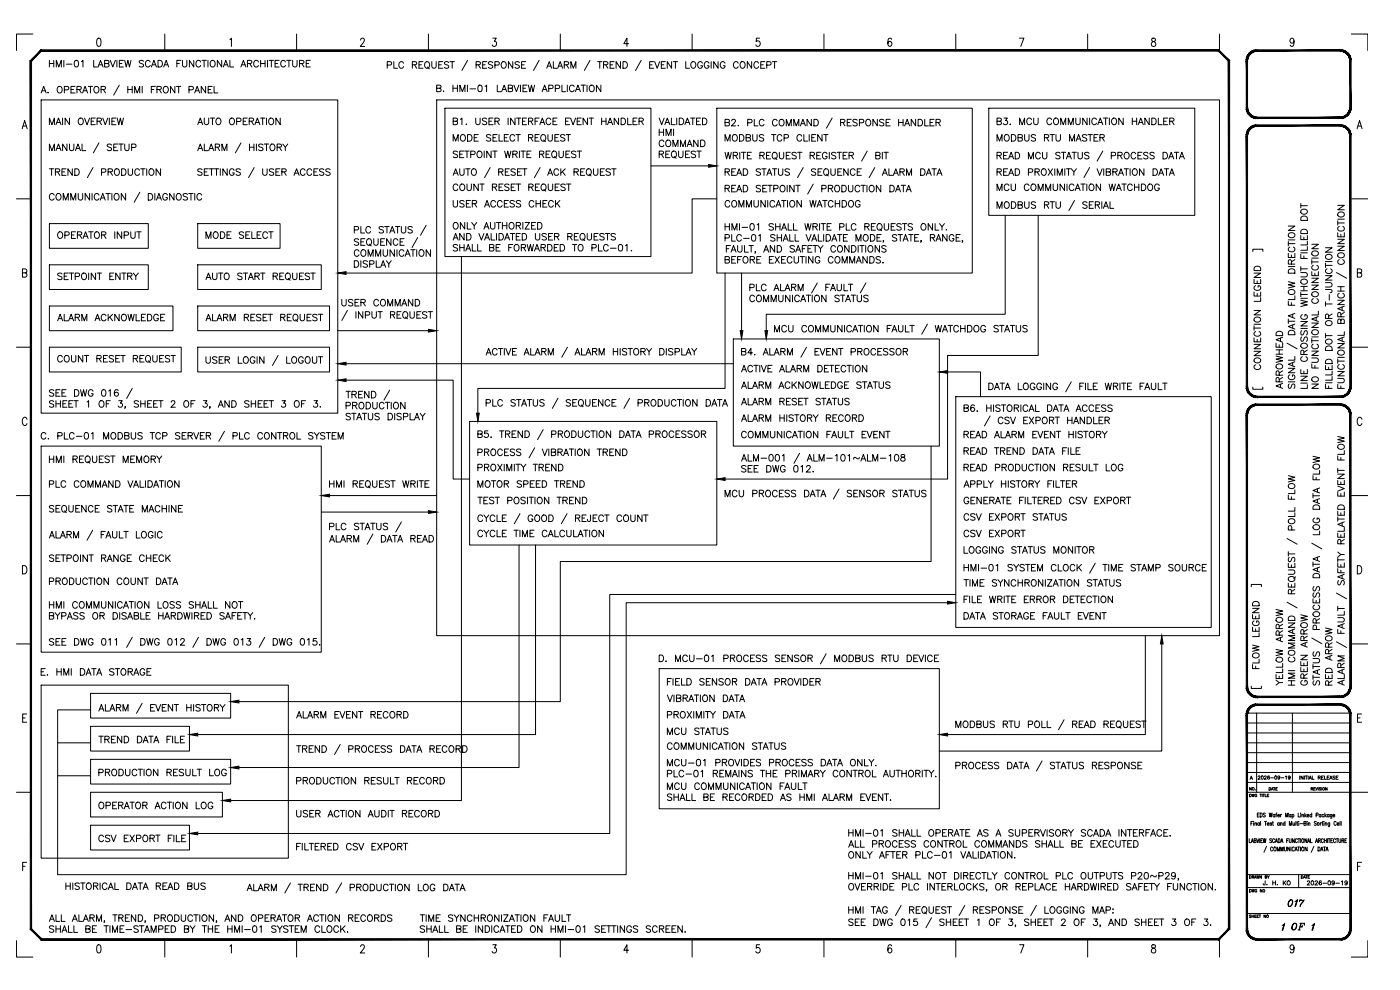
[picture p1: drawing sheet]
<svg xmlns="http://www.w3.org/2000/svg" width="420mm" height="297mm" viewBox="0 0 420 297" stroke-linecap="round" stroke-linejoin="round" font-family="sans-serif">
<defs><g id="words">
<g font-size="5.3">
<text x="58.2" y="38.8">AUTO OPERATION</text>
<text x="134.8" y="43.7">MODE SELECT REQUEST</text>
<text x="216.3" y="43.7">MODBUS TCP CLIENT</text>
<text x="298.1" y="43.7">MODBUS RTU MASTER</text>
<text x="134.8" y="58.6">COUNT RESET REQUEST</text>
<text x="298.1" y="58.6">MCU COMMUNICATION WATCHDOG</text>
<text x="134.8" y="63.5">USER ACCESS CHECK</text>
<text x="216.3" y="63.5">COMMUNICATION WATCHDOG</text>
<text x="60.7" y="85.4">AUTO START REQUEST</text>
<text x="60.7" y="97.7">ALARM RESET REQUEST</text>
<text x="16.2" y="110.1">COUNT RESET REQUEST</text>
<text x="221.2" y="117.8">ALARM ACKNOWLEDGE STATUS</text>
<text x="221.2" y="122.8">ALARM RESET STATUS</text>
<text x="221.2" y="127.7">ALARM HISTORY RECORD</text>
<text x="13.8" y="140.1">HMI REQUEST MEMORY</text>
<text x="288.2" y="142.5">READ PRODUCTION RESULT LOG</text>
<text x="142.2" y="147.5">MOTOR SPEED TREND</text>
<text x="288.2" y="157.3">CSV EXPORT STATUS</text>
<text x="288.2" y="162.3">CSV EXPORT</text>
<text x="13.8" y="176.7">PRODUCTION COUNT DATA</text>
</g>
<g font-size="4.9">
<text x="13.8" y="21.2">HMI-01 LABVIEW SCADA FUNCTIONAL ARCHITECTURE</text>
<text x="129.8" y="28.6">B. HMI-01 LABVIEW APPLICATION</text>
<text x="16.2" y="72.7">OPERATOR INPUT</text>
<text x="60.7" y="72.7">MODE SELECT</text>
<text x="16.2" y="85">SETPOINT ENTRY</text>
<text x="16.2" y="97.4">ALARM ACKNOWLEDGE</text>
<text x="288.2" y="187">DATA STORAGE FAULT EVENT</text>
<text x="199" y="206.7">FIELD SENSOR DATA PROVIDER</text>
<text x="199" y="211.7">VIBRATION DATA</text>
<text x="87.8" y="216.6">ALARM EVENT RECORD</text>
<text x="199" y="216.6">PROXIMITY DATA</text>
<text x="199" y="221.5">MCU STATUS</text>
<text x="28.6" y="224">TREND DATA FILE</text>
<text x="28.6" y="233.9">PRODUCTION RESULT LOG</text>
<text x="87.8" y="236.4">PRODUCTION RESULT RECORD</text>
<text x="28.6" y="243.8">OPERATOR ACTION LOG</text>
<text x="87.8" y="246.2">USER ACTION AUDIT RECORD</text>
<text x="28.6" y="253.6">CSV EXPORT FILE</text>
<text x="87.8" y="256.1">FILTERED CSV EXPORT</text>
<text x="385.2" y="273">017</text>
<text x="386.3" y="280.1">OF</text>
</g>
<text font-size="4" x="390.9" y="266.7">2026-09-19</text>
<text font-size="3.5" x="373.9" y="234.9">A</text>
</g></defs>
<!-- layer: Title blocks -->
<g fill="none" stroke="#000" stroke-width=".3">
<path d="M9.9 10.2h-5v4.9M29.3 11.6l.4-.2a1.61 1.61 0 0 1 0 2.5h-.1a1.83 1.83 0 0 1-.3-2.3zM49.5 10.2v4.9M69 11.9l.5-.5v2.5M89 10.2v4.9M108.2 12l.1-.3a.59 .59 0 0 1 .8-.1 .59 .59 0 0 1 .2 .8l-1.2 1.5h1.4M128.6 10.2v4.9M147.9 11.4h1l-.5 1a.73 .73 0 0 1 .6 1.1 .73 .73 0 0 1-1.3 0M168.2 10.2v4.9M188.6 13.1h-1.4l1-1.7v2.5M207.7 10.2v4.9M228 11.4h-1l-.1 1.1a.76 .76 0 0 1 1.1 .1 .76 .76 0 0 1 0 1 .76 .76 0 0 1-1.1 .1l-.1-.2"/>
<path d="M247.3 10.2v4.9M267.6 11.8l-.6-.4a1.47 1.47 0 0 0 .1 2.5 .74 .74 0 0 0 .6-.9 .74 .74 0 0 0-1-.5l-.2 .6M286.8 10.2v4.9M306 11.4h1.3l-.9 2.5M326.4 10.2v4.9M345.7 11.6v.7a.9 .9 0 0 1 1 .5 .9 .9 0 0 1-.3 1.1 .79 .79 0 0 1-.9-.8 .79 .79 0 0 1 1-.7l.2-.1a.52 .52 0 0 0-.3-.9zM366 10.2v4.9M388.4 12.3l-.3 .6a.7 .7 0 0 1-1-.7 .7 .7 0 0 1 1-.6l.3 .7a1.17 1.17 0 0 1-.8 1.6l-.4-.3M405.5 10.2h5v4.9M6.7 38.6l.7-2.4 .8 2.4M6.9 37.8h1M407.3 38.6l.7-2.4 .8 2.4"/>
<path d="M407.6 37.8h.9M4.9 59.7h4.4M405.5 59.7h5M6.7 81.9l1.2-.2 .2-.3-.2-.6-1.2-.1v2.5h.9l.4-.3 .1-.6-.5-.4M407.4 81.9l1.1-.2 .1-.8-.4-.2h-.8v2.5h.8l.4-.3 .1-.6-.5-.4M4.9 104.2h4.4M405.5 104.2h5M8.1 125.8a.73 .73 0 0 0-.9-.6 .73 .73 0 0 0-.5 .9v.6a.73 .73 0 0 0 .5 1 .73 .73 0 0 0 .9-.6M408.7 125.8a.73 .73 0 0 0-.9-.6 .73 .73 0 0 0-.5 .9v.6a.73 .73 0 0 0 .5 1 .73 .73 0 0 0 .9-.6M4.9 148.7h4.4M405.5 148.7h5M6.7 169.7a1.32 1.32 0 0 1 1.4 .8 1.32 1.32 0 0 1-.4 1.6l-1 .1z"/>
<path d="M407.4 169.7a1.32 1.32 0 0 1 1.3 .8 1.32 1.32 0 0 1-.4 1.6l-.9 .1zM4.9 193.2h4.4M405.5 193.2h5M6.8 215.4h.7M8 214.2h-1.2v2.5h1.2M407.4 215.4h.8M408.6 214.2h-1.2v2.5h1.2M4.9 237.7h4.4M405.5 237.7h5M6.8 259.9h.7M8 258.7h-1.2v2.5M407.4 259.9h.8"/>
<path d="M408.6 258.7h-1.2v2.5M4.9 282.2v5h5M29.3 283.6l.4-.1a1.61 1.61 0 0 1 0 2.4h-.1a1.83 1.83 0 0 1-.3-2.3zM49.5 281.8v5.4M69 283.9l.5-.4v2.4M89 281.8v5.4M108.2 284l.1-.3a.6 .6 0 0 1 .9-.1 .6 .6 0 0 1 .1 .8l-1.2 1.5h1.4M128.6 281.8v5.4M147.9 283.5h1l-.5 .9a.73 .73 0 0 1 .6 1.1 .73 .73 0 0 1-1.3 0M168.2 281.8v5.4M188.6 285.1h-1.4l1-1.6v2.4M207.7 281.8v5.4"/>
<path d="M228 283.5h-1l-.1 1a.76 .76 0 0 1 1.1 .1 .76 .76 0 0 1 0 1 .76 .76 0 0 1-1.1 .1l-.1-.2M247.3 281.8v5.4M267.6 283.8l-.6-.3a1.47 1.47 0 0 0 .1 2.4 .71 .71 0 0 0 .6-1 .71 .71 0 0 0-1.2-.2v.4M286.8 281.8v5.4M306 283.5h1.3l-.9 2.4M326.4 281.8v5.4M345.7 283.6v.7a.9 .9 0 0 1 1 .5 .9 .9 0 0 1-.3 1.1 .78 .78 0 0 1-.9-.8 .78 .78 0 0 1 1-.7l.2-.1a.52 .52 0 0 0-.3-.8zM366 281.6v5.6M388.4 284.3l-.3 .6a.7 .7 0 0 1-1-.7 .7 .7 0 0 1 1-.6l.3 .7a1.17 1.17 0 0 1-.8 1.6l-.4-.3M410.5 282.2v5h-5"/>
</g>
<!-- layer: TITLE -->
<g fill="none" stroke="#000" stroke-width=".3">
<path d="M368.8 18.3v17.3M374.2 219.9h31.1M374.2 216.9h31.1M374.2 214h31.1M377.1 214v23.7M387.9 214v23.7M374.2 237.7h31.1M374.2 234.8h31.1M374.2 231.8h31.1M374.2 228.8h31.1M374.2 225.8h31.1M374.2 222.9h31.1"/>
<path d="M375 238.3l.5 .2-.1 .5h-.4zM375.5 236.3v.8l-.5-.8v.8M375.7 238.3l.2 .7 .2-.7 .2 .7 .1-.7M376.7 237h.1M377.2 238.5a.31 .31 0 0 0-.5-.2 .31 .31 0 0 0-.1 .5 .28 .28 0 0 0 .3 .3 .28 .28 0 0 0 .3-.3h-.2M378.1 238.3h.5M378.4 238.3v.7M378.8 238.3v.7M379 238.3h.5M379.3 238.3v.7M379.7 238.3v.7h.4M380.3 238.6h.3"/>
<path d="M380.8 238.3h-.5v.7h.5M380.9 236.3l.4 .1-.1 .6-.3 .1zM381.5 237.1l.3-.8 .3 .8M381.6 236.8h.4M382.2 236.3h.5M382.4 236.3v.8M382.9 236.7h.3M383.4 236.3h-.5v.8h.5M393.5 236.7l.5-.3-.5-.1v.8M393.7 236.7l.3 .4M394.3 236.7h.3M394.7 236.3h-.4v.8h.4"/>
<path d="M394.9 236.3l.2 .8 .3-.8M395.6 236.3v.8M396.4 236.4h-.5l.5 .4-.1 .2h-.4M396.7 236.3v.8M398.3 236.3v.8l-.5-.8v.8M368.8 254.7v24M374.9 251.6v1.2h.5M375.4 247h.4M375.5 252.8l.3-1.2 .4 1.2M375.6 252.4h.5M376 246.5h-.6v1.1M376.2 246.5h.1"/>
<path d="M376.2 246.9v.7M376.4 252.2h.5v-.5l-.5-.1v1.2l.5-.1-.1-.5M376.6 247.1l.4-.2 .1 .7M376.6 246.9v.7M377.2 251.6l.3 1.2 .3-1.2M377.3 244.5h.4M377.9 243.9h-.6v1.2h.6M378 247l-.1-.1a.34 .34 0 0 0-.5 .4 .34 .34 0 0 0 .6 .2M378 246.9v.7M378 251.6v1.2M378.2 243.9a.6 .6 0 0 1 .6 .6 .6 .6 0 0 1-.6 .6zM378.3 246.5v1.1"/>
<path d="M378.4 252.2h.3M378.9 251.6h-.5v1.2h.5M379.1 251.6l.2 1.2 .2-1.2 .2 1.2 .2-1.2M379.5 246.5h.6M379.7 244.1l-.2-.2-.4 .2 .1 .3 .5 .2a.33 .33 0 0 1-.1 .5 .33 .33 0 0 1-.5-.1M379.8 246.5v1.1M380.1 253.9l-.8 1.8M380.3 247.2h.5v-.3a.33 .33 0 0 0-.5 .4 .33 .33 0 0 0 .5 .2M380.9 243.9l.2 1.2 .3-1.2 .2 1.2 .2-1.2M381.6 247l-.4-.1 .4 .6-.2 .1-.3-.1M381.6 251.8l-.2-.2-.4 .2 .5 .5a.32 .32 0 0 1 .1 .5 .32 .32 0 0 1-.6-.1M381.8 246.9h.4"/>
<path d="M382 246.5v.9l.2 .2M382 254.4a.35 .35 0 0 0-.5-.3 .35 .35 0 0 0-.2 .5v.3a.35 .35 0 0 0 .3 .4 .35 .35 0 0 0 .4-.2M382.4 254.2l.1-.1a.57 .57 0 0 1 .5 .7 .57 .57 0 0 1-.6 .5l-.1-.4zM382.5 251.9a.33 .33 0 0 0-.4-.2 .33 .33 0 0 0-.2 .4v.3a.33 .33 0 0 0 .2 .4 .33 .33 0 0 0 .4-.3M382.6 244.5a.32 .32 0 0 0-.5 0 .32 .32 0 0 0 0 .5 .32 .32 0 0 0 .5 0M382.6 244.3v.8M382.7 252.8l.3-1.2 .4 1.2M382.8 252.4h.5M382.8 244.3h.4M383.2 243.9l-.2 .3v.9M383.3 255.3v-1.2l.4 1.2 .3-1.2v1.2M383.4 244.7h.6l-.1-.3a.33 .33 0 0 0-.4 .1 .33 .33 0 0 0 0 .5 .33 .33 0 0 0 .5 0"/>
<path d="M383.6 251.6a.59 .59 0 0 1 .6 .6 .59 .59 0 0 1-.6 .6zM383.9 247l-.1-.1a.34 .34 0 0 0-.4 .4 .34 .34 0 0 0 .5 .2M383.9 246.9v.7M384.3 247.1l.4-.2 .1 .7M384.3 246.9v.7M384.3 244.3v.8M384.4 252.8l.3-1.2 .3 1.2M384.4 255.3v-1.2l.3 1.2 .4-1.2v1.2M384.5 252.4h.4M384.7 244.3l-.4 .4M385.5 254.1v.9l.2 .3 .3-.1 .1-1.1M385.6 247v-.1a.34 .34 0 0 0-.5 .4 .34 .34 0 0 0 .5 .2"/>
<path d="M385.6 246.5v1.1M385.8 245.1v-1.2l.4 1.2 .4-1.2v1.2M386.2 252.2h.3M386.7 251.6h-.5v1.2M386.9 251.6v.9l.3 .3 .3-.1v-1.1M387 247.6v-1.1l.3 1.1 .4-1.1v1.1M387.1 254.1v1.2l-.7-1.2v1.2M387.4 244.5l-.1-.1a.33 .33 0 0 0-.4 .4 .33 .33 0 0 0 .5 .2M387.4 244.3v.8M387.4 254.1v1.2M387.8 244.5a.32 .32 0 0 1 .4 0 .32 .32 0 0 1 0 .5 .32 .32 0 0 1-.4 0M387.8 244.3v1.2"/>
<path d="M388 246.9l.1 .7 .4-.2M388.4 251.6v1.2l-.6-1.2v1.2M388.4 254.4a.35 .35 0 0 0-.4-.3 .35 .35 0 0 0-.2 .5v.3a.35 .35 0 0 0 .2 .4 .35 .35 0 0 0 .4-.2M388.5 246.9v.7M388.6 255.3l.4-1.2 .3 1.2M388.8 254.9h.4M388.9 246.5v1.1M389.2 246.9h.3M389.3 246.5v.9l.2 .2M389.4 251.9a.33 .33 0 0 0-.4-.2 .33 .33 0 0 0-.3 .4v.3a.33 .33 0 0 0 .3 .4 .33 .33 0 0 0 .4-.3M389.4 254.1h.7M389.5 251.6h.6"/>
<path d="M389.6 243.9v1.2h.5M389.7 254.1v1.2M389.7 246.5h.1M389.8 246.9v.7M389.8 251.6v1.2M390.2 247.1h.8M390.3 254.1v1.2M390.3 251.6v1.2M390.3 244h.1M390.4 244.4v.7M390.7 244.6l.5-.2v.7M390.7 244.3v.8"/>
<path d="M390.8 254.2l.1-.1a.58 .58 0 0 1 .5 .7 .58 .58 0 0 1-.6 .5l-.2-.4zM390.8 251.7l.1-.1a.57 .57 0 0 1 .4 .6 .57 .57 0 0 1-.5 .6l-.2-.4zM391.3 247h.6v-.4l-.6-.1v1.1l.6-.1-.2-.5M391.6 243.9v1.2M391.8 244.7l.3 .4M392 244.3l-.4 .6M392.2 251.6v1.2l-.6-1.2v1.2M392.2 246.5h.1M392.3 254.1v1.2l-.6-1.2v1.2M392.3 246.9v.7M392.3 244.7h.6l-.1-.3a.33 .33 0 0 0-.5 .4 .33 .33 0 0 0 .6 .2M392.4 252.8l.4-1.2 .3 1.2"/>
<path d="M392.5 252.4h.5M392.6 247.1l.5-.2v.7M392.6 246.9v.7M393.3 251.6v1.2h.5M393.7 244.5a.32 .32 0 0 0-.5 0 .32 .32 0 0 0 0 .5 .32 .32 0 0 0 .5 0M393.7 243.9v1.2M394.3 253.9l-.8 1.8M394.8 252.8l.3-1.2 .4 1.2M394.9 252.4h.4M395 244.6l.5-.1v-.5l-.5-.1v1.2M395 246.6l-.2-.1-.4 .1 .5 .5a.32 .32 0 0 1 .1 .4 .32 .32 0 0 1-.5 .1l-.1-.1M395.5 254.1a.6 .6 0 0 1 .7 .6 .6 .6 0 0 1-.7 .6z"/>
<path d="M395.7 252.2h.5v-.5l-.5-.1v1.2M396 252.2l.3 .6M396.2 246.9v.7M396.4 255.3l.3-1.2 .4 1.2M396.4 244.5l-.1-.1a.33 .33 0 0 0-.4 .4 .33 .33 0 0 0 .5 .2M396.4 244.3v.8M396.5 254.9h.4M396.6 246.9l-.4 .3M396.7 246.9h.3M396.9 246.5v.9l.2 .2M397.2 251.9a.33 .33 0 0 0-.5-.2 .33 .33 0 0 0-.2 .4v.3a.33 .33 0 0 0 .2 .4 .33 .33 0 0 0 .5-.3M397.2 254.1h.6"/>
<path d="M397.3 244.5a.32 .32 0 0 0-.5 0 .32 .32 0 0 0 0 .5 .32 .32 0 0 0 .5 0M397.3 246.5h.1M397.3 246.9v.7M397.5 252.2h.5M397.5 251.6v1.2M397.5 254.1v1.2M397.6 243.9v1.2M397.7 247.1l.5-.2v.7M397.7 246.9v.7M397.8 244.7l.3 .4M397.9 255.3l.4-1.2 .3 1.2M398 254.9h.5"/>
<path d="M398 244.3l-.4 .6M398 251.6v1.2M398.4 251.6v1.2M398.6 251.6h.6M398.9 244.5a.32 .32 0 0 0-.5 0 .32 .32 0 0 0 0 .5 .32 .32 0 0 0 .5 0M398.9 244.3v.8M398.9 251.6v1.2M399.1 246.9l-.1 1-.3 .1M399.1 247l-.1-.1a.33 .33 0 0 0-.5 .4 .33 .33 0 0 0 .6 .2M399.4 252.2h.4M399.7 244.3v1.1l-.4 .1M399.7 244.5l-.1-.1a.33 .33 0 0 0-.4 .4 .33 .33 0 0 0 .5 .2"/>
<path d="M400 251.6h-.6v1.2h.6M400 244.7h.6l-.1-.3a.33 .33 0 0 0-.4 .1 .33 .33 0 0 0 0 .5 .33 .33 0 0 0 .5 0M400.8 251.9a.33 .33 0 0 0-.4-.2 .33 .33 0 0 0-.2 .4v.3a.33 .33 0 0 0 .2 .4 .33 .33 0 0 0 .4-.3M401 251.6h.6M401 246.7a.35 .35 0 0 0-.4-.2 .35 .35 0 0 0-.3 .4v.3a.35 .35 0 0 0 .3 .4 .35 .35 0 0 0 .4-.2M401.3 247.2h.5l-.1-.3a.34 .34 0 0 0-.4 .4 .34 .34 0 0 0 .5 .2M401.3 251.6v1.2M401.8 251.6v.9l.2 .3 .3-.1 .1-1.1M402.2 246.5v1.1M402.5 246.5v1.1M402.7 252.2h.5v-.5l-.5-.1v1.2M403 252.2l.3 .6"/>
<path d="M403.6 252.2h.4M404.2 251.6h-.6v1.2h.6M374.2 274.1h31.1M374.2 266.3h31.1M374.2 262.4h31.1M375 262.7l.5 .2-.1 .6h-.4zM375 266.9l.4 .1v.6l-.4 .1zM375.5 274.6h-.5l.5 .6h-.5M375.7 266.9l.2 .8 .2-.8 .2 .8 .1-.8M375.7 274.5v.8M375.7 274.9h.6M375.8 263.1h.4l.1-.3-.5-.1v.8"/>
<path d="M376 263.1l.3 .4M376.3 274.5v.8M376.4 263.5l.3-.8 .3 .8M376.6 274.9h.3M376.6 263.3h.3M377 274.5h-.4v.8h.4M377.2 262.7l.1 .8 .2-.8 .2 .8 .2-.8M377.2 267.1a.28 .28 0 0 0-.3-.2 .28 .28 0 0 0-.3 .3v.2a.28 .28 0 0 0 .3 .3 .28 .28 0 0 0 .3-.3h-.2M377.3 274.9h.3M377.7 274.5h-.4v.8h.4M377.9 274.5h.5M378.1 274.5v.8"/>
<path d="M378.6 262.7v.8l-.5-.8v.8M378.7 266.9v.8l-.5-.8v.8M379.7 263.1l.5-.2-.5-.2v.8h.5l-.2-.4M379.7 264.3l-.1 1.1-.4 .1-.1-.4M379.8 274.5v.8l-.5-.8v.8M380.2 265.4h.1M380.4 262.7l.3 .8M381 262.7l-.3 .4M382 264.3v1.2M382 264.9h.8M382.8 264.3v1.2M383.3 265.4h.1"/>
<path d="M385.1 264.3v1.2M385.4 264.8l.5 .7M385.9 264.3l-.8 .8M393.7 277.7l.8-.6-.6 2M394.3 277.5l-.5 1.6M394.4 277.4l-.4 .2M394.5 277.1l-.8 2"/>
<circle cx="376.1" cy="236.6" r=".36"/>
<circle cx="397.2" cy="236.6" r=".35"/>
<circle cx="395.6" cy="247.2" r=".36"/>
<circle cx="379.3" cy="267.2" r=".35"/>
<circle cx="380.4" cy="274.9" r=".36"/>
<circle cx="386.8" cy="264.8" r=".57"/>
</g>
<g fill="#000" stroke="#000" stroke-width=".3">
<path d="M374 18.3l.4 13.9v-13.9zM374 18.3l.4 13.9h-.4z"/>
<path d="M376.8 15h.5v.3zM376.8 15l.1 .4 .4-.1zM376.3 15.1l.5-.1 .1 .4zM376.3 15.1l.1 .4 .5-.1zM375.8 15.3l.5-.2 .1 .4zM375.8 15.3l.2 .4 .4-.2zM375.4 15.6l.4-.3 .2 .4zM375.4 15.6l.2 .3 .4-.2zM375 15.9l.4-.3 .2 .3zM375 15.9l.2 .3 .4-.3zM375 15.9l.2 .3-.6 .1zM374.6 16.3l.4 .2 .2-.3zM374.6 16.3l.4 .2-.6 .3zM374.4 16.8l.3 .1 .3-.4zM374.4 16.8l.3 .1-.5 .3zM374.2 17.2l.4 .1 .1-.4zM374.2 17.2l.4 .1-.6 .5zM374 17.8h.4l.2-.5zM374 17.8h.4l-.4 .5zM374.4 17.8l-.4 .5h.4z"/>
<path d="M377.3 15.3h24.9v-.3zM377.3 15h24.9l-24.9 .3z"/>
<path d="M405.1 18.3l.4 13.9v-13.9zM405.1 18.3l.4 13.9h-.4z"/>
<path d="M405.4 17.8l.1 .5h-.4zM405.1 17.8v.5l.3-.5zM405.3 17.2l.1 .6h-.3zM404.9 17.3l.2 .5 .2-.6zM405.1 16.8l.2 .4-.4 .1zM404.8 16.9l.1 .4 .2-.5zM404.8 16.3l.3 .5-.3 .1zM404.5 16.5l.3 .4v-.6zM404.5 15.9l.3 .4-.3 .2zM404.5 15.9l-.3 .3 .3 .3zM404.1 15.6l.4 .3-.3 .3zM404.1 15.6l-.2 .3 .3 .3zM403.7 15.3l.4 .3-.2 .3zM403.7 15.3l-.2 .4 .4 .2zM403.2 15.1l.5 .2-.2 .4zM403.2 15.1l-.1 .4 .4 .2zM402.7 15l.5 .1-.1 .4zM402.7 15l-.1 .4 .5 .1zM402.2 15h.5l-.1 .4zM402.2 15v.3l.4 .1z"/>
<path d="M374 32.2h.4l-.4 .6zM374.4 32.2l-.4 .6 .4-.1zM374 32.8l.4-.1-.2 .6zM374.4 32.7l-.2 .6 .4-.2zM374.2 33.3l.4-.2-.2 .6zM374.6 33.1l-.2 .6 .3-.1zM374.4 33.7l.3-.1-.1 .6zM374.7 33.6l-.1 .6 .4-.3zM374.6 34.2l.4-.3v.7zM375 33.9v.7l.2-.3zM375 34.6l.2-.3 .2 .6zM375.2 34.3l.2 .6 .2-.3zM375.6 34.6l.2 .6-.4-.3zM375.6 34.6l.2 .6 .2-.4zM376 34.8l.3 .6-.5-.2zM376 34.8l.3 .6 .1-.4zM376.4 35l.4 .5-.5-.1zM376.4 35l.4 .5 .1-.4zM376.9 35.1l.4 .4h-.5zM376.9 35.1l.4 .4v-.3z"/>
<path d="M376.8 37.5h.5v.4zM376.8 37.5l.1 .4h.4zM376.3 37.6l.5-.1 .1 .4zM376.3 37.6l.1 .4 .5-.1zM375.8 37.8l.5-.2 .1 .4zM375.8 37.8l.2 .4 .4-.2zM375.4 38.1l.4-.3 .2 .4zM375.4 38.1l.2 .3 .4-.2zM375 38.5l.4-.4 .2 .3zM375 38.5l.2 .2 .4-.3zM375 38.5l.2 .2-.6 .1zM374.6 38.8l.4 .3 .2-.4zM374.6 38.8l.4 .3-.6 .2zM374.4 39.3l.3 .2 .3-.4zM374.4 39.3l.3 .2-.5 .3zM374.2 39.8l.4 .1 .1-.4zM374.2 39.8l.4 .1-.6 .4zM374 40.3h.4l.2-.4zM374 40.3h.4l-.4 .5zM374.4 40.3l-.4 .5h.4z"/>
<path d="M377.3 35.5h24.9v-.3zM377.3 35.2h24.9l-24.9 .3z"/>
<path d="M377.3 37.9h24.9v-.4zM377.3 37.5h24.9l-24.9 .4z"/>
<path d="M402.2 35.2l.5 .3h-.5zM402.2 35.2l.5 .3-.1-.4zM402.6 35.1l.6 .3-.5 .1zM402.6 35.1l.6 .3-.1-.4zM403.1 35l.6 .2-.5 .2zM403.1 35l.6 .2-.2-.4zM403.5 34.8l.6 .1-.4 .3zM403.5 34.8l.6 .1-.2-.3zM403.9 34.6h.6l-.4 .3zM403.9 34.6h.6l-.3-.3zM404.2 34.3l.6-.1-.3 .4zM404.5 33.9l-.3 .4 .6-.1zM404.5 33.9l.6-.2-.3 .5zM404.8 33.6l-.3 .3 .6-.2zM404.8 33.6l.5-.3-.2 .4zM404.9 33.1l-.1 .5 .5-.3zM404.9 33.1l.5-.3-.1 .5zM405.1 32.7l-.2 .4 .5-.3zM405.5 32.2l-.1 .6-.3-.1zM405.1 32.2v.5l.4-.5z"/>
<path d="M374 40.8l.4 75.2v-75.2zM374 40.8l.4 75.2h-.4z"/>
<path d="M405.1 40.8l.4 75.2v-75.2zM405.1 40.8l.4 75.2h-.4z"/>
<path d="M405.4 40.3l.1 .5h-.4zM405.1 40.3v.5l.3-.5zM405.3 39.8l.1 .5h-.3zM404.9 39.9l.2 .4 .2-.5zM405.1 39.3l.2 .5-.4 .1zM404.8 39.5l.1 .4 .2-.6zM404.8 38.8l.3 .5-.3 .2zM404.5 39.1l.3 .4v-.7zM404.5 38.5l.3 .3-.3 .3zM404.5 38.5l-.3 .2 .3 .4zM404.1 38.1l.4 .4-.3 .2zM404.1 38.1l-.2 .3 .3 .3zM403.7 37.8l.4 .3-.2 .3zM403.7 37.8l-.2 .4 .4 .2zM403.2 37.6l.5 .2-.2 .4zM403.2 37.6l-.1 .4 .4 .2zM402.7 37.5l.5 .1-.1 .4zM402.7 37.5l-.1 .4 .5 .1zM402.2 37.5h.5l-.1 .4zM402.2 37.5v.4h.4z"/>
<path d="M374 116h.4l-.4 .5zM374.4 116l-.4 .5 .4-.1zM374 116.5l.4-.1-.2 .6zM374.4 116.4l-.2 .6 .4-.1zM374.2 117l.4-.1-.2 .6zM374.6 116.9l-.2 .6 .3-.2zM374.4 117.5l.3-.2-.1 .6zM374.7 117.3l-.1 .6 .4-.2zM374.6 117.9l.4-.2v.6zM375 117.7v.6l.2-.3zM375 118.3l.2-.3 .2 .6zM375.2 118l.2 .6 .2-.3zM375.6 118.3l.2 .6-.4-.3zM375.6 118.3l.2 .6 .2-.3zM376 118.6l.3 .5-.5-.2zM376 118.6l.3 .5 .1-.4zM376.4 118.7l.4 .5-.5-.1zM376.4 118.7l.4 .5 .1-.4zM376.9 118.8l.4 .5-.5-.1zM376.9 118.8l.4 .5v-.4z"/>
<path d="M377.3 118.9v.4l24.9-.4zM377.3 119.3l24.9-.4v.4z"/>
<path d="M402.2 118.9l.5 .3-.5 .1zM402.2 118.9l.5 .3-.1-.4zM402.6 118.8l.6 .3-.5 .1zM402.6 118.8l.6 .3-.1-.4zM403.1 118.7l.6 .2-.5 .2zM403.1 118.7l.6 .2-.2-.3zM403.5 118.6h.6l-.4 .3zM403.5 118.6h.6l-.2-.3zM403.9 118.3h.6l-.4 .3zM403.9 118.3h.6l-.3-.3zM404.2 118l.6-.1-.3 .4zM404.5 117.7l-.3 .3 .6-.1zM404.5 117.7l.6-.2-.3 .4zM404.8 117.3l-.3 .4 .6-.2zM404.8 117.3l.5-.3-.2 .5zM404.9 116.9l-.1 .4 .5-.3zM404.9 116.9l.5-.4-.1 .5zM405.1 116.4l-.2 .5 .5-.4zM405.5 116l-.1 .5-.3-.1zM405.1 116v.4l.4-.4z"/>
<path d="M374 124.5l.4 81.5v-81.5zM374 124.5l.4 81.5h-.4z"/>
<path d="M377.3 121.2v.4l24.9-.4zM377.3 121.6l24.9-.4v.4z"/>
<path d="M376.8 121.3l.5-.1v.4zM376.8 121.3l.1 .3h.4zM376.3 121.4l.5-.1 .1 .3zM376.3 121.4l.1 .3 .5-.1zM375.8 121.6l.5-.2 .1 .3zM375.8 121.6l.2 .3 .4-.2zM375.4 121.8l.4-.2 .2 .3zM375.4 121.8l.2 .4 .4-.3zM375 122.2l.4-.4 .2 .4zM375 122.2l.2 .3 .4-.3zM375 122.2l.2 .3-.6 .1zM374.6 122.6l.4 .2 .2-.3zM374.6 122.6l.4 .2-.6 .2zM374.4 123l.3 .2 .3-.4zM374.4 123l.3 .2-.5 .3zM374.2 123.5l.4 .1 .1-.4zM374.2 123.5l.4 .1-.6 .4zM374 124l.4 .1 .2-.5zM374 124l.4 .1-.4 .4zM374.4 124.1l-.4 .4h.4z"/>
<path d="M405.4 124l.1 .5h-.4zM405.1 124.1v.4l.3-.5zM405.3 123.5l.1 .5-.3 .1zM404.9 123.6l.2 .5 .2-.6zM405.1 123l.2 .5-.4 .1zM404.8 123.2l.1 .4 .2-.6zM404.8 122.6l.3 .4-.3 .2zM404.5 122.8l.3 .4v-.6zM404.5 122.2l.3 .4-.3 .2zM404.5 122.2l-.3 .3 .3 .3zM404.1 121.8l.4 .4-.3 .3zM404.1 121.8l-.2 .4 .3 .3zM403.7 121.6l.4 .2-.2 .4zM403.7 121.6l-.2 .3 .4 .3zM403.2 121.4l.5 .2-.2 .3zM403.2 121.4l-.1 .3 .4 .2zM402.7 121.3l.5 .1-.1 .3zM402.7 121.3l-.1 .3 .5 .1zM402.2 121.2l.5 .1-.1 .3zM402.2 121.2v.4h.4z"/>
<path d="M405.1 124.5l.4 81.5v-81.5zM405.1 124.5l.4 81.5h-.4z"/>
<path d="M374 206h.4l-.4 .5zM374.4 206l-.4 .5 .4-.1zM374 206.5l.4-.1-.2 .6zM374.4 206.4l-.2 .6 .4-.1zM374.2 207l.4-.1-.2 .6zM374.6 206.9l-.2 .6 .3-.2zM374.4 207.5l.3-.2-.1 .6zM374.7 207.3l-.1 .6 .4-.2zM374.6 207.9l.4-.2v.6zM375 207.7v.6l.2-.3zM375 208.3l.2-.3 .2 .7zM375.2 208l.2 .7 .2-.4zM375.6 208.3l.2 .6-.4-.2zM375.6 208.3l.2 .6 .2-.3zM376 208.6l.3 .5-.5-.2zM376 208.6l.3 .5 .1-.3zM376.4 208.8l.4 .4-.5-.1zM376.4 208.8l.4 .4 .1-.3zM376.9 208.9l.4 .4-.5-.1zM376.9 208.9l.4 .4v-.4z"/>
<path d="M374 214.5l.4 64.2v-64.2zM374 214.5l.4 64.2h-.4z"/>
<path d="M377.3 208.9v.4l24.9-.4zM377.3 209.3l24.9-.4v.4z"/>
<path d="M377.3 211.2v.4l24.9-.4zM377.3 211.6l24.9-.4v.4z"/>
<path d="M376.8 211.3l.5-.1v.4zM376.8 211.3l.1 .4 .4-.1zM376.3 211.4l.5-.1 .1 .4zM376.3 211.4l.1 .4 .5-.1zM375.8 211.6l.5-.2 .1 .4zM375.8 211.6l.2 .3 .4-.1zM375.4 211.9l.4-.3 .2 .3zM375.4 211.9l.2 .3 .4-.3zM375 212.2l.4-.3 .2 .3zM375 212.2l.2 .3 .4-.3zM375 212.2l.2 .3-.6 .1zM374.6 212.6l.4 .2 .2-.3zM374.6 212.6l.4 .2-.6 .2zM374.4 213l.3 .2 .3-.4zM374.4 213l.3 .2-.5 .3zM374.2 213.5l.4 .1 .1-.4zM374.2 213.5l.4 .1-.6 .4zM374 214l.4 .1 .2-.5zM374 214l.4 .1-.4 .4zM374.4 214.1l-.4 .4h.4z"/>
<path d="M402.2 208.9l.5 .3-.5 .1zM402.2 208.9l.5 .3-.1-.3zM402.6 208.9l.6 .2-.5 .1zM402.6 208.9l.6 .2-.1-.3zM403.1 208.8l.6 .1-.5 .2zM403.1 208.8l.6 .1-.2-.3zM403.5 208.6l.6 .1-.4 .2zM403.5 208.6l.6 .1-.2-.4zM403.9 208.3h.6l-.4 .4zM403.9 208.3h.6l-.3-.3zM404.2 208l.6-.1-.3 .4zM404.5 207.7l-.3 .3 .6-.1zM404.5 207.7l.6-.2-.3 .4zM404.8 207.3l-.3 .4 .6-.2zM404.8 207.3l.5-.3-.2 .5zM404.9 206.9l-.1 .4 .5-.3zM404.9 206.9l.5-.4-.1 .5zM405.1 206.4l-.2 .5 .5-.4zM405.5 206l-.1 .5-.3-.1zM405.1 206v.4l.4-.4z"/>
<path d="M405.4 214l.1 .5h-.4zM405.1 214.1v.4l.3-.5zM405.3 213.5l.1 .5-.3 .1zM404.9 213.6l.2 .5 .2-.6zM405.1 213l.2 .5-.4 .1zM404.8 213.2l.1 .4 .2-.6zM404.8 212.6l.3 .4-.3 .2zM404.5 212.8l.3 .4v-.6zM404.5 212.2l.3 .4-.3 .2zM404.5 212.2l-.3 .3 .3 .3zM404.1 211.9l.4 .3-.3 .3zM404.1 211.9l-.2 .3 .3 .3zM403.7 211.6l.4 .3-.2 .3zM403.7 211.6l-.2 .3 .4 .3zM403.2 211.4l.5 .2-.2 .3zM403.2 211.4l-.1 .4 .4 .1zM402.7 211.3l.5 .1-.1 .4zM402.7 211.3l-.1 .4 .5 .1zM402.2 211.2l.5 .1-.1 .4zM402.2 211.2v.4l.4 .1z"/>
<path d="M405.1 214.5l.4 64.2v-64.2zM405.1 214.5l.4 64.2h-.4z"/>
<path d="M368.6 18.3v260.4l.4 .1zM368.6 18.3l.4-.1v260.6zM365.7 15.3l2.9 3 .4-.1zM365.8 15l3.2 3.2-3.3-2.9zM12.5 15.3h353.2l.1-.3zM12.3 15h353.5l-353.3 .3zM12.3 15l-2.8 3.3 3-3zM9.1 18.2l3.2-3.2-2.8 3.3zM9.1 18.2l.4 260.5v-260.4zM9.1 18.2l.4 260.5-.4 .1zM9.1 278.8l3.4 2.8-3-2.9zM9.1 278.8l3.4 2.8-.2 .4zM12.5 281.6l-.2 .4 353.4-.4zM12.3 282l353.4-.4 .1 .4zM365.7 281.6l.1 .4 2.8-3.3zM368.6 278.7l.4 .1-3.2 3.2z"/>
<path d="M374 278.7h.4l-.4 .5zM374.4 278.7l-.4 .5h.4zM374 279.2h.4l-.2 .6zM374.4 279.2l-.2 .6 .4-.2zM374.2 279.8l.4-.2-.2 .6zM374.6 279.6l-.2 .6 .3-.2zM374.4 280.2l.3-.2-.1 .7zM374.7 280l-.1 .7 .4-.2zM374.6 280.7l.4-.2v.6zM375 280.5v.6l.2-.3zM375 281.1l.2-.3 .2 .6zM375.2 280.8l.2 .6 .2-.3zM375.6 281.1l.2 .6-.4-.3zM375.6 281.1l.2 .6 .2-.4zM376 281.3l.3 .6-.5-.2zM376 281.3l.3 .6 .1-.4zM376.4 281.5l.4 .5-.5-.1zM376.4 281.5l.4 .5 .1-.4zM376.9 281.6l.4 .4h-.5zM376.9 281.6l.4 .4v-.4z"/>
<path d="M377.3 281.6v.4l24.9-.4zM377.3 282l24.9-.4v.4z"/>
<path d="M402.2 281.6l.5 .4h-.5zM402.2 281.6l.5 .4-.1-.4zM402.6 281.6l.6 .3-.5 .1zM402.6 281.6l.6 .3-.1-.4zM403.1 281.5l.6 .2-.5 .2zM403.1 281.5l.6 .2-.2-.4zM403.5 281.3l.6 .1-.4 .3zM403.5 281.3l.6 .1-.2-.3zM403.9 281.1h.6l-.4 .3zM403.9 281.1h.6l-.3-.3zM404.2 280.8l.6-.1-.3 .4zM404.5 280.5l-.3 .3 .6-.1zM404.5 280.5l.6-.3-.3 .5zM404.8 280l-.3 .5 .6-.3zM404.8 280l.5-.2-.2 .4zM404.9 279.6l-.1 .4 .5-.2zM404.9 279.6l.5-.4-.1 .6zM405.1 279.2l-.2 .4 .5-.4zM405.5 278.7l-.1 .5h-.3zM405.1 278.7v.5l.4-.5z"/>
</g>
<!-- layer: HMI-CROSSREF -->
<g fill="none" stroke="#000" stroke-width=".3">
<path d="M116.2 19.5l1.1-.1 .1-.7-1.2-.2v2M118.2 18.5v2h1.1M121.1 19a.73 .73 0 0 0-.8-.5 .73 .73 0 0 0-.6 .8v.4a.73 .73 0 0 0 .6 .8 .73 .73 0 0 0 .8-.5M123.7 19.4l1.2-.1 .1-.6-1.3-.2v2M124.4 19.4l.7 1.1M125.7 19.4h.8M126.9 18.5h-1.2v2h1.2M127.8 18.6a.92 .92 0 0 1 1.2 .9 .92 .92 0 0 1-1.2 .9l-.4-.7 .1-.7zM129.6 18.5v1.4l.6 .6 .6-.3 .1-1.7M131.7 19.4h.7M132.9 18.5h-1.2v2h1.2M134.7 18.8l-.5-.3-.8 .3 .1 .5 1.1 .4-.1 .7-.7 .1-.4-.3"/>
<path d="M135.1 18.5h1.3M135.7 18.5v2M140.3 18.1l-1.7 3M142.9 19.4l1.1-.1 .2-.4-.5-.4h-.8v2M143.5 19.4l.7 1.1M144.9 19.4h.7M146.1 18.5h-1.2v2h1.2M147.9 18.8l-.5-.3-.9 .3 .2 .5 1.2 .6v.3l-.5 .3-.9-.3M148.5 19.5l1.2-.1 .1-.7-1.3-.2v2M150.8 18.6a.92 .92 0 0 1 1.2 .9 .92 .92 0 0 1-1.2 .9l-.4-.7 .1-.7zM153.9 18.5v2l-1.3-2v2M155.9 18.8l-.5-.3-.7 .1v.5l1 .5 .2 .6-.5 .3-.8-.3"/>
<path d="M156.5 19.4h.8M157.8 18.5h-1.3v2h1.3M161.8 18.1l-1.7 3M164.3 19.8h1M166.1 18.5v2h1.1M167.6 19.8h1M169.3 19.4l1.2-.1 .2-.4-.5-.4h-.9v2M170 19.4l.7 1.1M177.1 18.1l-1.7 3M179.3 18.5h1.3M180 18.5v2M181.1 19.4l1.2-.1 .1-.4-.4-.4h-.9v2"/>
<path d="M181.8 19.4l.6 1.1M183.1 19.4h.8M184.3 18.5h-1.2v2h1.2M186.2 18.5v2l-1.3-2v2M187 18.5h.6a1.07 1.07 0 0 1 .7 1 1.07 1.07 0 0 1-.7 1h-.6zM192.4 18.1l-1.7 3M195 19.4h.7M196.2 18.5h-1.2v2h1.2M196.5 18.5l.7 2 .8-2M198.5 19.4h.7M199.7 18.5h-1.2v2h1.2M201.6 18.5v2l-1.4-2v2"/>
<path d="M202 18.5h1.4M202.7 18.5v2M205.8 18.5v2h1.1M207.7 18.6a.92 .92 0 0 1 1.1 .9 .92 .92 0 0 1-1.1 .9l-.4-.7 .1-.7zM210.8 19a.73 .73 0 0 0-.8-.5 .73 .73 0 0 0-.6 .8v.4a.71 .71 0 0 0 .7 .8 .71 .71 0 0 0 .7-.8h-.5M212.8 19a.73 .73 0 0 0-.9-.5 .73 .73 0 0 0-.5 .8 .82 .82 0 0 0 .2 1 .82 .82 0 0 0 1.1-.1l.1-.5h-.5M213.4 18.5v2M215.5 18.5v2l-1.3-2v2M217.6 19a.73 .73 0 0 0-.9-.5 .73 .73 0 0 0-.5 .8 .82 .82 0 0 0 .2 1 .82 .82 0 0 0 1.1-.1l.1-.5h-.5M221.5 19a.73 .73 0 0 0-.8-.5 .73 .73 0 0 0-.6 .8 .82 .82 0 0 0 .3 1 .82 .82 0 0 0 1.1-.1v-.2M222.5 18.6a.92 .92 0 0 1 1.1 .9 .92 .92 0 0 1-1.1 .9l-.4-.7 .1-.7zM225.6 18.5v2l-1.3-2v2"/>
<path d="M227.7 19a.72 .72 0 0 0-.9-.5 .72 .72 0 0 0-.5 .8v.4a.72 .72 0 0 0 .5 .8 .72 .72 0 0 0 .9-.5M228.3 19.4h.8M229.5 18.5h-1.2v2h1.2M230.1 19.5l1.1-.1 .1-.7-1.2-.2v2M231.8 18.5h1.3M232.5 18.5v2M128.3 20.1l.5 .6M164.1 20.5l.7-2 .8 2M167.4 20.5l.7-2 .8 2M171.3 20.5v-2l.8 2 .7-2v2M16.1 117.2l-.4-.3-.9 .3 .2 .5 .9 .3 .2 .3v.3l-.4 .3-.9-.3M16.8 117.9h.8"/>
<path d="M18 116.9h-1.2v2h1.2M18.6 117.9h.8M19.8 116.9h-1.2v2h1.2M22.4 116.9h.6a1.05 1.05 0 0 1 .7 1 1.05 1.05 0 0 1-.7 1h-.6zM24.2 116.9l.4 2 .5-2 .5 2 .4-2M27.9 117.4a.73 .73 0 0 0-.8-.5 .73 .73 0 0 0-.6 .8v.4a.71 .71 0 0 0 .7 .8 .71 .71 0 0 0 .7-.8h-.5M30.7 117l.5-.1a1.13 1.13 0 0 1 0 2h-.2a1.28 1.28 0 0 1-.3-1.9zM32.6 117.3l.5-.4v2M35.5 117.2l-.1-.2a.64 .64 0 0 0-1 .3 .94 .94 0 0 0-.2 1 .94 .94 0 0 0 .8 .6 .62 .62 0 0 0 .5-.6 .62 .62 0 0 0-.6-.6 .62 .62 0 0 0-.6 .5M39.7 116.5l-1.7 3.1M16.1 120.5l-.4-.3-.9 .3 .1 .4 1 .4 .2 .3v.3l-.4 .3-.9-.3M16.8 120.2v2"/>
<path d="M16.8 121.2h1.3M18.1 120.2v2M18.9 121.2h.7M20.1 120.2h-1.2v2h1.2M20.7 121.2h.7M21.9 120.2h-1.2v2h1.2M22.2 120.2h1.3M22.8 120.2v2M26.1 120.6l.5-.4v2M29.9 120.5l.2-.2a.93 .93 0 0 1 1.1 .9 .93 .93 0 0 1-1.1 .9l-.4-.7zM31.9 121.2h.7M33.1 120.2h-1.2v2"/>
<path d="M35.7 120.2h1l-.6 .8a.66 .66 0 0 1 .5 1 .66 .66 0 0 1-1.1-.2M37.6 122.1h-.2h.2l-.2 .5M41.6 120.5l-.5-.3-.8 .3 .1 .4 1 .4 .2 .3v.3l-.5 .3-.8-.3M42.2 121.2h1.3M42.2 120.2v2M43.5 120.2v2M44.3 121.2h.8M45.5 120.2h-1.2v2h1.2M46.1 121.2h.7M47.3 120.2h-1.2v2h1.2M47.6 120.2h1.3M48.3 120.2v2"/>
<path d="M51.4 120.7l.4-.5 .5 .1 .2 .3-.3 .7-.9 .9h1.3M55.3 120.5l.2-.2a.93 .93 0 0 1 1.2 .9 .93 .93 0 0 1-1.2 .9l-.4-.7zM57.3 121.2h.8M58.5 120.2h-1.2v2M61.1 120.2h1l-.5 .8a.66 .66 0 0 1 .4 1 .66 .66 0 0 1-1.1-.2M63.1 122.1h-.2h.2l-.2 .5M65.5 122.2l.8-2 .7 2M65.8 121.5h.9M68.8 120.2v2l-1.3-2v2M69.6 120.2h.6a1.05 1.05 0 0 1 .7 1 1.05 1.05 0 0 1-.7 1h-.6zM74.7 120.5l-.4-.3-.9 .3 .2 .5 1 .3 .1 .3v.3l-.4 .3-.9-.3M75.4 121.2h1.3"/>
<path d="M75.4 120.2v2M76.7 120.2v2M77.5 121.2h.7M78.7 120.2h-1.2v2h1.2M79.3 121.2h.7M80.5 120.2h-1.2v2h1.2M80.8 120.2h1.3M81.4 120.2v2M84.6 120.2h1.1l-.6 .8a.66 .66 0 0 1 .5 1 .66 .66 0 0 1-1.2-.2M88.5 120.5l.2-.2a.93 .93 0 0 1 1.1 .9 .93 .93 0 0 1-1.1 .9l-.4-.7zM90.5 121.2h.7M91.7 120.2h-1.2v2"/>
<path d="M94.2 120.2h1.1l-.6 .8a.66 .66 0 0 1 .5 1 .66 .66 0 0 1-1.1-.2M96.1 122v.2zM222.6 138.4l.7-2 .8 2M222.8 137.7h1M223.9 139.9l-.5-.2-.8 .2v.4l1.1 .5 .2 .3v.3l-.5 .2-.8-.2M224.5 136.4v2h1.2M225.7 139.7h-1.2v1.9h1.2M226.1 138.4v-2l.8 2 .7-2v2M227.5 139.7h-1.2v1.9h1.2M228.4 137.5h1.7M230.1 139.7h.6a1.05 1.05 0 0 1 .7 1 1.05 1.05 0 0 1-.7 .9h-.6zM231 136.5a.63 .63 0 0 1 1 .3l.1 .4a.91 .91 0 0 1-.6 1.2h-.2a1.27 1.27 0 0 1-.3-1.9z"/>
<path d="M231.9 139.7l.5 1.9 .4-1.9 .5 1.9 .5-1.9M232.9 136.5a.63 .63 0 0 1 1 .3v.4a.91 .91 0 0 1-.5 1.2h-.2a1.27 1.27 0 0 1-.3-1.9zM234.8 136.8l.5-.4v2M238.5 139.8l.4-.1a1.13 1.13 0 0 1 0 1.9h-.2a1.28 1.28 0 0 1-.2-1.8zM240 136l-1.7 3M242.2 138.4l.8-2 .7 2M242.5 137.7h1M244.2 136.4v2h1.1M245.8 138.4v-2l.8 2 .7-2v2M248.1 137.5h1.7M250.7 136.8l.5-.4v2M252.6 136.5a.62 .62 0 0 1 .9 .3l.1 .4a.87 .87 0 0 1-.7 1.2 1.25 1.25 0 0 1-.3-1.9z"/>
<path d="M254.5 136.8l.5-.4v2M257.9 137.2l-.3 .5-1.1-.5-.3 .6M258.3 138.4l.8-2 .7 2M258.6 137.7h1M260.3 136.4v2h1.2M261.9 138.4v-2l.8 2 .7-2v2M264.2 137.5h1.7M266.8 136.8l.5-.4v2M268.7 136.5a.62 .62 0 0 1 .9 .3l.2 .4a.87 .87 0 0 1-.8 1.2 1.25 1.25 0 0 1-.3-1.9zM270.5 136.5v.5l.8 .3 .3 .4a.62 .62 0 0 1-.8 .7 .62 .62 0 0 1-.2-1.1l.8-.3 .1-.4-.3-.2zM224.5 140.6h.8M226.3 140.6h.8"/>
<path d="M235.6 140.1a.72 .72 0 0 0-.8-.4 .72 .72 0 0 0-.6 .7v.5a.7 .7 0 0 0 .7 .8 .7 .7 0 0 0 .7-.8h-.4M240.4 140.1l.4-.4v1.9M242 140.1l.2-.3 .6-.1 .4 .5-1.2 1.4h1.3M243.9 141.6h.2zM16.1 191.9l-.4-.3-.9 .3 .2 .5 1.1 .6v.3l-.4 .3-.9-.3M16.8 192.5h.8M18 191.6h-1.2v2h1.2M18.6 192.5h.8M19.8 191.6h-1.2v2h1.2M22.4 191.6h.6a1.07 1.07 0 0 1 .7 1 1.07 1.07 0 0 1-.7 1h-.6zM24.2 191.6l.4 2 .5-2 .5 2 .4-2M27.9 192.1a.73 .73 0 0 0-.8-.5 .73 .73 0 0 0-.6 .8v.4a.71 .71 0 0 0 .7 .8 .71 .71 0 0 0 .7-.8h-.5"/>
<path d="M30.7 191.7a.64 .64 0 0 1 1 .3l.1 .4a.85 .85 0 0 1-.8 1.2 1.28 1.28 0 0 1-.3-1.9zM32.6 192l.5-.4v2M34.5 192l.5-.4v2M39.7 191.2l-1.7 3M42.2 191.6h.7a1.07 1.07 0 0 1 .7 1 1.07 1.07 0 0 1-.7 1h-.7zM44 191.6l.5 2 .5-2 .4 2 .5-2M47.8 192.1a.73 .73 0 0 0-.8-.5 .73 .73 0 0 0-.6 .8v.4a.71 .71 0 0 0 .7 .8 .71 .71 0 0 0 .7-.8h-.5M50.6 191.7a.63 .63 0 0 1 1 .3l.1 .4a.85 .85 0 0 1-.8 1.2 1.27 1.27 0 0 1-.3-1.9zM52.5 192l.5-.4v2M54.2 192.1l.4-.5h.4l.3 .4-.3 .6-.9 1h1.3M59.6 191.2l-1.7 3M62.1 191.6h.7a1.06 1.06 0 0 1 .7 1 1.06 1.06 0 0 1-.7 1h-.7z"/>
<path d="M63.9 191.6l.5 2 .4-2 .5 2 .5-2M67.7 192.1a.73 .73 0 0 0-.9-.5 .73 .73 0 0 0-.5 .8v.4a.71 .71 0 0 0 .7 .8 .71 .71 0 0 0 .7-.8h-.5M70.5 191.7a.63 .63 0 0 1 .9 .3l.1 .4a.85 .85 0 0 1-.7 1.2 1.27 1.27 0 0 1-.3-1.9zM72.4 192l.5-.4v2M74.2 191.6h1l-.6 .8a.66 .66 0 0 1 .5 1 .66 .66 0 0 1-1.1-.2M79.4 191.2l-1.6 3M82 191.6h.6a1.06 1.06 0 0 1 .7 1 1.06 1.06 0 0 1-.7 1h-.6zM83.8 191.6l.5 2 .4-2 .5 2 .5-2M87.6 192.1a.73 .73 0 0 0-.9-.5 .73 .73 0 0 0-.6 .8v.4a.71 .71 0 0 0 .7 .8 .71 .71 0 0 0 .8-.8h-.5M90.4 191.7a.63 .63 0 0 1 .9 .3l.1 .4a.85 .85 0 0 1-.7 1.2 1.27 1.27 0 0 1-.3-1.9zM92.3 192l.4-.4v2M95 191.6h-.9l-.1 .8a.69 .69 0 0 1 1 0 .69 .69 0 0 1-.1 1.1 .69 .69 0 0 1-1-.3"/>
<path d="M95.8 193.5h.2zM254.7 272v2M254.7 273h1.3M256 276l-.4-.3-.9 .3 .2 .5 1 .5 .1 .4-.4 .3-.9-.3M256 272v2M256.7 276.7h.7M256.8 274v-2l.7 2 .8-2v2M257.9 275.7h-1.2v2h1.2M258.5 276.7h.7M259 272v2M259.7 275.7h-1.2v2h1.2M261.5 272h1.3"/>
<path d="M262.1 272v2M262.2 275.7h.7a1.05 1.05 0 0 1 .7 1 1.05 1.05 0 0 1-.7 1h-.7zM263 274l.7-2 .8 2M263.3 273.4h.9M264 275.7l.5 2 .5-2 .4 2 .5-2M266.3 272.5a.73 .73 0 0 0-.9-.5 .73 .73 0 0 0-.5 .8 .82 .82 0 0 0 .2 1.1 .82 .82 0 0 0 1.1-.2l.1-.4h-.5M267.8 276.2a.72 .72 0 0 0-.8-.5 .72 .72 0 0 0-.6 .8v.5a.7 .7 0 0 0 .7 .7 .7 .7 0 0 0 .7-.7h-.5M270.4 271.7l-1.7 3M270.6 275.8l.3-.1a1.01 1.01 0 0 1 .8 1 1.01 1.01 0 0 1-.8 1 1.24 1.24 0 0 1-.3-1.9zM272.5 276.1l.5-.4v2M273 273l1.1-.1 .1-.7-1.2-.2v2M273.6 273l.7 1"/>
<path d="M275 273h.7M275.2 275.7h-.9l-.1 .9a.7 .7 0 0 1 1.1 0 .7 .7 0 0 1-.2 1 .7 .7 0 0 1-1-.3M276.2 272h-1.2v2h1.2M276.8 272.3a.82 .82 0 0 1 1.1-.1 .82 .82 0 0 1 .3 1.1 .75 .75 0 0 1-.8 .8 .75 .75 0 0 1-.7-.8zM277.5 273.7l.6 .5M278.8 272v1.5l.6 .5 .6-.3 .1-1.7M279.6 275.4l-1.7 3M280.9 273h.8M282.1 272h-1.2v2h1.2M283.3 276l-.4-.3-.9 .3 .2 .5 1 .4 .1 .5-.4 .3-.9-.3M283.9 272.3l-.5-.3-.8 .3 .2 .5 1.1 .7v.2l-.5 .3-.8-.3M284 276.7h1.3"/>
<path d="M284 275.7v2M284.3 272h1.3M284.9 272v2M285.3 275.7v2M286.1 276.7h.7M287.3 275.7h-1.2v2h1.2M287.9 276.7h.7M289.1 275.7h-1.2v2h1.2M289.4 275.7h1.3M289.5 271.7l-1.6 3M290 275.7v2M292.1 273l1.1-.1 .2-.5-.4-.4h-.9v2"/>
<path d="M292.8 273l.6 1M293.3 276.1l.5-.4v2M294.1 273h.7M295.3 272h-1.2v2h1.2M297.1 272.3l-.5-.3-.8 .3 .2 .5 1 .5-.1 .6-.7 .1-.4-.3M297.1 276l.2-.2a.93 .93 0 0 1 1.1 .9 .93 .93 0 0 1-1.1 .9l-.4-.6zM297.8 273.1l1.1-.1 .2-.3-.1-.5-1.2-.2v2M299.1 276.7h.7M299.8 272.3a.82 .82 0 0 1 1.1-.1 .82 .82 0 0 1 .2 1.1 .75 .75 0 0 1-.7 .8 .75 .75 0 0 1-.8-.8zM300.3 275.7h-1.2v2M302.8 275.7h1.1l-.6 .8a.66 .66 0 0 1 .5 1 .66 .66 0 0 1-1.2-.2M303.1 272v2l-1.3-2v2"/>
<path d="M304.8 277.6h-.2h.2l-.2 .5M305.1 272.3l-.5-.3-.8 .3 .2 .5 1.1 .7v.2l-.5 .3-.8-.3M305.8 273h.7M307 272h-1.2v2h1.2M308.8 276l-.5-.3-.8 .3 .1 .5 1.1 .5 .1 .4-.5 .3-.8-.3M309.4 276.7h1.4M309.4 275.7v2M310.8 275.7v2M311 271.7l-1.7 3M311.5 276.7h.8M312.7 275.7h-1.2v2h1.2M313.3 276.7h.8"/>
<path d="M313.6 272v2h1.1M314.5 275.7h-1.2v2h1.2M314.8 275.7h1.3M315.3 272.3a.91 .91 0 0 1 1.2 .2 .91 .91 0 0 1-.1 1.2l-.2 .2a.95 .95 0 0 1-1.1-.4 .95 .95 0 0 1 .2-1.2zM315.5 275.7v2M318.6 272.5a.73 .73 0 0 0-.9-.5 .73 .73 0 0 0-.6 .8 .82 .82 0 0 0 .3 1.1 .82 .82 0 0 0 1.1-.2l.1-.4h-.5M318.6 276.2l.3-.5 .6 .1 .2 .3-.3 .7-.9 .9h1.3M320.6 272.5a.73 .73 0 0 0-.9-.5 .73 .73 0 0 0-.6 .8v.5a.71 .71 0 0 0 .7 .8 .71 .71 0 0 0 .8-.8h-.5M321.2 272v2M322.5 276l.2-.2a.93 .93 0 0 1 1.2 .9 .93 .93 0 0 1-1.2 .9l-.4-.6zM323.3 272v2l-1.3-2v2M324.5 276.7h.8"/>
<path d="M325.4 272.5a.73 .73 0 0 0-.9-.5 .73 .73 0 0 0-.6 .8v.5a.71 .71 0 0 0 .8 .8 .71 .71 0 0 0 .7-.8h-.5M325.7 275.7h-1.2v2M328 274v-2l.7 2 .8-2v2M328.3 275.7h1l-.6 .8a.66 .66 0 0 1 .5 1 .66 .66 0 0 1-1.1-.2M330 274l.7-2 .8 2M330.2 277.6h-.1h.1l-.1 .5M330.2 273.4h1M331.9 273.1l1.2-.1 .2-.3-.1-.5-1.3-.2v2M332.7 277.7l.7-2 .8 2M333 277h.9M333.9 273.9h.2zM334 272.7v.2z"/>
<path d="M336 275.7v2l-1.3-2v2M336.7 275.7h.7a1.04 1.04 0 0 1 .7 1 1.04 1.04 0 0 1-.7 1h-.7zM341.9 276l-.4-.3-.9 .3 .2 .5 1 .5 .1 .4-.4 .3-.9-.3M342.6 276.7h1.3M342.6 275.7v2M343.9 275.7v2M344.7 276.7h.7M345.9 275.7h-1.2v2h1.2M346.5 276.7h.7M347.7 275.7h-1.2v2h1.2M348 275.7h1.3M348.6 275.7v2"/>
<path d="M351.8 275.7h1.1l-.6 .8a.66 .66 0 0 1 .5 1 .66 .66 0 0 1-1.2-.2M355.7 276l.2-.2a.93 .93 0 0 1 1.1 .9 .93 .93 0 0 1-1.1 .9l-.4-.6zM357.7 276.7h.7M358.9 275.7h-1.2v2M361.4 275.7h1.1l-.6 .8a.66 .66 0 0 1 .5 1 .66 .66 0 0 1-1.2-.2M363.3 277.5v.2z"/>
</g>
<!-- layer: HMI-FRAME -->
<path d="M12.3 30h89.1v94h-89.1zM131 30h235v160.7h-235zM12.3 205.6h74.2v51.9h-74.2zM197.8 200.6h84.1v42.1h-84.1z" fill="none" stroke="#000" stroke-width=".3"/>
<!-- layer: HMI-TEXT -->
<g fill="none" stroke="#000" stroke-width=".3">
<path d="M12.3 27.9l.8-2 .8 2M12.6 27.2h1M14.4 27.7v.2zM14.8 37.4v-2l.8 2 .7-2v2M16.8 37.4l.8-2 .7 2M17.1 36.8h.9M17.3 26.2l.2-.2a.93 .93 0 0 1 1.2 .9 .93 .93 0 0 1-1.2 .9l-.3-.7zM18.8 35.4v2M19.3 27l1.2-.1 .1-.6-.4-.4h-.9v2M20.9 35.4v2l-1.4-2v2M21.3 26.9h.8M22.5 25.9h-1.2v2h1.2"/>
<path d="M23.1 26.9l1.1-.1 .2-.5-.5-.4h-.8v2M23.8 26.9l.6 1M23.9 35.5a.92 .92 0 0 1 1.1 .9 .92 .92 0 0 1-1.1 .9l-.4-.6zM24.8 27.9l.7-2 .8 2M25.1 27.2h.9M25.4 35.4l.7 2 .8-2M26.5 25.9h1.3M27.1 25.9v2M27.4 36.4h.7M28.4 26.2l.2-.2a.93 .93 0 0 1 1.1 .9 .93 .93 0 0 1-1.1 .9l-.4-.7zM28.6 35.4h-1.2v2h1.2M29.1 36.4l1.2-.1 .2-.5-.5-.4h-.9v2"/>
<path d="M29.8 36.4l.7 1M30.3 26.9l1.2-.1 .2-.5-.5-.4h-.9v2M30.8 35.4l.8 2 .7-2M31 26.9l.7 1M32.8 35.4v2M33.6 36.4h.7M34.8 35.4h-1.2v2h1.2M35.2 35.4l.5 2 .4-2 .5 2 .4-2M35.8 25.5l-1.7 3M38.4 26.9h1.3M38.4 25.9v2M39.7 25.9v2"/>
<path d="M40.4 27.9v-2l.8 2 .7-2v2M42.7 25.9v2M45.4 26.9h.8M46.6 25.9h-1.2v2M47.1 26.9l1.1-.1 .2-.5-.4-.4h-.9v2M47.8 26.9l.6 1M49.2 26.2l.2-.2a.93 .93 0 0 1 1.1 .9 .93 .93 0 0 1-1.1 .9l-.4-.7zM52.5 25.9v2l-1.3-2v2M52.9 25.9h1.4M53.6 25.9v2M56.7 27l1.2-.1 .1-.6-.4-.4h-.9v2M58.4 27.9l.8-2 .7 2"/>
<path d="M58.7 27.2h.9M61.7 25.9v2l-1.3-2v2M62.5 26.9h.7M63.7 25.9h-1.2v2h1.2M64.2 25.9v2h1.2M136 36.4l1.1-.1 .1-.7-1.2-.2v2l1.2-.2v-.6l-.4-.2M138.2 35.8l.4-.4v2M139.9 37.3h.1zM142.8 35.4v1.4l.5 .6 .7-.3 .1-1.7M146.1 35.7l-.5-.3-.8 .3 .2 .5 1 .5 .1 .4-.5 .3-.8-.3M146.7 36.4h.8M148 35.4h-1.3v2h1.3"/>
<path d="M148.5 36.4l1.2-.1 .1-.7-1.3-.2v2M149.2 36.4l.6 1M152.5 35.4v2M154.6 35.4v2l-1.4-2v2M155 35.4h1.3M155.7 35.4v2M156.8 36.4h.8M158 35.4h-1.2v2h1.2M158.6 36.4l1.1-.1 .1-.7-1.2-.2v2M159.3 36.4l.6 1M160.6 36.4h.7M161.8 35.4h-1.2v2"/>
<path d="M162 37.4l.8-2 .7 2M162.3 36.8h.9M165.3 35.9a.73 .73 0 0 0-.8-.5 .73 .73 0 0 0-.6 .8v.5a.73 .73 0 0 0 .6 .7 .73 .73 0 0 0 .8-.5M166 36.4h.7M167.2 35.4h-1.2v2h1.2M169.7 36.4h.8M170.9 35.4h-1.2v2h1.2M171.2 35.4l.8 2 .7-2M173.2 36.4h.8M174.4 35.4h-1.2v2h1.2M176.3 35.4v2l-1.3-2v2M176.8 35.4h1.3"/>
<path d="M177.4 35.4v2M180.6 36.4h1.3M180.6 35.4v2M181.9 35.4v2M182.3 37.4l.8-2 .8 2M182.6 36.8h1M185.6 35.4v2l-1.3-2v2M186.4 35.4h.7a1.07 1.07 0 0 1 .6 1 1.07 1.07 0 0 1-.6 1h-.7zM188.4 35.4v2h1.1M190 36.4h.7M191.2 35.4h-1.2v2h1.2M191.8 36.4l1.1-.1 .2-.5-.5-.4h-.8v2"/>
<path d="M192.4 36.4l.7 1M217.6 36.8l1.1-.1 .1-.7-1.2-.2v2l1.2-.2v-.7l-.4-.1M219.6 36.3l.2-.4 .5-.1 .4 .6-1.2 1.4h1.3M221.6 37.6v.2zM224.4 36.8h1.1l.2-.3-.1-.5-1.2-.2v2M226.4 35.8v2h1.1M229.3 36.3a.73 .73 0 0 0-.9-.5 .73 .73 0 0 0-.5 .8 .82 .82 0 0 0 .2 1 .82 .82 0 0 0 1.1-.1l.1-.2M233.2 36.3a.73 .73 0 0 0-.8-.5 .73 .73 0 0 0-.6 .8 .82 .82 0 0 0 .3 1 .82 .82 0 0 0 1.1-.1v-.2M234.2 35.9a.93 .93 0 0 1 1.1 .9 .93 .93 0 0 1-1.1 .9l-.4-.7zM236 37.8v-2l.7 2 .8-2v2M238.2 37.8v-2l.8 2 .7-2v2M240.2 37.8l.8-2 .7 2"/>
<path d="M240.5 37.1h.9M243.5 35.8v2l-1.3-2v2M244.3 35.8h.6a1.05 1.05 0 0 1 .7 1 1.05 1.05 0 0 1-.7 1h-.6zM249.7 35.4l-1.7 3.1M252.3 36.8l1.1-.1 .1-.7-1.2-.2v2M252.9 36.8l.7 1M254.3 36.8h.7M255.5 35.8h-1.2v2h1.2M257.3 36.1l-.5-.3-.8 .3 .1 .5 1 .3 .2 .3v.3l-.5 .3-.8-.3M257.9 36.8h1.1l.2-.8-1.3-.2v2M260 36.1l.2-.2a.93 .93 0 0 1 1.1 .9 .93 .93 0 0 1-1.1 .9l-.4-.7zM263.3 35.8v2l-1.3-2v2"/>
<path d="M265.3 36.1l-.5-.3-.8 .3 .1 .5 1 .3 .2 .3v.3l-.5 .3-.8-.3M265.9 36.8h.8M267.2 35.8h-1.3v2h1.3M269.7 36.8h1.3M269.7 35.8v2M271 35.8v2M271.5 37.8l.8-2 .7 2M271.8 37.1h.9M274.8 35.8v2l-1.3-2v2M275.5 35.8h.7a1.05 1.05 0 0 1 .7 1 1.05 1.05 0 0 1-.7 1h-.7zM277.5 35.8v2h1.1M279.1 36.8h.8"/>
<path d="M280.3 35.8h-1.2v2h1.2M280.9 36.8l1.1-.1 .1-.7-1.2-.2v2M281.6 36.8l.6 1M299.2 36.4l1.1-.1 .2-.5-.4-.4h-.9v2l1.2-.2 .1-.4-.4-.4M301.3 35.4h1l-.5 .8a.65 .65 0 0 1 .4 1 .65 .65 0 0 1-1.1-.2M303.1 37.3h.2zM306 37.4v-2l.8 2 .7-2v2M309.6 35.9a.73 .73 0 0 0-.9-.5 .73 .73 0 0 0-.5 .8 .82 .82 0 0 0 .2 1 .82 .82 0 0 0 1.1-.1l.1-.2M310.2 35.4v1.4l.6 .6 .5-.1 .3-.5v-1.4M315.6 35.9a.73 .73 0 0 0-.8-.5 .73 .73 0 0 0-.6 .8 .82 .82 0 0 0 .2 1 .82 .82 0 0 0 1.1-.1l.1-.2M316.6 35.5a.92 .92 0 0 1 1.1 .9 .92 .92 0 0 1-1.1 .9l-.4-.6 .1-.8zM318.3 37.4v-2l.8 2 .7-2v2"/>
<path d="M320.6 37.4v-2l.8 2 .7-2v2M322.9 35.4v1.4l.5 .6 .7-.3 .1-1.7M326.2 35.4v2l-1.3-2v2M327 35.4v2M329.1 35.9a.72 .72 0 0 0-.9-.5 .72 .72 0 0 0-.5 .8v.5a.72 .72 0 0 0 .5 .7 .72 .72 0 0 0 .9-.5M329.4 37.4l.8-2 .8 2M329.7 36.8h1M331.1 35.4h1.4M331.8 35.4v2M332.9 35.4v2M333.8 35.7l.2-.2a.92 .92 0 0 1 1.1 .9 .92 .92 0 0 1-1.1 .9l-.4-.6zM337.1 35.4v2l-1.3-2v2"/>
<path d="M339.8 36.4h1.3M339.8 35.4v2M341.1 35.4v2M341.6 37.4l.8-2 .7 2M341.9 36.8h.9M344.9 35.4v2l-1.3-2v2M345.7 35.4h.6a1.07 1.07 0 0 1 .7 1 1.07 1.07 0 0 1-.7 1h-.6zM347.6 35.4v2h1.2M349.2 36.4h.8M350.5 35.4h-1.3v2h1.3M351 36.4l1.2-.1 .1-.5-.4-.4h-.9v2M351.7 36.4l.6 1"/>
<path d="M14.8 45.2v-2l.8 2 .7-2v2M14.8 50.6h1.3M15.5 50.6v2M16.2 58.5a.73 .73 0 0 0-.8-.5 .73 .73 0 0 0-.6 .8 .82 .82 0 0 0 .3 1.1 .82 .82 0 0 0 1-.1l.1-.2M16.6 51.6l1.1-.1 .2-.5-.4-.4h-.9v2M16.8 45.2l.8-2 .7 2M17 58.3a.93 .93 0 0 1 1.4 .3 .93 .93 0 0 1-.5 1.3 .94 .94 0 0 1-1.1-.4 .94 .94 0 0 1 .2-1.2zM17.1 44.5h.9M17.3 51.6l.6 1M18.6 51.6h.8M19.8 50.6h-1.2v2h1.2M20.1 43.2v2l-1.3-2v2"/>
<path d="M20.9 43.2v1.7l.5 .3 .7-.3 .1-1.7M21.7 50.6v2l-1.3-2v2M22.4 50.6h.7a1.05 1.05 0 0 1 .7 1 1.05 1.05 0 0 1-.7 1h-.7zM22.6 45.2l.8-2 .8 2M22.9 44.5h1M23.5 58.1v1.4l.6 .5 .6-.2 .1-1.7M24.6 43.2v2h1.1M26.9 58.1v1.9l-1.3-1.9v1.9M27.6 58.1v1.9M27.9 50.3l-1.7 3M29.7 58.5a.73 .73 0 0 0-.8-.5 .73 .73 0 0 0-.6 .8 .83 .83 0 0 0 .2 1.1 .83 .83 0 0 0 1.1-.1l.1-.2M29.7 42.9l-1.7 3"/>
<path d="M30.4 59.4h.9M30.5 51.7l1.1-.1 .1-.8-1.2-.2v2M31.8 58.1h1.3M32.4 51.6l1.2-.1 .2-.5-.5-.4h-.9v2M32.4 58.1v1.9M33.1 51.6l.7 1M33.5 43.5l-.5-.3-.8 .3v.4l1.3 .7v.3l-.5 .3-.8-.3M33.6 58.1v1.9M34.1 44.2h.8M34.4 58.3l.2-.1a.92 .92 0 0 1 1.2 .8 .92 .92 0 0 1-1.2 .9l-.4-.6zM34.5 50.9l.2-.2a.93 .93 0 0 1 1.1 .9 .93 .93 0 0 1-1.1 .9l-.4-.6zM35.4 43.2h-1.3v2h1.3"/>
<path d="M35.7 43.2h1.3M36.3 43.2v2M36.5 50.6h.7a1.05 1.05 0 0 1 .6 1 1.05 1.05 0 0 1-.6 1h-.7zM37.4 43.2v1.4a.66 .66 0 0 0 .7 .6 .66 .66 0 0 0 .6-.6v-1.4M37.7 58.1v1.9l-1.3-1.9v1.9M38.5 50.6v1.5l.5 .5 .7-.3 .1-1.7M39.5 44.3l1.1-.1 .2-.3-.1-.5-1.2-.2v2M41.9 51.1a.72 .72 0 0 0-.9-.5 .72 .72 0 0 0-.5 .8v.5a.72 .72 0 0 0 .5 .7 .72 .72 0 0 0 .9-.5M42 57.7l-1.7 3M42.2 50.6h1.3M42.9 50.6v2M44 50.6v2"/>
<path d="M44.5 58.1h.7a1.07 1.07 0 0 1 .6 .9 1.07 1.07 0 0 1-.6 1h-.7zM44.9 50.9l.2-.2a.93 .93 0 0 1 1.1 .9 .93 .93 0 0 1-1.1 .9l-.4-.6zM46.5 58.1v1.9M47.2 59.4h1M48.2 50.6v2l-1.4-2v2M50.2 58.5a.72 .72 0 0 0-.8-.5 .72 .72 0 0 0-.6 .8v.5a.7 .7 0 0 0 .7 .8 .7 .7 0 0 0 .7-.8h-.4M52.2 58.1v1.9l-1.3-1.9v1.9M53.1 58.3l.2-.1a.92 .92 0 0 1 1.1 .8 .92 .92 0 0 1-1.1 .9l-.4-.6zM56.3 58.3l-.5-.2-.8 .2v.4l1.3 .8v.3l-.5 .2-.8-.2M56.6 58.1h1.4M57.3 58.1v1.9M58.4 58.1v1.9"/>
<path d="M59.3 45.2l.8-2 .7 2M59.6 44.5h1M60.5 58.5a.73 .73 0 0 0-.8-.5 .73 .73 0 0 0-.6 .8 .82 .82 0 0 0 .2 1.1 .82 .82 0 0 0 1.1-.1l.1-.2M60.6 50.9l-.4-.3-.9 .3 .2 .5 1 .4 .1 .3v.2l-.4 .3-.9-.3M61.3 43.2v2h1.1M61.3 51.6h.8M62.5 50.6h-1.2v2h1.2M62.6 45.2l.8-2 .7 2M62.8 50.6h1.3M62.9 44.5h1M63.5 50.6v2M64.3 50.6h1.3"/>
<path d="M64.6 44.2l1.2-.1v-.7l-1.2-.2v2M65 50.6v2M65.3 44.2l.6 1M66.1 50.6v2M66.6 45.2v-2l.7 2 .8-2v2M68.2 50.6v2l-1.3-2v2M70.3 51.1a.73 .73 0 0 0-.9-.5 .73 .73 0 0 0-.6 .8 .82 .82 0 0 0 .3 1.1 .82 .82 0 0 0 1.1-.2l.1-.4h-.5M72.1 50.9l-.4-.3-.9 .3 .2 .5 1 .4 .1 .3v.2l-.4 .3-.9-.3M72.3 42.9l-1.7 3M74.9 44.2h1.3M74.9 43.2v2M76.2 43.2v2"/>
<path d="M76.3 50.3l-1.7 3M76.9 43.2v2M78.8 50.6v1.5l.6 .5 .7-.3 .1-1.7M78.9 43.5l-.4-.3-.9 .3 .2 .5 1.1 .6v.3l-.4 .3-.9-.3M79.3 43.2h1.3M80 43.2v2M81.4 43.3a.93 .93 0 0 1 1.1 .9 .93 .93 0 0 1-1.1 .9l-.4-.7zM82.1 50.9l-.4-.3-.9 .3 .2 .5 .9 .4 .2 .3v.2l-.4 .3-.9-.3M82.8 51.6h.8M83.2 44.2l1.1-.1 .1-.7-1.2-.2v2M83.8 44.2l.7 1M84 50.6h-1.2v2h1.2"/>
<path d="M84.6 51.6l1.1-.1 .1-.7-1.2-.2v2M84.9 43.2l.7 1v1M85.2 51.6l.7 1M86.4 43.2l-.8 1M88.3 52.6l.7-2 .8 2M88.5 52h1M91.6 51.1a.73 .73 0 0 0-.9-.5 .73 .73 0 0 0-.6 .8 .82 .82 0 0 0 .3 1.1 .82 .82 0 0 0 1.1-.2l.1-.2M93.5 51.1a.73 .73 0 0 0-.8-.5 .73 .73 0 0 0-.6 .8v.5a.73 .73 0 0 0 .6 .7 .73 .73 0 0 0 .8-.5M94.2 51.6h.7M95.4 50.6h-1.2v2h1.2M97.2 50.9l-.5-.3-.8 .3 .2 .5 .9 .4 .2 .3v.2l-.5 .3-.8-.3M99.1 50.9l-.5-.3-.8 .3 .2 .5 .9 .4 .2 .3v.2l-.5 .3-.8-.3"/>
<path d="M19 60v-1.9l.7 1.9 .8-1.9v1.9M21.2 60v-1.9l.8 1.9 .7-1.9v1.9M30.1 60l.7-1.9 .8 1.9M47 60l.7-1.9 .8 1.9M376 75.5v-.7h3v.7M386.6 76v1.3h2v-1.3M386.6 67.8h2l-2 1.4h2M386.6 72.4v1.4M386.6 80h2M386.6 73.1h2M386.6 72h2M386.7 70.2a.99 .99 0 0 1 1.2-.4 .99 .99 0 0 1 .6 1.1 .99 .99 0 0 1-1.2 .4 .99 .99 0 0 1-.6-1.1z"/>
<path d="M387.1 74.1a.73 .73 0 0 0-.5 .9 .73 .73 0 0 0 .8 .6h.5a.73 .73 0 0 0 .7-.6 .73 .73 0 0 0-.5-.9M387.6 79.2l-.1-1.1-.5-.2-.3 .2-.1 1.1h2M387.6 76.5v.8M388.6 77.9l-1 .7M390.4 76.3v1.2h2M390.4 70.7v1.2h2v-1.2M390.4 61.1v1.3M390.4 80v1.3M390.4 75.9h2M390.4 61.7h2M390.5 69.2a1.1 1.1 0 0 1 1.9 .2v.7h-2zM390.5 65.2a1.1 1.1 0 0 1 1.9 .3v.6h-2z"/>
<path d="M390.5 63.1a.93 .93 0 0 1 1.3-.3 .93 .93 0 0 1 .3 1.3 .96 .96 0 0 1-1.2 .1 .96 .96 0 0 1-.4-1.1zM391.3 71.1v.8M391.3 76.8v.7M392.4 74v1.1h-2M392.4 72.4v1.1h-2M393.7 73.3h2l-2 1.3h2M393.7 77.9v1.3M393.7 78.6h2M393.7 77.4h2M393.8 75.7a.93 .93 0 0 1 1.3-.4 .93 .93 0 0 1 .3 1.3 .96 .96 0 0 1-1.2 .1 .96 .96 0 0 1-.4-1zM394.2 79.6a.72 .72 0 0 0-.5 .8 .72 .72 0 0 0 .7 .6h.5a.72 .72 0 0 0 .8-.5 .72 .72 0 0 0-.5-.9M397.8 74.3h2l-2 1.4h2"/>
<path d="M397.8 78.9v1.4M397.8 79.6h2M397.8 78.5h2M397.9 76.7a.97 .97 0 0 1 1.2-.4 .97 .97 0 0 1 .6 1.1 .97 .97 0 0 1-1.2 .4 .97 .97 0 0 1-.6-1.1zM401.5 73.9h1.9l-1.9 1.3h1.9M401.5 71.8h1.9l-1.9 1.3h1.9M401.5 69.8v1.2h1.9v-1.2M401.5 61.6h1.9l-1.9 1.3h1.9M401.5 66.2v1.4M401.5 66.9h1.9M401.5 65.8h1.9M401.6 64a.93 .93 0 0 1 1.3-.4 .93 .93 0 0 1 .3 1.3 .96 .96 0 0 1-1.2 .2 .96 .96 0 0 1-.4-1.1z"/>
<path d="M401.8 76a.97 .97 0 0 1 1.1-.1 .97 .97 0 0 1 .5 1.1 .99 .99 0 0 1-1.3 .4 .99 .99 0 0 1-.5-1.2zM401.9 77.9a.73 .73 0 0 0-.4 .8 .73 .73 0 0 0 .7 .6h.5a.73 .73 0 0 0 .7-.6 .73 .73 0 0 0-.4-.8M401.9 67.9a.72 .72 0 0 0-.4 .9 .72 .72 0 0 0 .7 .5h.5a.72 .72 0 0 0 .7-.5 .72 .72 0 0 0-.4-.9M402.4 70.3v.7M376.4 93.1h1.9l-1.9 1.4h1.9M376.4 87.6v1.2h1.9v-1.2M376.4 83.8v1.3h1.9v-1.3M376.4 82h1.9l-1.9 1.3h1.9M376.4 98.4h1.9M376.4 97.8v1.3M376.4 97.3h1.9M376.5 95.5a.93 .93 0 0 1 1.3-.4 .93 .93 0 0 1 .3 1.3 .96 .96 0 0 1-1.2 .2 .96 .96 0 0 1-.4-1.1z"/>
<path d="M376.6 80.1l.5-.2 1 .2 .2 .4v.7h-1.9v-.7zM376.8 99.5a.72 .72 0 0 0-.5 .8 .72 .72 0 0 0 .8 .6 .82 .82 0 0 0 1.1-.3 .82 .82 0 0 0-.1-1l-.2-.1M376.8 85.7a.72 .72 0 0 0-.5 .8 .72 .72 0 0 0 .8 .6h.5a.7 .7 0 0 0 .8-.7 .7 .7 0 0 0-.8-.7v.5M377.3 84.3v.8M377.3 88.1v.7M378.3 89.3v1.1h-1.9M383.1 99.8a1.1 1.1 0 0 1 1.8 .2v.7h-1.9zM386.6 90.4v1.2h2M386.6 84.5l2 .5-2 .4 2 .5-2 .5M386.6 96.4h2M386.6 95.7v1.3M386.7 99.5a1.1 1.1 0 0 1 1.9 .3v.6h-2z"/>
<path d="M386.7 87.2a.99 .99 0 0 1 1.2-.3 .99 .99 0 0 1 .6 1.1 .99 .99 0 0 1-1.2 .4 .99 .99 0 0 1-.6-1.2zM386.7 81a1.11 1.11 0 0 1 1.9 .3v.7h-2zM387.6 90.8v.8M387.9 94.3v.9M387.9 97.5v1M388.6 97.2l-2 .8 2 .7M388.6 94l-2 .8 2 .7M388.6 88.7v1.2h-2M390.4 96.5h2l-2 1.3h2M390.4 90.1l2 .4-2 .5 2 .5-2 .5M390.4 81.8h1.4l.6 .6-.3 .6-1.7 .1M390.4 98.5h2"/>
<path d="M390.4 89.5h2M390.4 88.4h2M390.4 87.7v1.3M390.4 87.2h2M390.4 85.9h2M390.4 80.7h2M390.5 84.1a.99 .99 0 0 1 1.2-.4 .99 .99 0 0 1 .6 1.2 .99 .99 0 0 1-1.3 .4 .99 .99 0 0 1-.5-1.2zM390.7 99.2l-.3 .5 .3 .8 .4-.2 .4-.9 .3-.2h.3l.3 .5-.3 .8M390.8 94.4a.73 .73 0 0 0-.4 .8 .73 .73 0 0 0 .7 .6h.5a.71 .71 0 0 0 .8-.7 .71 .71 0 0 0-.8-.7v.5M391.3 85.9v1.3M393.7 96.9h2l-2 1.4h2M393.7 85.5h2l-2 1.4h2"/>
<path d="M393.7 83.5h2l-2 1.3h2M393.7 81.5v1.2h2v-1.2M393.8 99.3a.93 .93 0 0 1 1.3-.4 .93 .93 0 0 1 .3 1.3 .96 .96 0 0 1-1.2 .2 .96 .96 0 0 1-.4-1.1zM393.8 87.9a.99 .99 0 0 1 1.2-.4 .99 .99 0 0 1 .6 1.2 .99 .99 0 0 1-1.3 .3 .99 .99 0 0 1-.5-1.1zM394.2 89.6a.73 .73 0 0 0-.5 .8 .73 .73 0 0 0 .7 .6h.5a.73 .73 0 0 0 .8-.6 .73 .73 0 0 0-.5-.8M394.6 82v.7M395 95.2v1M395.7 95l-2 .7 2 .8M395.7 93.4v1.1h-2M397.8 86.9l1.8 .1 .2 .4-.7 .4M397.8 84.8h1.4l.6 .6-.1 .4-.5 .3h-1.4M397.8 82.7h2l-2 1.3h2"/>
<path d="M397.8 90.5v1.4M397.8 91.2h2M397.9 96.6a.97 .97 0 0 1 1.2-.4 .97 .97 0 0 1 .6 1.1 .97 .97 0 0 1-1.2 .4 .97 .97 0 0 1-.6-1.1zM398.3 80.7a.72 .72 0 0 0-.5 .8 .72 .72 0 0 0 .8 .6h.4a.72 .72 0 0 0 .8-.6 .72 .72 0 0 0-.5-.8M398.7 95.5l-.1-1.1-.4-.2-.4 .5v.8h2M398.9 88.4v1.7M399.8 94.2l-1.1 .7M401.1 81.8l3 1.7M401.5 90.1h1.9l-1.9 1.3h1.9M401.5 87.3h1.9M401.5 86h1.9M401.9 88a.72 .72 0 0 0-.4 .8 .72 .72 0 0 0 .7 .6h.5a.72 .72 0 0 0 .7-.6 .72 .72 0 0 0-.4-.8"/>
<path d="M402.4 96.2l.4-.5 .5 .1 .1 .4v.8h-1.9l.2-1.2 .6 .1 .1 1.1M402.4 95.1l-.1-1.2-.4-.2-.4 .5v.9h1.9M402.4 86v1.3M402.8 92.1v1M403.4 99.5v1.1h-1.9M403.4 91.9l-1.9 .7 1.9 .8M403.4 93.7l-1 .7M222.6 105.5l1.1-.1 .1-.7-1.2-.1v1.9l1.2-.2v-.6l-.4-.2M225.9 105.9h-1.5l1-1.3v1.9M226.4 106.4h.2zM229.1 106.5l.7-1.9 .8 1.9M229.3 105.9h1"/>
<path d="M231 104.6v1.9h1.2M232.4 106.5l.7-1.9 .8 1.9M232.6 105.9h1M234.3 105.5l1.2-.1v-.7l-1.2-.1v1.9M235 105.5l.6 1M236.3 106.5v-1.9l.8 1.9 .7-1.9v1.9M242 104.2l-1.6 3M244.6 105.5h.7M245.8 104.6h-1.2v1.9h1.2M246.1 104.6l.8 1.9 .7-1.9M248.1 105.5h.7M249.3 104.6h-1.2v1.9h1.2"/>
<path d="M251.2 104.6v1.9l-1.3-1.9v1.9M251.7 104.6h1.3M252.3 104.6v1.9M255.4 105.6l1.2-.1 .1-.8-1.3-.1v1.9M257.4 105.5l1.1-.1 .2-.5-.4-.3h-.9v1.9M258.1 105.5l.6 1M259.7 104.6a.93 .93 0 0 1 1.1 .9 .93 .93 0 0 1-1.1 .9l-.4-.6zM262.8 105a.72 .72 0 0 0-.8-.4 .72 .72 0 0 0-.6 .7v.5a.72 .72 0 0 0 .6 .7 .72 .72 0 0 0 .8-.4M263.4 105.5h.8M264.7 104.6h-1.3v1.9h1.3M266.5 104.8l-.5-.2h-.7l-.1 .6 1.1 .5 .2 .5-.5 .3-.9-.3M268.3 104.8l-.4-.2h-.7l-.1 .6 1 .5 .2 .5-.4 .3-.9-.3"/>
<path d="M269.3 104.6a.93 .93 0 0 1 1.1 .9 .93 .93 0 0 1-1.1 .9l-.4-.6zM271.1 105.5l1.1-.1 .1-.7-1.2-.1v1.9M271.7 105.5l.7 1M376 116.1v.7h3v-.7M376.4 105.4h1.9l-1.9 1.3h1.9M376.4 103.3h1.9l-1.9 1.3h1.9M376.4 101.4v1.2h1.9v-1.2M376.6 107.6a.91 .91 0 0 1 1.3-.2 .91 .91 0 0 1 .2 1.3 .91 .91 0 0 1-1.3 .1 .91 .91 0 0 1-.2-1.2zM376.8 109.4a.73 .73 0 0 0-.5 .9 .73 .73 0 0 0 .8 .6 .82 .82 0 0 0 1.1-.3 .82 .82 0 0 0-.1-1l-.2-.2M377.3 101.8v.8M383 106.8l1.9 .5-1.9 .5 1.9 .5-1.9 .4M383 103v1.2h1.9v-1.2"/>
<path d="M383 106.3h1.9M383 105h1.9M383.3 109.4a.96 .96 0 0 1 1.1-.2 .96 .96 0 0 1 .4 1.1 .97 .97 0 0 1-1.2 .4 .97 .97 0 0 1-.5-1.1zM383.9 114.6l-.1-1.2-.5-.2-.3 .5v.9h1.9M383.9 112.6l-.1-1.1-.7-.1-.1 1.2h1.9M383.9 103.5v.7M383.9 105v1.3M384.3 101.5v.9M384.3 115.3v1M384.9 115l-1.9 .8 1.9 .7M384.9 101.2l-1.9 .7 1.9 .8M384.9 113.2l-1 .7"/>
<path d="M384.9 111.3l-1 .6M386.3 103l3 1.7M386.6 110.5h2l-2 1.3h2M386.6 114.6h2M386.9 115.2l-.3 .5 .3 .8 .5-.2 .5-1 .4-.1 .3 .5-.3 .8M387.1 112.5a.73 .73 0 0 0-.5 .8 .73 .73 0 0 0 .8 .6h.5a.71 .71 0 0 0 .7-.7 .71 .71 0 0 0-.7-.7v.5M387.9 108.8v1M388.6 108.5l-2 .8 2 .7M388.6 106.9v1.2h-2M390.4 112.9h2l-2 1.3h2M390.4 110.9v1.2h2v-1.2M390.4 114.9h2"/>
<path d="M390.5 103.3a.99 .99 0 0 1 1.2-.3 .99 .99 0 0 1 .6 1.1 .99 .99 0 0 1-1.3 .4 .99 .99 0 0 1-.5-1.2zM390.7 101.1l-.3 .5 .3 .8 .4-.2 .4-.9 .3-.2h.3l.3 .5-.3 .8M390.8 107a.72 .72 0 0 0-.4 .9 .72 .72 0 0 0 .7 .5h.5a.72 .72 0 0 0 .8-.5 .72 .72 0 0 0-.5-.9M391.3 106.4l-.1-1.2-.4-.2-.4 .5v.9h2M391.3 111.4v.7M392.4 115.4v1.1h-2M392.4 105l-1.1 .7M393.7 115.2h2l-2 1.3h2M393.7 109.2v1.2h2M393.7 107.4h1.4l.6 .6-.3 .6-1.7 .1M393.7 105.3h2l-2 1.4h2M393.7 102.2h2"/>
<path d="M393.7 101.6v1.3M393.7 101.1h2M393.8 113.4a.99 .99 0 0 1 1.2-.4 .99 .99 0 0 1 .6 1.2 .99 .99 0 0 1-1.3 .4 .99 .99 0 0 1-.5-1.2zM394.2 103.3a.72 .72 0 0 0-.5 .8 .72 .72 0 0 0 .7 .6h.5a.72 .72 0 0 0 .8-.6 .72 .72 0 0 0-.5-.8M394.6 109.7v.7M397.8 115.3v1.2h2M397.8 109.7v1.2h2v-1.2M397.8 114.8h2M397.8 100.7h2M397.8 100v1.4M397.9 108.2a1.1 1.1 0 0 1 1.9 .2v.7h-2zM397.9 104.2a1.1 1.1 0 0 1 1.9 .3v.6h-2z"/>
<path d="M397.9 102.1a.98 .98 0 0 1 1.2-.4 .98 .98 0 0 1 .6 1.2 .98 .98 0 0 1-1.2 .4 .98 .98 0 0 1-.6-1.2zM398.7 110.1v.8M398.7 115.8v.7M399.8 113v1.1h-2M399.8 111.4v1.1h-2M401.5 115.3v1.2h1.9M401.5 113.5h1.4l.5 .6-.2 .7h-1.7M401.5 111.5h1.9l-1.9 1.3h1.9M401.5 103.1h1.9l-1.9 1.3h1.9M401.5 108.3h1.9M401.5 107.7v1.3M401.5 107.2h1.9"/>
<path d="M401.6 105.4a.99 .99 0 0 1 1.2-.4 .99 .99 0 0 1 .6 1.2 .99 .99 0 0 1-1.3 .4 .99 .99 0 0 1-.5-1.2zM401.9 109.4a.73 .73 0 0 0-.4 .8 .73 .73 0 0 0 .7 .6h.5a.73 .73 0 0 0 .7-.6 .73 .73 0 0 0-.4-.8M402.4 115.8v.7M402.8 101.4v.9M403.4 101.1l-1.9 .7 1.9 .8M13.8 130.3a.73 .73 0 0 0-.9-.5 .73 .73 0 0 0-.6 .7v.5a.73 .73 0 0 0 .6 .8 .73 .73 0 0 0 .9-.5M14.4 131.7h.2zM17.3 130.8l1.2-.1 .2-.3-.1-.4-1.3-.2v2M19.3 129.8v2h1.2M22.2 130.3a.72 .72 0 0 0-.8-.5 .72 .72 0 0 0-.6 .7v.5a.72 .72 0 0 0 .6 .8 .72 .72 0 0 0 .8-.5M22.9 130.9h1.7M25.5 129.9l.3-.1a1.02 1.02 0 0 1 .8 1 1.02 1.02 0 0 1-.8 1 1.27 1.27 0 0 1-.3-1.9z"/>
<path d="M27.4 130.1l.5-.3v2M31.1 131.8v-2l.7 2 .8-2v2M33.6 129.9a.93 .93 0 0 1 1.2 .9 .93 .93 0 0 1-1.2 .9l-.3-.7zM35.4 129.8h.7a1.05 1.05 0 0 1 .7 1 1.05 1.05 0 0 1-.7 1h-.7zM37.4 130.7l1.1-.1 .1-.6-1.2-.2v2l1.2-.2v-.7l-.3-.2M39.4 129.8v1.4l.5 .6 .7-.3 .1-1.7M42.7 130.1l-.5-.3-.8 .3 .1 .3 1.2 .8v.3l-.5 .3-.8-.3M45 129.8h1.4M45.7 129.8v2M48.1 130.3a.72 .72 0 0 0-.8-.5 .72 .72 0 0 0-.6 .7v.5a.72 .72 0 0 0 .6 .8 .72 .72 0 0 0 .8-.5M48.8 130.8l1.1-.1 .2-.3-.1-.4-1.2-.2v2M54 130.1l-.5-.3-.8 .3 .2 .4 1.1 .7v.3l-.5 .3-.8-.3"/>
<path d="M54.7 130.7h.7M55.9 129.8h-1.2v2h1.2M56.4 130.7l1.2-.1 .1-.6-1.3-.2v2M57.1 130.7l.6 1.1M58.1 129.8l.8 2 .7-2M60.1 130.7h.8M61.3 129.8h-1.2v2h1.2M61.9 130.7l1.1-.1 .2-.5-.5-.3h-.8v2M62.6 130.7l.6 1.1M67.4 129.4l-1.7 3M69.9 130.8l1.1-.1 .2-.3-.1-.4-1.2-.2v2M71.9 129.8v2h1.1"/>
<path d="M74.8 130.3a.73 .73 0 0 0-.8-.5 .73 .73 0 0 0-.6 .7 .83 .83 0 0 0 .2 1.1 .83 .83 0 0 0 1.1-.1l.1-.2M78.8 130.3a.73 .73 0 0 0-.9-.5 .73 .73 0 0 0-.5 .7v.5a.73 .73 0 0 0 .5 .8 .73 .73 0 0 0 .9-.5M79.7 129.9a.93 .93 0 0 1 1.2 .9 .93 .93 0 0 1-1.2 .9l-.4-.7zM82.8 129.8v2l-1.3-2v2M83.3 129.8h1.3M84 129.8v2M85.1 130.7l1.1-.1 .1-.6-1.2-.2v2M85.7 130.7l.7 1.1M87.3 129.9a.93 .93 0 0 1 1.2 .9 .93 .93 0 0 1-1.2 .9l-.3-.7zM89.1 129.8v2h1.2M93.9 130.1l-.4-.3-.9 .3 .2 .4 1 .5v.7l-.7 .1-.5-.3M94.3 129.8l.8 .9v1.1"/>
<path d="M95.8 129.8l-.7 .9M97.5 130.1l-.5-.3-.8 .3 .2 .4 1.1 .7v.3l-.5 .3-.8-.3M97.9 129.8h1.3M98.6 129.8v2M99.7 130.7h.7M100.9 129.8h-1.2v2h1.2M101.5 131.8v-2l.7 2 .8-2v2M143.4 130.2l1.2-.1 .1-.4-.4-.4h-.9v2l1.2-.2 .1-.5-.4-.4M146.4 129.3h-.9l-.1 .8a.7 .7 0 0 1 1.1 0 .7 .7 0 0 1-.2 1.1 .7 .7 0 0 1-1-.3M147.3 131.2h.2zM149.9 129.3h1.3M150.6 129.3v2"/>
<path d="M151.7 130.2l1.1-.1 .1-.6-1.2-.2v2M152.4 130.2l.6 1.1M153.7 130.2h.7M154.9 129.3h-1.2v2h1.2M156.8 129.3v2l-1.3-2v2M157.6 129.3h.6a1.07 1.07 0 0 1 .7 1 1.07 1.07 0 0 1-.7 1h-.6zM163 128.9l-1.7 3M165.6 130.3l1.1-.1 .1-.7-1.2-.2v2M167.5 130.2l1.2-.1 .2-.4-.5-.4h-.9v2M168.2 130.2l.7 1.1M169.8 129.4a.92 .92 0 0 1 1.2 .9 .92 .92 0 0 1-1.2 .9l-.4-.7 .1-.8zM171.6 129.3h.6a1.07 1.07 0 0 1 .7 1 1.07 1.07 0 0 1-.7 1h-.6z"/>
<path d="M173.6 129.3v1.4l.5 .6 .5-.1 .3-.5v-1.4M177 129.7a.73 .73 0 0 0-.9-.4 .73 .73 0 0 0-.6 .7v.5a.73 .73 0 0 0 .6 .8 .73 .73 0 0 0 .9-.5M177.3 129.3h1.4M178 129.3v2M179.1 129.3v2M180.2 129.4a.92 .92 0 0 1 1.1 .9 .92 .92 0 0 1-1.1 .9l-.4-.7zM183.3 129.3v2l-1.3-2v2M186 129.3h.7a1.07 1.07 0 0 1 .6 1 1.07 1.07 0 0 1-.6 1h-.7zM187.7 131.3l.8-2 .7 2M188 130.6h.9M189.4 129.3h1.3M190 129.3v2"/>
<path d="M190.9 131.3l.8-2 .7 2M191.2 130.6h.9M194.8 130.3l1.2-.1 .2-.3-.1-.4-1.3-.2v2M196.8 130.2l1.2-.1 .1-.6-1.3-.2v2M197.5 130.2l.6 1.1M198.9 129.6l.2-.2a.92 .92 0 0 1 1.2 .9 .92 .92 0 0 1-1.2 .9l-.4-.7zM202.2 129.7a.72 .72 0 0 0-.8-.4 .72 .72 0 0 0-.6 .7v.5a.72 .72 0 0 0 .6 .8 .72 .72 0 0 0 .8-.5M202.9 130.2h.7M204.1 129.3h-1.2v2h1.2M205.9 129.6l-.5-.3-.8 .3 .2 .4 1 .5 .1 .5-.5 .3-.8-.3M207.8 129.6l-.5-.3-.9 .3 .2 .4 1.1 .5 .1 .5-.5 .3-.9-.3M208.5 129.6l.2-.2a.92 .92 0 0 1 1.2 .9 .92 .92 0 0 1-1.2 .9l-.4-.7z"/>
<path d="M210.5 130.2l1.1-.1 .1-.6-1.2-.2v2M211.1 130.2l.7 1.1M289.3 122.4l1.2-.1 .1-.4-.1-.3-1.2-.1v2l1.2-.1 .1-.6-.4-.4M292.4 121.8l-.1-.2a.66 .66 0 0 0-.9 .3v1.3a.62 .62 0 0 0 1 .1 .62 .62 0 0 0-.2-1 .62 .62 0 0 0-.9 .5M293.3 123.3v.2zM296.1 121.5v2M296.1 122.4h1.3M297.1 124.8l-1.6 3M297.4 121.5v2M298.2 121.5v2M300.2 121.8l-.5-.3-.9 .3 .2 .4 1.1 .5 .1 .5-.5 .3-.9-.3M300.5 121.5h1.3"/>
<path d="M301 125.6a.73 .73 0 0 0-.8-.5 .73 .73 0 0 0-.6 .8 .83 .83 0 0 0 .2 1.1 .83 .83 0 0 0 1.1-.1l.1-.2M301.2 121.5v2M302.4 121.8l.2-.2a.93 .93 0 0 1 1.2 .9 .93 .93 0 0 1-1.2 .9l-.4-.7zM302.9 125.4l-.5-.2-.8 .2 .1 .4 1.2 .8v.3l-.5 .2-.8-.2M303.3 125.2l.7 1.9 .8-1.9M304.4 122.4l1.1-.1 .2-.4-.2-.3-1.1-.1v2M305.1 122.4l.6 1.1M306.4 121.5v2M307.2 126.1h.8M308.4 122a.73 .73 0 0 0-.8-.5 .73 .73 0 0 0-.6 .7v.5a.73 .73 0 0 0 .6 .8 .73 .73 0 0 0 .8-.5M308.4 125.2h-1.2v1.9h1.2M308.8 123.5l.8-2 .7 2"/>
<path d="M308.9 125.2l1.3 1.9M309.1 122.8h.9M310.2 125.2l-1.3 1.9M310.8 121.5v2h1.1M310.9 126.2l1.1-.1 .2-.3-.1-.5-1.2-.1v1.9M313.1 125.3a.92 .92 0 0 1 1.2 .8 .92 .92 0 0 1-1.2 .9l-.3-.6zM314.4 121.5h.6a1.05 1.05 0 0 1 .7 1 1.05 1.05 0 0 1-.7 1h-.6zM314.9 126.1l1.2-.1 .1-.7-1.3-.1v1.9M315.6 126.1l.7 1M316.1 123.5l.7-2 .8 2M316.4 122.8h.9M316.6 125.2h1.4"/>
<path d="M317.3 125.2v1.9M317.8 121.5h1.3M318.4 121.5v2M319.3 123.5l.7-2 .8 2M319.6 122.8h.9M320.4 126.1h1.3M320.4 125.2v1.9M321.7 125.2v1.9M322.2 127.1l.7-1.9 .8 1.9M322.5 126.5h.9M322.9 123.5l.8-2 .7 2M323.2 122.8h1"/>
<path d="M325.5 125.2v1.9l-1.3-1.9v1.9M326.2 122a.73 .73 0 0 0-.8-.5 .73 .73 0 0 0-.6 .7v.5a.73 .73 0 0 0 .6 .8 .73 .73 0 0 0 .8-.5M326.2 125.2h.7a1.07 1.07 0 0 1 .7 .9 1.07 1.07 0 0 1-.7 1h-.7zM328.2 122a.72 .72 0 0 0-.8-.5 .72 .72 0 0 0-.6 .7v.5a.72 .72 0 0 0 .6 .8 .72 .72 0 0 0 .8-.5M328.2 125.2v1.9h1.2M328.9 122.4h.7M329.8 126.1h.8M330.1 121.5h-1.2v2h1.2M331.1 125.2h-1.3v1.9h1.3M331.6 126.1l1.1-.1 .2-.7-1.3-.1v1.9M331.9 121.8l-.5-.3-.8 .3 .2 .4 1 .5 .1 .5-.5 .3-.8-.3M332.3 126.1l.6 1"/>
<path d="M333.8 121.8l-.5-.3-.8 .3 .1 .3 1 .5 .2 .3v.3l-.5 .3-.8-.3M375.5 176v-.6h3.1v.6M197.8 196.5h.7a1.05 1.05 0 0 1 .7 1 1.05 1.05 0 0 1-.7 1h-.7zM199.9 198.3v.2zM202.7 198.5v-2l.8 2 .7-2v2M206.3 197a.73 .73 0 0 0-.8-.5 .73 .73 0 0 0-.6 .8 .82 .82 0 0 0 .2 1.1 .82 .82 0 0 0 1.1-.2l.1-.2M207 196.5v1.5l.5 .5 .7-.3 .1-1.7M209 197.7h1.7M211.7 196.6a.64 .64 0 0 1 .9 .3l.1 .5a.9 .9 0 0 1-.6 1.1h-.2a1.24 1.24 0 0 1-.2-1.9zM213.6 196.9l.4-.4v2M217.2 197.6l1.2-.1 .2-.3-.2-.5-1.2-.2v2M219.2 197.5l1.1-.1 .1-.7-1.2-.2v2"/>
<path d="M219.9 197.5l.6 1M221.3 196.8l.2-.2a.93 .93 0 0 1 1.1 .9 .93 .93 0 0 1-1.1 .9l-.4-.6zM224.6 197a.73 .73 0 0 0-.9-.5 .73 .73 0 0 0-.5 .8v.5a.73 .73 0 0 0 .6 .7 .73 .73 0 0 0 .8-.5M225.2 197.5h.8M226.5 196.5h-1.3v2h1.3M228.2 196.8l-.4-.3-.9 .3 .2 .5 1 .4 .1 .3v.2l-.4 .3-.9-.3M230.1 196.8l-.4-.3-.9 .3 .2 .5 .9 .4 .2 .3v.2l-.4 .3-.9-.3M234 196.8l-.5-.3-.8 .3 .2 .5 .9 .4 .2 .3v.2l-.5 .3-.8-.3M234.7 197.5h.7M235.9 196.5h-1.2v2h1.2M237.8 196.5v2l-1.4-2v2M239.7 196.8l-.4-.3-.9 .3 .2 .5 1 .4 .1 .3v.2l-.4 .3-.9-.3"/>
<path d="M240.5 196.8l.2-.2a.93 .93 0 0 1 1.1 .9 .93 .93 0 0 1-1.1 .9l-.4-.6zM242.5 197.5l1.1-.1 .1-.7-1.2-.2v2M243.1 197.5l.7 1M247.9 196.2l-1.7 3M250.5 198.5v-2l.7 2 .8-2v2M252.8 196.8l.2-.2a.93 .93 0 0 1 1.2 .9 .93 .93 0 0 1-1.2 .9l-.3-.6zM254.8 196.5h.7a1.04 1.04 0 0 1 .7 1 1.04 1.04 0 0 1-.7 1h-.7zM256.8 197.5l1.1-.1 .1-.7-1.2-.2v2l1.2-.2v-.6l-.4-.2M258.8 196.5v1.5l.5 .5 .7-.3 .1-1.7M262.1 196.8l-.5-.3-.8 .3 .1 .5 1 .4 .2 .3v.2l-.5 .3-.8-.3M264.7 197.5l1.1-.1 .2-.5-.4-.4h-.9v2M265.4 197.5l.6 1"/>
<path d="M266.4 196.5h1.3M267.1 196.5v2M268.2 196.5v1.5l.6 .5 .6-.3 .1-1.7M272.3 196.5h.6a1.05 1.05 0 0 1 .7 1 1.05 1.05 0 0 1-.7 1h-.6zM274.2 197.5h.8M275.4 196.5h-1.2v2h1.2M275.7 196.5l.8 2 .7-2M277.7 196.5v2M279.8 197a.73 .73 0 0 0-.8-.5 .73 .73 0 0 0-.6 .8v.5a.73 .73 0 0 0 .6 .7 .73 .73 0 0 0 .8-.5M280.4 197.5h.8M281.7 196.5h-1.3v2h1.3M375.9 199.4v1.2h2"/>
<path d="M375.9 193.5l2 .5-2 .5 2 .5-2 .4M375.9 188.2v1.2h2v-1.2M375.9 184.4v1.2h2v-1.2M375.9 182.5h2l-2 1.3h2M376 196.3a.99 .99 0 0 1 1.2-.4 .99 .99 0 0 1 .6 1.1 .99 .99 0 0 1-1.2 .4 .99 .99 0 0 1-.6-1.1zM376 180.8a1.1 1.1 0 0 1 1.9 .3v.7h-2zM376.4 186.3a.72 .72 0 0 0-.5 .8 .72 .72 0 0 0 .8 .6h.4a.7 .7 0 0 0 .8-.7 .7 .7 0 0 0-.8-.7v.5M376.8 184.9v.7M376.8 188.7v.7M376.8 199.9v.7M377.9 197.8v1.1h-2M377.9 189.9v1.1h-2"/>
<path d="M12.3 201.6h.8M13.6 200.6h-1.3v2h1.3M14.2 202.4v.2zM17.1 201.6h1.3M17.1 200.6v2M18.4 200.6v2M19.1 202.6v-2l.8 2 .7-2v2M21.4 200.6v2M24.1 200.6h.7a1.07 1.07 0 0 1 .7 1 1.07 1.07 0 0 1-.7 1h-.7zM25.8 202.6l.8-2 .7 2M26.1 201.9h.9M27.5 200.6h1.3"/>
<path d="M28.2 200.6v2M29 202.6l.8-2 .7 2M29.3 201.9h1M34.2 200.9l-.5-.3-.8 .3 .2 .5 1.1 .6v.3l-.5 .3-.8-.3M34.6 200.6h1.3M35.2 200.6v2M36.6 200.7a.92 .92 0 0 1 1.2 .9 .92 .92 0 0 1-1.2 .9l-.3-.7zM38.4 201.6l1.2-.1 .1-.7-1.3-.2v2M39.1 201.6l.7 1M40.1 202.6l.8-2 .7 2M40.4 201.9h1M43.4 201.1a.73 .73 0 0 0-.8-.5 .73 .73 0 0 0-.6 .8 .82 .82 0 0 0 .3 1 .82 .82 0 0 0 1-.1l.1-.5h-.4"/>
<path d="M44.1 201.6h.8M45.3 200.6h-1.2v2h1.2M375.5 205.9v.7h3.1v-.7"/>
</g>
<!-- layer: HMI-WIDGET -->
<g fill="none" stroke="#000" stroke-width=".3">
<path d="M133.5 32.5h61.9v44.5h-61.9zM215.1 32.5h76.7v49.4h-76.7zM296.7 32.5h61.9v32.1h-61.9zM14.8 67.1h29.7v7.4h-29.7zM14.8 79.5h29.7v7.4h-29.7zM59.3 67.1h24.8v7.4h-24.8zM59.3 79.5h37.1v7.4h-37.1zM14.8 91.8h37.1v7.4h-37.1zM59.3 91.8h39.6v7.4h-39.6zM14.8 104.2h39.6v7.4h-39.6zM59.3 104.2h39.6v7.4h-39.6zM220.1 101.7h61.8v32.2h-61.8z"/>
<path d="M286.8 119h76.7v69.2h-76.7zM140.9 126.4h74.2v37.1h-74.2zM27.2 208h42v7.4h-42zM27.2 217.9h29.7v7.5h-29.7zM27.2 227.8h42v7.4h-42zM27.2 237.7h39.5v7.4h-39.5zM27.2 247.6h29.7v7.4h-29.7z"/>
</g>
<!-- layer: HMI-COMMAND -->
<g fill="none" stroke="#000" stroke-width=".3">
<path d="M197.8 35.4l.8 2 .7-2M197.8 38.7v2M197.8 39.7h1.3M199.1 38.7v2M199.5 37.4l.8-2 .7 2M199.8 36.8h.9M201.5 35.4v2h1.1M202.1 38.7v2M203.1 35.4v2M203.8 35.4h.7a1.07 1.07 0 0 1 .7 1 1.07 1.07 0 0 1-.7 1h-.7zM205.5 37.4l.8-2 .8 2M205.8 36.8h1"/>
<path d="M207.2 35.4h1.4M207.9 35.4v2M209 36.4h.8M210.3 35.4h-1.3v2h1.3M210.8 35.4h.7a1.07 1.07 0 0 1 .7 1 1.07 1.07 0 0 1-.7 1h-.7zM136 52.6l.7-2 .8 2M136.3 52h.9M137.3 45.6l-.5-.3-.8 .3 .1 .4 1.2 .7v.3l-.5 .3-.8-.3M138 50.6v1.5l.5 .5 .7-.3 .1-1.7M138 46.3h.7M139.2 45.3h-1.2v2h1.2M139.8 50.6h1.3"/>
<path d="M140.2 45.3v2M140.4 50.6v2M141.3 46.3h1.1l.2-.3-.1-.5-1.2-.2v2M141.7 50.9l.1-.2a.93 .93 0 0 1 1.2 .9 .93 .93 0 0 1-1.2 .9l-.3-.6zM143.3 45.6l.2-.2a.93 .93 0 0 1 1.2 .9 .93 .93 0 0 1-1.2 .9l-.3-.7zM145.3 45.3v2M147.1 50.3l-1.7 3M147.4 45.3v2l-1.3-2v2M148.5 45.3v2M149.7 51.6l1.1-.1 .1-.7-1.2-.2v2M150.3 51.6l.7 1M151.5 45.3l.4 2 .5-2 .5 2 .4-2"/>
<path d="M151.6 51.6h.8M152.9 50.6h-1.3v2M153.9 46.3l1.1-.1 .2-.5-.5-.4h-.8v2M154.6 46.3l.6 1M154.7 50.9l-.5-.3-.9 .3 .2 .5 1 .4 .2 .3v.2l-.5 .3-.9-.3M155.3 51.6h.8M155.9 45.3v2M156.5 50.6h-1.2v2M156.8 50.6h1.3M157 45.3v2M157.5 50.6v2M158.1 46.3h.8"/>
<path d="M159.4 45.3h-1.3v2h1.3M161.9 46.3l1.1-.1 .1-.7-1.2-.2v2M162.1 50.3l-1.7 3M162.6 46.3l.6 1M163.9 46.3h.7M164.3 52.6l.8-2 .8 2M164.6 52h1M165.1 45.3h-1.2v2h1.2M165.8 45.6l.2-.2a.93 .93 0 0 1 1.1 .9 .93 .93 0 0 1-1.1 .9l-.4-.7zM166.4 46.9l.6 .6M167.6 51.1a.73 .73 0 0 0-.8-.5 .73 .73 0 0 0-.6 .8 .82 .82 0 0 0 .3 1.1 .82 .82 0 0 0 1.1-.2v-.2M167.8 45.3v1.4l.5 .6a.62 .62 0 0 0 .8-.6v-1.4"/>
<path d="M168.3 50.6v2M168.8 51.5l.8 1.1M169.6 50.6l-1.3 1.4M169.8 46.3h.8M171 45.3h-1.2v2h1.2M172.3 51.6l1.1-.1 .2-.5-.5-.4h-.8v2M172.8 45.6l-.4-.3-.9 .3 .1 .4 1.2 .7v.3l-.4 .3-.9-.3M172.9 51.6l.7 1M173.2 45.3h1.3M173.9 45.3v2M174.3 51.6h.7M175.5 50.6h-1.2v2h1.2"/>
<path d="M176.1 50.9l.2-.2a.93 .93 0 0 1 1.2 .9 .93 .93 0 0 1-1.2 .9l-.4-.6zM176.8 52.3l.6 .5M178.1 50.6v1.5l.6 .5 .6-.3 .1-1.7M180.2 51.6h.7M181.4 50.6h-1.2v2h1.2M183.2 50.9l-.5-.3-.8 .3 .2 .5 .9 .4 .2 .3v.2l-.5 .3-.8-.3M183.6 50.6h1.3M184.2 50.6v2M195.4 49.8h17.3M197.8 46.3l1.2-.1 .1-.5-.4-.4h-.9v2M198.5 46.3l.6 1M199.2 42.5a.72 .72 0 0 0-.8-.5 .72 .72 0 0 0-.6 .8v.5a.72 .72 0 0 0 .6 .7 .72 .72 0 0 0 .8-.5"/>
<path d="M199.8 46.3h.8M199.9 40.7v-2l.7 2 .8-2v2M200 42.3l.2-.2a.93 .93 0 0 1 1.1 .9 .93 .93 0 0 1-1.1 .9l-.4-.6zM201 45.3h-1.2v2h1.2M201.7 45.6l.2-.2a.93 .93 0 0 1 1.1 .9 .93 .93 0 0 1-1.1 .9l-.4-.7zM202 44v-2l.7 2 .8-2v2M202.3 46.9l.6 .6M203.7 45.3v1.4l.5 .6 .7-.3 .1-1.7M204.2 44v-2l.8 2 .7-2v2M205.7 46.3h.8M206.2 44l.8-2 .7 2M206.5 43.3h.9"/>
<path d="M207 45.3h-1.3v2h1.3M208.8 45.6l-.5-.3-.9 .3 .2 .5 1.2 .6v.3l-.5 .3-.9-.3M209.1 45.3h1.3M209.5 42v2l-1.3-2v2M209.8 45.3v2M210.3 42h.6a1.05 1.05 0 0 1 .7 1 1.05 1.05 0 0 1-.7 1h-.6zM217.6 45.7l.5 2 .5-2 .4 2 .5-2M217.6 56.5l1.1-.1 .1-.6-1.2-.2v2M218.3 56.5l.6 1.1M219.6 56.5h.7M220.1 46.6l1.1-.1 .1-.6-1.2-.2v2M220.7 46.6l.7 1.1"/>
<path d="M220.8 55.6h-1.2v2M221.1 57.6l.7-2 .8 2M221.4 56.9h.9M222 45.7v2M222.5 45.7h1.3M223.1 55.6h.6a1.04 1.04 0 0 1 .7 1 1.04 1.04 0 0 1-.7 1h-.6zM223.2 45.7v2M224.3 46.6h.8M225.5 45.7h-1.2v2h1.2M228.1 46.6l1.1-.1 .2-.4-.5-.4h-.8v2M228.2 55.9l-.4-.3-.9 .3 .1 .4 1.2 .7v.3l-.4 .3-.9-.3M228.7 46.6l.7 1.1"/>
<path d="M228.9 56.5h.8M230 46.6h.8M230.1 55.6h-1.2v2M230.4 55.6h1.3M231.1 55.6v2M231.3 45.7h-1.3v2h1.3M231.9 46l.2-.2a.92 .92 0 0 1 1.2 .9 .92 .92 0 0 1-1.2 .9l-.4-.7zM232.2 56.6l1.1-.1 .1-.7-1.2-.2v2M232.6 47.3l.6 .6M233.9 45.7v1.4l.6 .6 .6-.3 .1-1.7M234.3 55.9l.2-.2a.93 .93 0 0 1 1.1 .9 .93 .93 0 0 1-1.1 .9l-.4-.7zM236 46.6h.7"/>
<path d="M236.2 55.6v2M237.2 45.7h-1.2v2h1.2M238.3 55.6v2l-1.3-2v2M238.8 55.6h1.3M239 46l-.5-.3-.8 .3 .2 .5 1 .4-.1 .7-.7 .1-.4-.3M239.4 45.7h1.3M239.5 55.6v2M240 45.7v2M243.1 46.6l1.2-.1 .2-.4-.5-.4h-.9v2M243.8 46.6l.7 1.1M244.1 55.2l-1.7 3M245.1 46.6h.8"/>
<path d="M246.3 45.7h-1.2v2h1.2M246.6 56.6l1.1-.1 .1-.7-1.2-.2v2M248.2 46.2a.73 .73 0 0 0-.8-.5 .73 .73 0 0 0-.6 .8v.4a.71 .71 0 0 0 .7 .8 .71 .71 0 0 0 .7-.8h-.5M248.6 56.5l1.1-.1 .2-.4-.4-.4h-.9v2M248.9 45.7v2M249.3 56.5l.6 1.1M250.7 55.9a.91 .91 0 0 1 1.2 .1 .91 .91 0 0 1-.1 1.3 .91 .91 0 0 1-1.3-.1 .91 .91 0 0 1 .2-1.3zM250.9 46l-.5-.3-.9 .3 .2 .5 1.2 .6v.3l-.5 .3-.9-.3M251.2 45.7h1.3M251.9 45.7v2M252.7 55.6h.6a1.05 1.05 0 0 1 .7 1 1.05 1.05 0 0 1-.7 1h-.6zM253 46.6h.8"/>
<path d="M254.3 45.7h-1.3v2h1.3M254.6 55.6v1.4l.6 .6 .6-.3 .2-1.7M254.8 46.6l1.2-.1 .1-.4-.4-.4h-.9v2M255.5 46.6l.6 1.1M258 56.1a.73 .73 0 0 0-.8-.5 .73 .73 0 0 0-.6 .7v.5a.73 .73 0 0 0 .6 .8 .73 .73 0 0 0 .8-.5M258.4 55.6h1.3M259 55.6v2M260.2 55.6v2M260.3 45.3l-1.7 3M261 55.9l.2-.2a.93 .93 0 0 1 1.2 .9 .93 .93 0 0 1-1.2 .9l-.4-.7zM262.8 46.6l1.2-.1 .1-.4-.4-.4h-.9v2l1.2-.2 .1-.5-.4-.4M264.3 55.6v2l-1.3-2v2"/>
<path d="M264.8 45.7v2M265.3 45.7h1.3M265.9 45.7v2M267.1 55.6h.6a1.05 1.05 0 0 1 .7 1 1.05 1.05 0 0 1-.7 1h-.6zM268.8 57.6l.7-2 .8 2M269 56.9h1M270.5 55.6h1.3M271.1 55.6v2M272 57.6l.7-2 .8 2M272.3 56.9h.9M101.4 99.2h27.2M102.6 89.8l.1 1.7 .5 .3 .6-.3 .1-1.7"/>
<path d="M104.3 93.1l-1.7 3.1M105.9 90.1l-.5-.3-.9 .3 .2 .5 1.1 .5 .1 .4-.5 .3-.9-.3M106.5 90.8h.8M106.8 93.5v2M107.8 89.8h-1.3v2h1.3M108.3 90.8l1.2-.1 .2-.5-.5-.4h-.9v2M108.9 93.5v2l-1.3-2v2M109 90.8l.7 1M109.7 94.5h1.1l.1-.8-1.2-.2v2M111.6 93.5v1.4l.6 .6 .6-.3 .2-1.7M113.4 93.5h1.3M113.6 90.3a.73 .73 0 0 0-.8-.5 .73 .73 0 0 0-.6 .8 .82 .82 0 0 0 .2 1 .82 .82 0 0 0 1.1-.1l.1-.2"/>
<path d="M114.1 93.5v2M114.3 90.1a.93 .93 0 0 1 1.4 .3 .93 .93 0 0 1-.4 1.3 .94 .94 0 0 1-1.1-.4 .94 .94 0 0 1 .1-1.2zM116.3 91.8v-2l.8 2 .7-2v2M117.2 94.5l1.1-.1 .1-.7-1.2-.2v2M117.8 94.5l.7 1M118.6 91.8v-2l.7 2 .8-2v2M119.2 94.5h.7M120.4 93.5h-1.2v2h1.2M120.6 91.8l.7-2 .8 2M120.8 91.2h1M121 93.8a.91 .91 0 0 1 1.3 .1 .91 .91 0 0 1-.1 1.3 .91 .91 0 0 1-1.3-.1 .91 .91 0 0 1 .1-1.3zM121.7 95.1l.6 .6"/>
<path d="M123 93.5v1.4l.6 .6 .7-.3v-1.7M123.9 89.8v2l-1.3-2v2M124.6 89.8h.7a1.07 1.07 0 0 1 .7 1 1.07 1.07 0 0 1-.7 1h-.7zM125.1 94.5h.7M126.3 93.5h-1.2v2h1.2M128.1 93.8l-.5-.3-.8 .3 .2 .5 .9 .3 .2 .3v.3l-.5 .3-.8-.3M128.5 93.5h1.3M129.1 93.5v2M61.8 107v1.4l.6 .6a.62 .62 0 0 0 .7-.6v-1.4M65.1 107.3l-.5-.3-.8 .3 .2 .5 1.1 .6v.3l-.5 .3-.8-.3M65.8 108h.7M67 107h-1.2v2h1.2"/>
<path d="M67.5 108l1.2-.1 .2-.5-.5-.4h-.9v2M68.2 108l.7 1M71.5 107v2h1.2M73.2 107.3l.2-.2a.93 .93 0 0 1 1.2 .9 .93 .93 0 0 1-1.2 .9l-.4-.6zM76.5 107.5a.73 .73 0 0 0-.8-.5 .73 .73 0 0 0-.6 .8v.5a.71 .71 0 0 0 .7 .7 .71 .71 0 0 0 .7-.7h-.5M77.2 107v2M79.2 107v2l-1.3-2v2M83.5 106.7l-1.7 3M86 107v2h1.2M87.7 107.3l.2-.2a.93 .93 0 0 1 1.2 .9 .93 .93 0 0 1-1.2 .9l-.4-.6zM91 107.5a.72 .72 0 0 0-.8-.5 .72 .72 0 0 0-.6 .8v.5a.7 .7 0 0 0 .7 .7 .7 .7 0 0 0 .7-.7h-.5M91.8 107.3l.2-.2a.93 .93 0 0 1 1.1 .9 .93 .93 0 0 1-1.1 .9l-.4-.6z"/>
<path d="M93.8 107v1.4l.5 .6a.62 .62 0 0 0 .8-.6v-1.4M95.5 107h1.3M96.2 107v2M96.4 153.6h32.2M98.9 158l1.1-.1 .2-.6-.5-.3h-.8v2M98.9 144.2v2M98.9 145.2h1.3M98.9 148.7h32.1M100.2 144.2v2M100.9 157v2h1.1M101 146.2v-2l.7 2 .8-2v2M103.2 144.2v2"/>
<path d="M103.8 157.5a.73 .73 0 0 0-.8-.5 .73 .73 0 0 0-.6 .7v.5a.73 .73 0 0 0 .6 .8 .73 .73 0 0 0 .8-.5M106 145.2l1.1-.1 .1-.7-1.2-.2v2M106.6 145.2l.7 1M107.7 157.3l-.5-.3-.9 .3 .1 .3 1.3 .8v.3l-.5 .3-.9-.3M108 145.2h.7M108 157h1.4M108.7 157v2M109.2 144.2h-1.2v2h1.2M109.5 159l.8-2 .7 2M109.8 158.3h1M110 144.3a.93 .93 0 0 1 1.2 .9 .93 .93 0 0 1-1.2 .9l-.3-.6zM110.5 145.8l.5 .6"/>
<path d="M111.2 157h1.4M111.8 144.2v1.4a.66 .66 0 0 0 .7 .6 .66 .66 0 0 0 .6-.6v-1.4M111.9 157v2M113 157l.1 1.7 .5 .3 .7-.3v-1.7M113.9 145.2h.7M115.1 144.2h-1.2v2h1.2M116.3 157.3l-.4-.3-.9 .3 .2 .4 1.1 .7v.3l-.4 .3-.9-.3M116.9 144.5l-.5-.3-.8 .3 .1 .4 1.2 .7v.3l-.5 .3-.8-.3M117.3 144.2h1.3M117.9 144.2v2M120.5 156.6l-1.7 3M120.8 144.2l.5 2 .5-2 .5 2 .4-2"/>
<path d="M123.3 145.2l1.1-.1 .1-.7-1.2-.2v2M124 145.2l.6 1M125.3 144.2v2M125.8 144.2h1.3M126.4 144.2v2M127.5 145.2h.8M128.8 144.2h-1.3v2h1.3M386.6 148.6v1.2h2M386.6 142.7l2 .5-2 .5 2 .4-2 .5M386.7 156a.99 .99 0 0 1 1.2-.4 .99 .99 0 0 1 .6 1.2 .99 .99 0 0 1-1.2 .4 .99 .99 0 0 1-.6-1.2zM386.7 145.5a.98 .98 0 0 1 1.2-.4 .98 .98 0 0 1 .6 1.1 .98 .98 0 0 1-1.2 .4 .98 .98 0 0 1-.6-1.1zM387.6 149v.8"/>
<path d="M387.7 159l-.1-1.1-.3-.2-.5 .1-.2 1.2h2M388.6 153.9v1.1h-2M388.6 152.2v1.2h-2M388.6 147v1.1h-2M98.9 162.6l.8-2 .7 2M99.2 162h.9M100.9 160.6v2h1.1M102.2 162.6l.8-2 .7 2M102.5 162h.9M104.2 161.6l1.1-.1 .2-.5-.5-.4h-.8v2M104.8 161.6l.7 1M106.2 162.6v-2l.7 2 .8-2v2"/>
<path d="M111.9 160.3l-1.7 3M114.5 160.6h.6a1.07 1.07 0 0 1 .7 1 1.07 1.07 0 0 1-.7 1h-.6zM116.1 162.6l.8-2 .8 2M116.4 162h1M117.8 160.6h1.4M118.5 160.6v2M119.3 162.6l.8-2 .7 2M119.6 162h1M123.3 161.6l1.1-.1 .1-.7-1.2-.2v2M124 161.6l.6 1M125.3 161.6h.7M126.5 160.6h-1.2v2h1.2"/>
<path d="M126.8 162.6l.7-2 .8 2M127.1 162h.9M128.8 160.6h.6a1.07 1.07 0 0 1 .7 1 1.07 1.07 0 0 1-.7 1h-.6zM386.3 161.6l3 1.7M386.6 175v1.2h2v-1.2M386.6 171h1.5l.5 .5-.3 .7-1.7 .1M386.6 169v1.2h2v-1.2M386.6 166.2h2M386.6 165.5v1.3M386.7 173.3a.99 .99 0 0 1 1.2-.3 .99 .99 0 0 1 .6 1.1 .99 .99 0 0 1-1.2 .4 .99 .99 0 0 1-.6-1.2zM386.9 167.2l-.3 .5 .3 .8h.4l.5-1.1 .3-.2h.2l.3 .5-.3 .8M387.6 178.2l-.1-1.2-.7-.1-.2 1.3h2"/>
<path d="M387.6 169.5v.7M387.6 175.4v.8M388.6 176.8l-1 .7M388.8 173.1l-.6 .5M343.7 190.7v29.7h-59.3M383 194.8l1.9 .5-1.9 .5 1.9 .4-1.9 .5M383 182.9l1.9 .4-1.9 .5 1.9 .5-1.9 .4M383.1 197.6a.97 .97 0 0 1 1.2-.4 .97 .97 0 0 1 .5 1.1 .97 .97 0 0 1-1.2 .4 .97 .97 0 0 1-.5-1.1zM383.1 185.6a.97 .97 0 0 1 1.2-.4 .97 .97 0 0 1 .5 1.1 .98 .98 0 0 1-1.2 .4 .98 .98 0 0 1-.5-1.1zM383.9 190.6l-.1-1.1-.5-.2-.3 .4v.9h1.9M383.9 188.6l-.1-1.1-.7-.1-.1 1.2h1.9M384.3 191.3v1"/>
<path d="M384.9 199.1v1.1h-1.9M384.9 191.1l-1.9 .7 1.9 .8M384.9 189.3l-1 .6M384.9 187.3l-1 .7M386.3 180.7l3 1.7M386.6 186.9h2l-2 1.3h2M386.7 195.5a.93 .93 0 0 1 1.3-.4 .93 .93 0 0 1 .3 1.3 .96 .96 0 0 1-1.1 .2 .96 .96 0 0 1-.5-1.1zM386.7 185.2a1.1 1.1 0 0 1 1.9 .3v.7h-2zM387.1 197.2a.73 .73 0 0 0-.5 .8 .73 .73 0 0 0 .8 .6h.5a.73 .73 0 0 0 .7-.6 .73 .73 0 0 0-.5-.8M387.9 189v.9M388.6 192.9h-2l2 .8-2 .8h2M388.6 190.7h-2l2 .7-2 .8h2"/>
<path d="M388.6 188.7l-2 .8 2 .7M286.8 218.3v-2l.8 2 .8-2v2M289.2 216.6l.2-.2a.93 .93 0 0 1 1.2 .9 .93 .93 0 0 1-1.2 .9l-.4-.7zM291.2 216.3h.6a1.04 1.04 0 0 1 .7 1 1.04 1.04 0 0 1-.7 1h-.6zM293.2 217.3l1.1-.1 .1-.7-1.2-.2v2l1.2-.2v-.6l-.4-.2M295.1 216.3v1.4a.66 .66 0 0 0 .7 .6 .66 .66 0 0 0 .6-.6v-1.4M298.4 216.6l-.4-.3-.7 .1-.1 .6 1 .5 .2 .5-.4 .3-.9-.3M301.1 217.3l1.1-.1 .2-.5-.5-.4h-.8v2M301.7 217.3l.7 1M302.8 216.3h1.3M303.4 216.3v2M304.6 216.3v1.4l.5 .6 .7-.3 .1-1.7"/>
<path d="M308.6 217.4l1.1-.1 .2-.3-.1-.5-1.2-.2v2M310.7 216.6a.91 .91 0 0 1 1.3 .2 .91 .91 0 0 1-.2 1.2l-.2 .2a.95 .95 0 0 1-1.1-.4 .95 .95 0 0 1 .2-1.2zM312.7 216.3v2h1.1M314.3 216.3v2h1.1M319.3 216l-1.6 3M321.9 217.3l1.1-.1 .1-.7-1.2-.2v2M322.5 217.3l.7 1M323.9 217.3h.7M325.1 216.3h-1.2v2h1.2M325.4 218.3l.7-2 .8 2M325.7 217.6h.9M327.3 216.3h.7a1.04 1.04 0 0 1 .7 1 1.04 1.04 0 0 1-.7 1h-.7z"/>
<path d="M331.3 217.3l1.2-.1 .1-.5-.4-.4h-.9v2M332 217.3l.6 1M333.3 217.3h.7M334.5 216.3h-1.2v2h1.2M335.4 216.4a.93 .93 0 0 1 1.1 .9 .93 .93 0 0 1-1.1 .9l-.4-.7 .1-.7zM335.8 217.9l.6 .6M337.1 216.3v1.4a.66 .66 0 0 0 .7 .6 .66 .66 0 0 0 .7-.6v-1.4M339.2 217.3h.8M340.5 216.3h-1.3v2h1.3M342.2 216.6l-.4-.3-.9 .3 .2 .5 1 .4v.7l-.7 .1-.5-.3M342.6 216.3h1.3M343.3 216.3v2"/>
<path d="M383 202.4v1.2h1.9v-1.2M383 204.1l.9 .7M383.9 202.8v.8M384.9 204.8h-1l-.9 .8M384.9 200.7v1.1h-1.9M386.6 205.6h2M386.6 204.3h2M386.6 201.2h2M387.6 204.3v1.3M388.6 202h-2l2 .7-2 .8h2"/>
</g>
<!-- layer: HMI-DATA -->
<g fill="none" stroke="#000" stroke-width=".3">
<path d="M217.6 51.6l1.1-.1 .1-.7-1.2-.2v2M218.3 51.6l.6 1M219.6 51.6h.7M220.8 50.6h-1.2v2h1.2M221.1 52.6l.7-2 .8 2M221.4 52h.9M223.1 50.6h.6a1.04 1.04 0 0 1 .7 1 1.04 1.04 0 0 1-.7 1h-.6zM228.2 50.9l-.4-.3-.9 .3 .2 .5 1 .4 .1 .3v.2l-.4 .3-.9-.3M228.6 50.6h1.3M229.3 50.6v2M230.1 52.6l.8-2 .7 2M230.4 52h1"/>
<path d="M231.8 50.6h1.4M232.5 50.6v2M233.6 50.6v1.5l.6 .5 .7-.3v-1.7M236.9 50.9l-.5-.3-.8 .3 .2 .5 .9 .4 .2 .5-.5 .3-.8-.3M241.1 50.3l-1.7 3M244.8 50.9l-.4-.3-.9 .3 .2 .5 1 .5v.6l-.7 .1-.5-.3M245.5 51.6h.7M246.7 50.6h-1.2v2h1.2M247.4 50.9l.2-.2a.93 .93 0 0 1 1.1 .9 .93 .93 0 0 1-1.1 .9l-.4-.6zM248 52.3l.6 .5M249.4 50.6v1.5l.5 .5 .7-.3 .1-1.7M251.4 51.6h.8"/>
<path d="M252.7 50.6h-1.3v2h1.3M254.5 50.6v2l-1.3-2v2M256.6 51.1a.73 .73 0 0 0-.8-.5 .73 .73 0 0 0-.6 .8v.5a.73 .73 0 0 0 .6 .7 .73 .73 0 0 0 .8-.5M257.3 51.6h.7M258.5 50.6h-1.2v2h1.2M262.5 50.3l-1.7 3M264.8 52.6l.8-2 .7 2M265.1 52h.9M266.8 50.6v2h1.1M268.1 52.6l.7-2 .8 2M268.4 52h.9M270.1 51.6l1.1-.1 .2-.5-.5-.4h-.8v2"/>
<path d="M270.7 51.6l.7 1M272.1 52.6v-2l.7 2 .8-2v2M276.3 50.6h.7a1.05 1.05 0 0 1 .6 1 1.05 1.05 0 0 1-.6 1h-.7zM278 52.6l.8-2 .7 2M278.3 52h.9M279.7 50.6h1.3M280.3 50.6v2M281.2 52.6l.7-2 .8 2M281.5 52h.9M299.2 46.6l1.1-.1 .2-.4-.4-.4h-.9v2M299.2 51.6l1.1-.1 .2-.5-.4-.4h-.9v2M299.9 46.6l.6 1.1"/>
<path d="M299.9 51.6l.6 1M301.2 51.6h.7M301.2 46.6h.7M302.4 45.7h-1.2v2h1.2M302.4 50.6h-1.2v2M302.7 47.7l.8-2 .7 2M302.7 52.6l.8-2 .7 2M303 52h.9M303 47h.9M304.7 45.7h.6a1.07 1.07 0 0 1 .7 1 1.07 1.07 0 0 1-.7 1h-.6zM304.7 50.6h.6a1.05 1.05 0 0 1 .7 1 1.05 1.05 0 0 1-.7 1h-.6zM308.6 47.7v-2l.8 2 .7-2v2"/>
<path d="M308.6 51.7l1.2-.1 .1-.8-1.3-.2v2M310.6 51.6l1.1-.1 .1-.7-1.2-.2v2M311.3 51.6l.6 1M312.2 46.2a.73 .73 0 0 0-.8-.5 .73 .73 0 0 0-.6 .8v.4a.73 .73 0 0 0 .6 .8 .73 .73 0 0 0 .8-.5M312.7 50.9l.2-.2a.93 .93 0 0 1 1.1 .9 .93 .93 0 0 1-1.1 .9l-.4-.6zM312.9 45.7v1.4l.5 .6 .7-.3 .1-1.7M314.6 50.6l1.3 2M315.9 50.6l-1.3 2M316.6 50.6v2M317.3 52.6v-2l.8 2 .7-2v2M318.1 46l-.4-.3-.9 .3 .2 .5 1.1 .4v.5l-.4 .3-.9-.3M318.5 45.7h1.3"/>
<path d="M319.2 45.7v2M319.6 50.6v2M320 47.7l.8-2 .7 2M320 50.6h1.4M320.3 47h1M320.7 50.6v2M321.5 50.6l.8 1v1M321.7 45.7h1.4M322.4 45.7v2M323.1 50.6l-.8 1M323.5 45.7v1.4l.6 .6 .6-.3 .1-1.7M326.8 46l-.5-.3-.8 .3 .2 .5 1.1 .6v.3l-.5 .3-.8-.3"/>
<path d="M327 50.3l-1.7 3M329.3 50.6l.7 2 .8-2M331 45.3l-1.7 3M331.2 50.6v2M332 51.6l1.1-.1 .2-.5-.4-.4h-.9v2l1.2-.2 .1-.4-.4-.4M333.5 46.7l1.1-.1 .1-.7-1.2-.2v2M334 51.6l1.1-.1 .1-.7-1.2-.2v2M334.6 51.6l.7 1M335.5 46.6l1.1-.1 .1-.6-1.2-.2v2M335.7 52.6l.7-2 .8 2M335.9 52h1M336.1 46.6l.7 1.1"/>
<path d="M337.4 50.6h1.3M337.6 46l.1-.2a.92 .92 0 0 1 1.2 .9 .92 .92 0 0 1-1.2 .9l-.3-.7zM338 50.6v2M339.2 50.6v2M340 50.9l.2-.2a.93 .93 0 0 1 1.1 .9 .93 .93 0 0 1-1.1 .9l-.4-.6zM340.9 46.2a.73 .73 0 0 0-.9-.5 .73 .73 0 0 0-.6 .8v.4a.73 .73 0 0 0 .6 .8 .73 .73 0 0 0 .9-.5M341.5 46.6h.8M342.7 45.7h-1.2v2h1.2M343.3 50.6v2l-1.3-2v2M344.5 46l-.4-.3-.9 .3 .2 .5 1 .4-.1 .7-.6 .1-.5-.3M346 50.6h.7a1.05 1.05 0 0 1 .7 1 1.05 1.05 0 0 1-.7 1h-.7zM346.4 46l-.5-.3-.8 .3 .2 .5 1 .4-.1 .7-.6 .1-.5-.3"/>
<path d="M347.7 52.6l.8-2 .7 2M348 52h1M349 45.7h.7a1.07 1.07 0 0 1 .7 1 1.07 1.07 0 0 1-.7 1h-.7zM349.4 50.6h1.3M350.1 50.6v2M350.7 47.7l.8-2 .7 2M350.9 52.6l.8-2 .7 2M351 47h1M351.2 52h1M352.4 45.7h1.4M353.1 45.7v2M353.9 47.7l.8-2 .8 2"/>
<path d="M354.2 47h1M299.2 62.5v-2l.8 2 .7-2v2M301.6 60.8l.2-.2a.92 .92 0 0 1 1.1 .9 .92 .92 0 0 1-1.1 .9l-.4-.6zM303.5 60.5h.7a1.07 1.07 0 0 1 .7 1 1.07 1.07 0 0 1-.7 1h-.7zM305.5 61.5l1.1-.1 .2-.7-1.3-.2v2l1.3-.2v-.6l-.4-.2M307.5 60.5v1.4l.6 .6 .4-.1 .3-.5v-1.4M310.8 60.8l-.5-.3-.8 .3 .2 .5 1 .5 .1 .4-.5 .3-.8-.3M311.6 64.6v42.1h-27.2v37h-66.8M313.4 61.5l1.2-.1 .1-.7-1.3-.2v2M314.1 61.5l.7 1M315.1 60.5h1.3M315.8 60.5v2"/>
<path d="M316.9 60.5v1.4l.6 .6 .5-.1 .2-.5v-1.4M322.5 60.1l-1.7 3.1M326.2 60.8l-.4-.3-.9 .3 .2 .5 1.1 .5v.4l-.4 .3-.9-.3M326.9 61.5h.8M328.1 60.5h-1.2v2h1.2M328.7 61.5l1.1-.1 .1-.7-1.2-.2v2M329.4 61.5l.6 1M330.7 60.5v2M331.1 62.5l.8-2 .8 2M331.4 61.9h1M333.1 60.5v2h1.1M217.6 81.9v34.6h-74.2v7.5"/>
<path d="M103.9 114.1h32.1v29.6h4.9M103.9 117.4h1.3M104.5 117.4v2M105.6 118.4l1.2-.1 .2-.5-.5-.4h-.9v2M106.3 118.4l.7 1M107.6 118.4h.8M108.8 117.4h-1.2v2h1.2M110.7 117.4v2l-1.3-2v2M111.5 117.4h.6a1.07 1.07 0 0 1 .7 1 1.07 1.07 0 0 1-.7 1h-.6zM117 117l-1.8 3.1M147.9 119.9v2h1.1M155 119.9h1.3"/>
<path d="M155.7 119.9v2M158.2 119.9h1.3M158.9 119.9v2M160 119.9v1.4l.6 .6 .7-.3v-1.7M167.5 119.5l-1.7 3M173.1 119.9h-1.2v2h1.2M175.8 119.9v1.4l.5 .6 .7-.3 .1-1.7M179.1 119.9h-1.3v2h1.3M180.9 119.9v2l-1.3-2v2M184.9 119.9h-1.2v2h1.2M188.9 119.5l-1.7 3M195.7 120a.92 .92 0 0 1 1.2 .9 .92 .92 0 0 1-1.2 .9l-.3-.7v-.8z"/>
<path d="M197.5 119.9h.7a1.07 1.07 0 0 1 .7 1 1.07 1.07 0 0 1-.7 1h-.7zM199.5 119.9v1.4l.6 .6 .4-.1 .3-.5v-1.4M203.3 119.9h1.3M203.9 119.9v2M205 119.9v2M209.2 119.9v2l-1.3-2v2M211.9 119.9h.7a1.07 1.07 0 0 1 .7 1 1.07 1.07 0 0 1-.7 1h-.7zM215.3 119.9h1.3M216 119.9v2M103.9 121.7h1.1l.1-.8-1.2-.2v2M105.2 124.3l-.5-.3-.8 .3 .1 .5 1 .3 .2 .3v.3l-.5 .3-.8-.3M105.5 124h1.4"/>
<path d="M105.8 121.7l1.2-.1 .2-.5-.5-.4h-.9v2M106.2 124v2M106.5 121.7l.7 1M107 126l.8-2 .7 2M107.3 125.3h1M107.9 121a.91 .91 0 0 1 1.3 .1 .91 .91 0 0 1-.2 1.3 .91 .91 0 0 1-1.2-.1 .91 .91 0 0 1 .1-1.3zM108.7 124h1.4M109.4 124v2M109.9 120.7h.6a1.07 1.07 0 0 1 .7 1 1.07 1.07 0 0 1-.7 1h-.6zM110.5 124v1.4l.6 .6 .7-.3 .1-1.7M111.9 120.7v1.4l.5 .6 .5-.1 .3-.5v-1.4M113.8 124.3l-.4-.3-.9 .3 .2 .5 1 .3 .1 .3v.3l-.4 .3-.9-.3"/>
<path d="M115.2 121.2a.72 .72 0 0 0-.8-.5 .72 .72 0 0 0-.6 .8v.4a.72 .72 0 0 0 .6 .8 .72 .72 0 0 0 .8-.5M115.6 120.7h1.4M116.3 120.7v2M116.5 124h.6a1.04 1.04 0 0 1 .7 1 1.04 1.04 0 0 1-.7 1h-.6zM117.4 120.7v2M118.3 121a.82 .82 0 0 1 1-.1 .82 .82 0 0 1 .3 1 .75 .75 0 0 1-.8 .8 .75 .75 0 0 1-.7-.8zM118.5 124v2M120.4 124.3l-.4-.3-.9 .3 .2 .5 .9 .3 .2 .3v.3l-.4 .3-.9-.3M121.1 125l1.1-.1 .2-.2-.1-.5-1.2-.2v2M121.6 120.7v2l-1.4-2v2M123.1 124v2h1.1M124.4 126l.7-2 .8 2"/>
<path d="M124.7 125.3h.9M126.1 124l.7 .9v1.1M127.6 124l-.8 .9M143.4 135.8l1.2-.1 .1-.3-.1-.5-1.2-.2v2M145.4 135.7l1.1-.1 .1-.7-1.2-.2v2M145.9 120.9l1.1-.1 .1-.7-1.2-.2v2M146.1 135.7l.6 1M147.5 135l.2-.2a.92 .92 0 0 1 1.1 .9 .92 .92 0 0 1-1.1 .9l-.4-.7zM147.5 139.6l.2-.2a.93 .93 0 0 1 1.1 .9 .93 .93 0 0 1-1.1 .9l-.4-.7zM149.4 139.3l1.3 2M150.7 139.3l-1.3 2M150.8 135.2a.72 .72 0 0 0-.9-.5 .72 .72 0 0 0-.5 .8v.4a.72 .72 0 0 0 .5 .8 .72 .72 0 0 0 .9-.5"/>
<path d="M150.8 120.3a.72 .72 0 0 0-.9-.4 .72 .72 0 0 0-.5 .7v.5a.72 .72 0 0 0 .6 .8 .72 .72 0 0 0 .8-.5M151.3 139.3v2M151.4 135.7h.8M152.6 134.7h-1.2v2h1.2M154.4 139.3v2M154.4 135l-.4-.3-.9 .3 .2 .5 1.1 .6v.3l-.4 .3-.9-.3M154.7 120.2l-.5-.3-.9 .3 .2 .4 1.1 .5 .1 .5-.5 .3-.9-.3M154.8 139.3h1.3M155.5 139.3v2M156.3 135l-.4-.3-.9 .3 .2 .5 1 .4 .1 .5-.4 .3-.9-.3M156.3 139.3l.8 .9v1.1M156.5 121.9l.8-2 .7 2"/>
<path d="M156.8 121.2h1M157.8 139.3l-.7 .9M160 139.3h1.3M160.5 134.3l-1.7 3.1M160.7 139.3v2M162.7 134.7l.8 2 .7-2M163.3 120.2l-.5-.3-.8 .3 .2 .4 1 .5-.1 .7-.6 .1-.5-.3M164.7 134.7v2M165 139.3h-1.2v2h1.2M165.5 135.7l1.1-.1 .1-.7-1.2-.2v2l1.2-.2 .1-.5-.5-.3M166.9 139.3v2l-1.3-2v2M167.4 135.7l1.2-.1 .1-.7-1.3-.2v2"/>
<path d="M167.6 139.3h.7a1.07 1.07 0 0 1 .7 1 1.07 1.07 0 0 1-.7 1h-.7zM168.1 135.7l.6 1M169.1 136.7l.8-2 .7 2M169.4 136h1M170.8 134.7h1.4M171.2 120.2l-.4-.3-.9 .3 .2 .4 1 .5 .1 .5-.4 .3-.9-.3M171.5 134.7v2M171.9 120.8h.7M172.6 134.7v2M173.5 135l.2-.2a.92 .92 0 0 1 1.1 .9 .92 .92 0 0 1-1.1 .9l-.4-.7zM173.8 120.2a.93 .93 0 0 1 1.3 .2 .93 .93 0 0 1-.4 1.4 .94 .94 0 0 1-1.1-.4 .94 .94 0 0 1 .2-1.2zM174.4 121.5l.6 .6"/>
<path d="M176.8 134.7v2l-1.4-2v2M177.8 120.8h.8M179.2 134.7h1.3M179.9 134.7v2M181 135.7l1.1-.1 .1-.7-1.2-.2v2M181.7 135.7l.6 1M183 135.7h.7M183 120.3a.73 .73 0 0 0-.8-.4 .73 .73 0 0 0-.6 .7v.5a.73 .73 0 0 0 .6 .8 .73 .73 0 0 0 .8-.5M183.7 120.8h.7M184.2 134.7h-1.2v2h1.2M186.1 134.7v2l-1.3-2v2M186.8 134.7h.7a1.07 1.07 0 0 1 .7 1 1.07 1.07 0 0 1-.7 1h-.7z"/>
<path d="M191.5 120.9l1.1-.1 .2-.3-.1-.4-1.2-.2v2M193.5 120.8l1.1-.1 .1-.6-1.2-.2v2M194.1 120.8l.7 1.1M202.9 120.3a.73 .73 0 0 0-.8-.4 .73 .73 0 0 0-.6 .7v.5a.73 .73 0 0 0 .6 .8 .73 .73 0 0 0 .8-.5M205.9 120.2l.2-.2a.92 .92 0 0 1 1.1 .9 .92 .92 0 0 1-1.1 .9l-.4-.7zM213.6 121.9l.8-2 .7 2M213.9 121.2h.9M216.8 121.9l.8-2 .7 2M217.1 121.2h.9M394 136.9l2 .5-2 .4 2 .5-2 .5M394.2 139.6a.93 .93 0 0 1 1.2-.4 .93 .93 0 0 1 .4 1.4 .96 .96 0 0 1-1.2 .1 .96 .96 0 0 1-.4-1.1zM143.4 140.3l1.2-.1 .1-.3-.1-.4-1.2-.2v2"/>
<path d="M144.1 149.2v2M145.2 150.1h.8M145.4 140.2l1.1-.1 .1-.6-1.2-.2v2M146.1 140.2l.6 1.1M146.4 149.2h-1.2v2h1.2M148.2 149.5l-.4-.3-.9 .3 .2 .4 1 .5 .1 .5-.4 .3-.9-.3M149.3 149.2v2M152.1 141.3v-2l.7 2 .8-2v2M152.4 150.2l1.1-.1 .2-.2-.1-.5-1.2-.2v2M154.4 149.5l.2-.2a.92 .92 0 0 1 1.2 .9 .92 .92 0 0 1-1.2 .9l-.4-.7zM157.6 149.5l-.4-.3-.9 .3 .1 .4 1.2 .7v.3l-.4 .3-.9-.3M158.3 149.2v2"/>
<path d="M159.4 149.2v2M160.6 149.2v2M161.4 149.5a.93 .93 0 0 1 1.4 .2 .93 .93 0 0 1-.4 1.4 .94 .94 0 0 1-1.2-.4 .94 .94 0 0 1 .2-1.2zM161.8 140.2l1.1-.1 .1-.6-1.2-.2v2M162.4 140.2l.7 1.1M163.8 140.2h.7M164.7 149.2v2l-1.3-2v2M167.8 149.2v2M168.9 150.1l1.2-.1 .2-.4-.5-.4h-.9v2M169.6 150.1l.7 1.1M170.9 150.1h.8M172.2 149.2h-1.3v2h1.3"/>
<path d="M174 149.2v2l-1.3-2v2M174.8 149.2h.6a1.06 1.06 0 0 1 .7 1 1.06 1.06 0 0 1-.7 1h-.6zM217.6 149.1v-2l.8 2 .7-2v2M221.2 147.6a.72 .72 0 0 0-.8-.5 .72 .72 0 0 0-.6 .7v.5a.72 .72 0 0 0 .5 .8 .72 .72 0 0 0 .9-.5M221.8 147.1v1.4l.6 .6 .5-.1 .3-.5v-1.4M225.9 148.1l1.1-.1 .1-.7-1.2-.2v2M227.9 148l1.1-.1 .2-.4-.5-.4h-.8v2M228.5 148l.7 1.1M230.1 147.2a.92 .92 0 0 1 1.2 .9 .92 .92 0 0 1-1.2 .9l-.3-.7zM233.2 147.6a.73 .73 0 0 0-.8-.5 .73 .73 0 0 0-.6 .7 .82 .82 0 0 0 .3 1.1 .82 .82 0 0 0 1.1-.1v-.2M233.9 148h.8M235.1 147.1h-1.2v2h1.2"/>
<path d="M236.9 147.4l-.5-.3-.8 .3 .2 .4 1.1 .7v.3l-.5 .3-.8-.3M238.8 147.4l-.5-.3-.8 .3 .2 .4 1.1 .7v.3l-.5 .3-.8-.3M241.4 147.1h.7a1.06 1.06 0 0 1 .7 1 1.06 1.06 0 0 1-.7 1h-.7zM243.1 149.1l.8-2 .8 2M243.4 148.4h1M244.8 147.1h1.4M245.5 147.1v2M246.3 149.1l.8-2 .7 2M246.6 148.4h1M251.8 146.7l-1.7 3M255.6 147.4l-.5-.3-.7 .1-.1 .5 1.1 .5 .2 .6-.5 .3-.8-.3M256.2 148h.8"/>
<path d="M257.5 147.1h-1.3v2h1.3M259.3 147.1v2l-1.3-2v2M261.3 147.4l-.5-.3-.8 .3 .2 .4 1 .5 .1 .5-.5 .3-.8-.3M262.3 147.2a.92 .92 0 0 1 1.1 .9 .92 .92 0 0 1-1.1 .9l-.4-.7 .1-.7zM264 148l1.2-.1 .2-.4-.5-.4h-.9v2M264.7 148l.7 1.1M269.2 147.4l-.4-.3-.9 .3 .2 .4 1 .5 .1 .5-.4 .3-.9-.3M269.6 147.1h1.3M270.3 147.1v2M271.1 149.1l.8-2 .7 2M271.4 148.4h.9M272.8 147.1h1.3"/>
<path d="M273.5 147.1v2M274.6 147.1v1.4l.6 .6 .6-.3 .1-1.7M277.9 147.4l-.5-.3-.8 .3 .2 .4 1.1 .7v.3l-.5 .3-.8-.3M394 142.7v1.2h2M394 148.1v1.3M394 148.8h2M394.2 157.8a.97 .97 0 0 1 1.2-.4 .97 .97 0 0 1 .5 1.2 .97 .97 0 0 1-1.2 .4 .97 .97 0 0 1-.5-1.2zM394.2 151.9a1.1 1.1 0 0 1 1.8 .3v.6h-2zM394.5 155.4a.73 .73 0 0 0-.5 .9 .73 .73 0 0 0 .8 .6 .82 .82 0 0 0 1-.3 .82 .82 0 0 0 0-1.1l-.5-.1v.5M395 143.2v.7M395.4 146.7v.9M395.4 149.9v.9"/>
<path d="M396 159.3v1.1h-2M396 149.6l-2 .8 2 .7M396 146.4l-2 .8 2 .7M396 141.1v1.2h-2M289.3 169.3v2M289.3 170.3h1.3M290.6 169.3v2M291.4 171.3v-2l.7 2 .8-2v2M293.7 169.3v2M294.4 170.5h1.7M297 169.4a.66 .66 0 0 1 1 .3l.1 .5a.84 .84 0 0 1-.8 1.1 1.27 1.27 0 0 1-.3-1.9zM298.9 169.7l.5-.4v2"/>
<path d="M303.8 169.6l-.5-.3-.8 .3 .2 .5 .9 .4 .2 .3v.2l-.5 .3-.8-.3M304.2 169.3l.8 1v1M305.7 169.3l-.7 1M307.4 169.6l-.5-.3-.6 .1-.1 .6 1 .5 .2 .5-.5 .3-.8-.3M307.8 169.3h1.3M308.4 169.3v2M309.6 170.3h.7M310.8 169.3h-1.2v2h1.2M311.4 171.3v-2l.7 2 .8-2v2M316.9 169.8a.72 .72 0 0 0-.8-.5 .72 .72 0 0 0-.6 .8v.5a.72 .72 0 0 0 .6 .7 .72 .72 0 0 0 .8-.4M317.6 169.3v2h1.1M319.5 169.4a.93 .93 0 0 1 1.1 .9 .93 .93 0 0 1-1.1 .9l-.4-.6 .1-.8z"/>
<path d="M322.6 169.8a.72 .72 0 0 0-.9-.5 .72 .72 0 0 0-.5 .8v.5a.72 .72 0 0 0 .5 .7 .72 .72 0 0 0 .9-.4M323.2 169.3v2M323.7 170.2l.9 1.1M324.6 169.3l-1.4 1.4M328.7 169l-1.7 3M331 169.3h1.3M331.6 169.3v2M332.7 169.3v2M333.5 171.3v-2l.7 2 .8-2v2M335.8 170.3h.7M337 169.3h-1.2v2h1.2M340.7 169.6l-.4-.3-.9 .3 .2 .5 1.1 .5v.4l-.4 .3-.9-.3"/>
<path d="M341.1 169.3h1.4M341.8 169.3v2M342.6 171.3l.8-2 .8 2M342.9 170.7h1M344.6 171.3v-2l.8 2 .7-2v2M346.9 170.4l1.1-.1 .1-.8-1.2-.2v2M352.1 169.6l-.5-.3-.9 .3 .2 .5 1.1 .5-.1 .6-.7 .1-.5-.3M352.8 169.6l.2-.2a.93 .93 0 0 1 1.2 .9 .93 .93 0 0 1-1.2 .9l-.4-.6zM354.8 169.3v1.5l.6 .5 .6-.3 .1-1.7M356.9 170.3l1.1-.1 .2-.5-.5-.4h-.8v2M357.5 170.3l.7 1M360.2 169.8a.73 .73 0 0 0-.9-.5 .73 .73 0 0 0-.6 .8v.5a.73 .73 0 0 0 .6 .7 .73 .73 0 0 0 .9-.4"/>
<path d="M360.8 170.3h.8M362 169.3h-1.2v2h1.2M393.7 163l3 1.7M394 179.7v1.2h2v-1.2M394 169.3h2M394 168.6v1.4M394.2 172.4a1.12 1.12 0 0 1 1.8 .3v.6h-2zM394.3 177.9l-.3 .4 .3 .9 .5-.2 .4-1 .3-.1h.3l.2 .4-.2 .9M394.3 176l-.3 .5 .3 .8 .5-.2 .4-.9 .3-.2h.3l.2 .5-.2 .8M395.4 167.2v1M395.4 170.4v1M396 170.2l-2 .7 2 .8"/>
<path d="M396 166.9l-2 .8 2 .8M284.4 180.8h-96.5v81.6h-170.6v-49.4h9.9M348.7 193.2v32.2h-66.8M390.4 198.5v1.2h2v-1.2M390.4 196.6h2l-2 1.3h2M390.4 184.5l2 .4-2 .5 2 .5-2 .4M390.5 187.2a.99 .99 0 0 1 1.2-.4 .99 .99 0 0 1 .6 1.2 .99 .99 0 0 1-1.3 .3 .99 .99 0 0 1-.5-1.1zM391.3 192.2l-.1-1.1-.6-.1-.2 1.2h2M391.3 190.2l-.1-1.1-.4-.2-.3 .2-.1 1.1h2M391.3 199v.7M391.7 192.9v1M392.4 192.7l-2 .7 2 .8"/>
<path d="M392.4 190.9l-1.1 .6M392.4 188.9l-1.1 .6M393.7 191.4l3 1.7M394 197.6h1.5l.5 .5-.2 .7-1.8 .1M394 199.3v1.4M394 200h2M394.2 183.9a.98 .98 0 0 1 1.2-.4 .98 .98 0 0 1 .5 1.2 .98 .98 0 0 1-1.2 .3 .98 .98 0 0 1-.5-1.1zM394.3 195.6l-.3 .5 .3 .8 .5-.2 .7-1.1h.3l.2 .5-.2 .8M394.5 181.5a.73 .73 0 0 0-.5 .9 .73 .73 0 0 0 .8 .6 .82 .82 0 0 0 1-.3 .82 .82 0 0 0 0-1.1l-.2-.1M395 186.9l-.1-1.1-.7-.1-.2 1.2h2M395 180.1v.8M395.1 188.9l-.1-1.1-.3-.2-.5 .1-.2 1.2h2"/>
<path d="M396 185.6l-1 .7M390.4 200.3v1.2h2v-1.2M390.8 204.1a.73 .73 0 0 0-.4 .9 .73 .73 0 0 0 .7 .6h.5a.71 .71 0 0 0 .8-.7 .71 .71 0 0 0-.8-.8v.5M391.3 203.5l-.1-1.1-.6-.1-.2 1.2h2M391.3 200.8v.7M392.4 202.2l-1.1 .6M394 203.2h2M394 202.6v1.3M394.3 204.3l-.3 .4 .3 .9 .4-.1 .8-1.2h.3l.2 .4-.2 .9M395.4 201.1v1M396 200.9l-2 .7 2 .8M17.3 222.9h9.9"/>
<path d="M17.3 232.8h9.9M201.7 223.3a.73 .73 0 0 0-.8-.4 .73 .73 0 0 0-.6 .7v.5a.73 .73 0 0 0 .6 .8 .73 .73 0 0 0 .8-.5M202.5 223.2l.2-.2a.93 .93 0 0 1 1.1 .9 .93 .93 0 0 1-1.1 .9l-.4-.7zM204.4 224.8v-1.9l.8 1.9 .7-1.9v1.9M206.7 224.8v-1.9l.8 1.9 .7-1.9v1.9M209 222.9v1.4l.5 .5 .7-.2 .1-1.7M212.4 222.9v1.9l-1.4-1.9v1.9M213.1 222.9v1.9M215.2 223.3a.73 .73 0 0 0-.8-.4 .73 .73 0 0 0-.6 .7v.5a.73 .73 0 0 0 .6 .8 .73 .73 0 0 0 .8-.5M215.5 224.8l.8-1.9 .8 1.9M215.8 224.2h1M217.9 222.9v1.9"/>
<path d="M219 222.9v1.9M219.9 223.2l.2-.2a.93 .93 0 0 1 1.1 .9 .93 .93 0 0 1-1.1 .9l-.4-.7zM223.2 222.9v1.9l-1.3-1.9v1.9M227.1 223.2l-.4-.3-.9 .3 .2 .4 1 .4 .1 .6-.4 .2-.9-.2M227.5 222.9h1.3M228.2 222.9v1.9M229 224.8l.8-1.9 .7 1.9M229.3 224.2h1M230.7 222.9h1.3M231.4 222.9v1.9M232.5 222.9v1.4l.6 .5 .6-.2 .1-1.7M235.8 223.2l-.5-.3-.8 .3 .1 .3 1 .5 .2 .3v.3l-.5 .2-.8-.2"/>
<path d="M286.8 229.7l1.2-.1 .2-.2-.1-.5-1.3-.2v2M288.8 229.6l1.1-.1 .2-.6-1.3-.2v2M289.5 229.6l.6 1.1M290.9 229l.2-.2a.93 .93 0 0 1 1.1 .9 .93 .93 0 0 1-1.1 .9l-.4-.7zM294.2 229.2a.73 .73 0 0 0-.8-.5 .73 .73 0 0 0-.6 .7v.5a.73 .73 0 0 0 .6 .8 .73 .73 0 0 0 .8-.5M294.9 229.6h.7M296.1 228.7h-1.2v2h1.2M297.9 229l-.5-.3-.8 .3 .1 .4 1.1 .5 .1 .5-.5 .3-.8-.3M299.7 229l-.4-.3-.9 .3 .2 .4 1.1 .5v.5l-.4 .3-.9-.3M302.4 228.7h.7a1.05 1.05 0 0 1 .6 1 1.05 1.05 0 0 1-.6 1h-.7zM304.1 230.7l.7-2 .8 2M304.4 230h.9"/>
<path d="M305.8 228.7h1.3M306.4 228.7v2M307.3 230.7l.7-2 .8 2M307.6 230h.9M312.7 228.3l-1.6 3M316.5 229l-.5-.3-.8 .3 .2 .4 1 .5-.1 .7-.6 .1-.5-.3M316.9 228.7h1.3M317.5 228.7v2M318.4 230.7l.8-2 .7 2M318.7 230h.9M320.1 228.7h1.3M320.8 228.7v2"/>
<path d="M321.9 228.7v1.4a.66 .66 0 0 0 .6 .6 .66 .66 0 0 0 .7-.6v-1.4M325.2 229l-.5-.3-.7 .1v.6l1 .4 .2 .6-.5 .3-.8-.3M327.8 229.6l1.2-.1 .1-.4-.4-.4h-.9v2M328.5 229.6l.6 1.1M329.8 229.6h.8M331 228.7h-1.2v2h1.2M332.8 229l-.5-.3-.8 .3 .2 .4 1 .5-.1 .7-.6 .1-.5-.3M333.5 229.7l1.1-.1 .2-.2-.1-.5-1.2-.2v2M335.5 229l.2-.2a.93 .93 0 0 1 1.2 .9 .93 .93 0 0 1-1.2 .9l-.3-.7zM338.8 228.7v2l-1.3-2v2M340.8 229l-.5-.3-.8 .3 .2 .4 .9 .4 .2 .6-.5 .3-.8-.3M341.5 229.6h.7"/>
<path d="M342.7 228.7h-1.2v2h1.2M19.8 264.9v2M19.8 265.8h1.3M21.1 264.9v2M21.9 264.9v2M23.8 265.2l-.4-.3-.9 .3 .2 .5 .9 .3 .2 .3v.3l-.4 .3-.9-.3M24.2 264.9h1.3M24.9 264.9v2M26.3 265a.93 .93 0 0 1 1.1 .9 .93 .93 0 0 1-1.1 .9l-.4-.7 .1-.7zM28.1 265.8h1.1l.2-.5-.2-.3-1.1-.1v2M28.7 265.8l.7 1.1M30 264.9v2"/>
<path d="M32.1 265.4a.73 .73 0 0 0-.8-.5 .73 .73 0 0 0-.6 .8v.4a.73 .73 0 0 0 .6 .8 .73 .73 0 0 0 .8-.5M32.5 266.9l.7-2 .8 2M32.8 266.2h.9M34.5 264.9v2h1.1M38 264.9h.7a1.05 1.05 0 0 1 .7 1 1.05 1.05 0 0 1-.7 1h-.7zM39.7 266.9l.8-2 .7 2M40 266.2h1M41.4 264.9h1.4M42.1 264.9v2M43 266.9l.7-2 .8 2M43.2 266.2h1M46.9 265.8h1.1l.2-.5-.4-.4h-.9v2"/>
<path d="M47.6 265.8l.6 1.1M48.9 265.8h.7M50.1 264.9h-1.2v2h1.2M50.4 266.9l.7-2 .8 2M50.7 266.2h.9M52.4 264.9h.6a1.05 1.05 0 0 1 .7 1 1.05 1.05 0 0 1-.7 1h-.6zM56.3 265.8h1.2l.1-.5-.4-.4h-.9v2l1.2-.2 .1-.5-.4-.4M58.3 264.9v1.4l.6 .6 .6-.3 .1-1.7M61.6 265.2l-.5-.3-.8 .3 .2 .5 .9 .3 .2 .3v.3l-.5 .3-.8-.3M74.2 267.3l.7-2 .8 2M74.5 266.6h.9M76.1 265.3v2h1.2"/>
<path d="M77.5 267.3l.7-2 .8 2M77.8 266.6h.9M79.4 266.2l1.2-.1 .1-.6-1.3-.2v2M80.1 266.2l.7 1.1M81.4 267.3v-2l.8 2 .7-2v2M87.2 264.9l-1.7 3M89.4 265.3h1.3M90.1 265.3v2M91.2 266.2l1.2-.1 .1-.4-.4-.4h-.9v2M91.9 266.2l.6 1.1M93.2 266.2h.8M94.4 265.3h-1.2v2h1.2"/>
<path d="M96.3 265.3v2l-1.3-2v2M97.1 265.3h.6a1.05 1.05 0 0 1 .7 1 1.05 1.05 0 0 1-.7 1h-.6zM102.5 264.9l-1.7 3M105.1 266.3l1.1-.1 .1-.7-1.2-.2v2M107 266.2l1.2-.1 .2-.4-.2-.3-1.2-.1v2M107.7 266.2l.7 1.1M109.1 265.6l.2-.2a.93 .93 0 0 1 1.2 .9 .93 .93 0 0 1-1.2 .9l-.4-.7zM111.1 265.3h.7a1.05 1.05 0 0 1 .7 1 1.05 1.05 0 0 1-.7 1h-.7zM113.1 265.3v1.4l.6 .6 .6-.3 .1-1.7M116.5 265.8a.72 .72 0 0 0-.9-.5 .72 .72 0 0 0-.5 .7v.5a.72 .72 0 0 0 .5 .8 .72 .72 0 0 0 .9-.5M116.8 265.3h1.4M117.5 265.3v2"/>
<path d="M118.6 265.3v2M119.7 265.4a.93 .93 0 0 1 1.1 .9 .93 .93 0 0 1-1.1 .9l-.4-.7 .1-.7zM122.8 265.3v2l-1.3-2v2M125.5 265.3v2h1.1M127.2 265.6l.2-.2a.93 .93 0 0 1 1.2 .9 .93 .93 0 0 1-1.2 .9l-.4-.7zM130.5 265.8a.72 .72 0 0 0-.8-.5 .72 .72 0 0 0-.6 .7v.5a.7 .7 0 0 0 .7 .8 .7 .7 0 0 0 .7-.8h-.5M133.1 265.3h.7a1.05 1.05 0 0 1 .7 1 1.05 1.05 0 0 1-.7 1h-.7zM134.8 267.3l.8-2 .7 2M135.1 266.6h1M136.5 265.3h1.4M137.2 265.3v2M138.1 267.3l.7-2 .8 2"/>
<path d="M138.3 266.6h1"/>
</g>
<!-- layer: HMI-ALARM -->
<g fill="none" stroke="#000" stroke-width=".3">
<path d="M217.6 71.4l1.1-.1 .1-.7-1.2-.2v2M217.6 77.9l1.1-.1 .1-.6-1.2-.2v1.9h1.1l.2-.6-.5-.4M217.6 67.1v2M217.6 68h1.3M218 74.6h.7M218.9 67.1v2M219.2 73.7h-1.2v2M219.4 75.7l.7-2 .8 2M219.6 70.4v2h1.1M219.6 77.9h.7M219.7 69.1v-2l.7 2 .8-2v2M219.7 75h.9"/>
<path d="M220.8 77h-1.2v1.9h1.2M221.4 73.7v1.4l.5 .6 .5-.1 .3-.5v-1.4M221.4 77.9h.7M221.9 67.1v2M222.5 70.9a.73 .73 0 0 0-.8-.5 .73 .73 0 0 0-.6 .7 .82 .82 0 0 0 .2 1.1 .82 .82 0 0 0 1.1-.1l.1-.2M222.6 77h-1.2v1.9M222.7 68.2h1.7M223.2 77.3l.2-.2a.93 .93 0 0 1 1.1 .9 .93 .93 0 0 1-1.1 .9l-.4-.7zM223.2 71.5h1.7M223.4 73.7v2h1.2M224.8 73.7h1.3M225.1 77.9l1.2-.1 .2-.4-.5-.4h-.9v1.9"/>
<path d="M225.3 67.2l.5-.1a1.13 1.13 0 0 1 0 2h-.2a1.28 1.28 0 0 1-.3-1.9zM225.4 73.7v2M225.8 70.5a.63 .63 0 0 1 .9 .3l.1 .4a.85 .85 0 0 1-.7 1.2 1.27 1.27 0 0 1-.3-1.9zM225.8 77.9l.7 1M226.7 75.6h-.1h.1l-.1 .4M227.1 77.9h.8M227.2 67.5l.5-.4v2M227.7 70.8l.5-.4v2M228.4 77h-1.3v1.9h1.3M229.2 75.7l.7-2 .8 2M229.5 75h.9M230.9 77.9h.7"/>
<path d="M232.1 67.4l-.5-.3-.8 .3 .2 .4 1.1 .7v.3l-.5 .3-.8-.3M232.1 77h-1.2v1.9h1.2M232.5 73.7v2l-1.3-2v2M232.6 70.7l-.5-.3-.7 .1v.5l1 .5 .2 .6-.5 .3-.8-.3M232.6 77l1.3 1.9M232.8 68h1.3M232.8 67.1v2M233.2 73.7h.7a1.07 1.07 0 0 1 .7 1 1.07 1.07 0 0 1-.7 1h-.7zM233.2 70.4v2M233.2 71.3h1.4M233.9 77l-1.3 1.9M234.1 67.1v2"/>
<path d="M234.6 69.1l.7-2 .8 2M234.6 70.4v2M234.6 77.9h.7M234.9 68.4h.9M235 72.4l.8-2 .7 2M235.3 71.7h.9M235.8 77h-1.2v1.9h1.2M236.5 67.1v2h1.2M237 70.4v2h1.1M237.7 77.4a.73 .73 0 0 0-.9-.4 .73 .73 0 0 0-.6 .7 .82 .82 0 0 0 .3 1.1 .82 .82 0 0 0 1.1-.1l.1-.2M238.1 67.1v2h1.2M238.3 77v1.4l.6 .5 .7-.2 .1-1.7"/>
<path d="M238.4 74l-.4-.3-.9 .3 .2 .4 1.1 .7v.3l-.4 .3-.9-.3M238.6 70.4v2h1.1M238.8 75.7l.8-2 .7 2M239.1 75h.9M240.1 77h1.3M240.8 74.6h.7M240.8 77v1.9M241.5 67.1l.5 2 .5-2 .4 2 .5-2M241.9 70.4l.8 2 .7-2M241.9 77v1.9M242 73.7h-1.2v2M242.5 74.6h.7"/>
<path d="M243.6 72.4l.8-2 .7 2M243.7 73.7h-1.2v2h1.2M243.9 71.7h.9M244 68l1.1-.1 .2-.4-.5-.4h-.8v2M244 77v1.9l-1.3-1.9v1.9M244 73.7h1.3M244.7 68l.6 1.1M244.7 73.7v2M245.5 73.7l.7 .9v1.1M245.6 70.4v2h1.1M246 67.1v2M246 77.4a.72 .72 0 0 0-.8-.4 .72 .72 0 0 0-.5 .7v.5a.7 .7 0 0 0 .6 .8 .7 .7 0 0 0 .7-.8h-.4"/>
<path d="M246.4 67.1h1.3M247 73.7l-.8 .9M247.1 67.1v2M247.2 70.4v2M247.9 70.4h.7a1.06 1.06 0 0 1 .7 1 1.06 1.06 0 0 1-.7 1h-.7zM248.2 68h.8M249.5 67.1h-1.3v2h1.3M249.6 72.4l.8-2 .7 2M249.9 71.7h1M250 77.4a.73 .73 0 0 0-.8-.4 .73 .73 0 0 0-.6 .7 .82 .82 0 0 0 .2 1.1 .82 .82 0 0 0 1.1-.1l.1-.2M250.8 74.1a.73 .73 0 0 0-.9-.4 .73 .73 0 0 0-.5 .7v.5a.73 .73 0 0 0 .5 .8 .73 .73 0 0 0 .9-.5M250.8 77.3l.2-.2a.93 .93 0 0 1 1.1 .9 .93 .93 0 0 1-1.1 .9l-.4-.7z"/>
<path d="M251.3 70.4h1.4M251.5 74a.93 .93 0 0 1 1.4 .2 .93 .93 0 0 1-.4 1.4 .94 .94 0 0 1-1.2-.4 .94 .94 0 0 1 .2-1.2zM252 68.1l1.1-.1 .1-.7-1.2-.2v2M252 70.4v2M252.7 78.9v-1.9l.8 1.9 .8-1.9v1.9M253.1 71.3h.8M254 67.1v2h1.1M254.3 70.4h-1.2v2h1.2M254.8 73.7v2l-1.3-2v2M255 78.9v-1.9l.8 1.9 .7-1.9v1.9M255.6 73.7h.6a1.07 1.07 0 0 1 .7 1 1.07 1.07 0 0 1-.7 1h-.6zM256.9 67.6a.73 .73 0 0 0-.8-.5 .73 .73 0 0 0-.6 .7 .83 .83 0 0 0 .2 1.1 .83 .83 0 0 0 1.1-.1l.1-.2"/>
<path d="M256.9 72.4v-2l.7 2 .8-2v2M257 78.9l.7-1.9 .8 1.9M257.3 78.3h.9M257.5 73.7v2M258 73.7h1.3M258.7 73.7v2M259.2 70.7a.93 .93 0 0 1 1.4 .2 .93 .93 0 0 1-.4 1.4 .94 .94 0 0 1-1.2-.4 .94 .94 0 0 1 .2-1.2zM259.5 68l1.2-.1 .1-.6-1.3-.2v2M259.8 73.7v2M260.2 68l.6 1.1M260.3 77v1.9l-1.3-1.9v1.9M260.7 74l.1-.2a.92 .92 0 0 1 1.2 .9 .92 .92 0 0 1-1.2 .9l-.3-.7z"/>
<path d="M261 77h.7a1.05 1.05 0 0 1 .7 1 1.05 1.05 0 0 1-.7 .9h-.7zM261.2 70.4h.7a1.07 1.07 0 0 1 .7 1 1.07 1.07 0 0 1-.7 1h-.7zM261.5 68h.8M262.7 67.1h-1.2v2h1.2M263.2 71.3h.8M263.4 67.4a.91 .91 0 0 1 1.3 .1 .91 .91 0 0 1-.2 1.3 .91 .91 0 0 1-1.3-.2 .91 .91 0 0 1 .2-1.2zM264 73.7v2l-1.4-2v2M264 68.7l.6 .6M264.2 77.3l-.4-.3-.9 .3 .2 .4 .9 .4 .2 .3v.3l-.4 .2-.9-.2M264.4 70.4h-1.2v2h1.2M264.9 78.9h.2zM265.2 72.3h-.2h.2l-.2 .4"/>
<path d="M265.4 67.1v1.4l.5 .6a.62 .62 0 0 0 .8-.6v-1.4M265.9 74l-.4-.3-.9 .3 .2 .4 1 .5 .1 .5-.4 .3-.9-.3M267.4 68h.8M268.7 67.1h-1.3v2h1.3M269.1 70.7l-.4-.3-.9 .3 .2 .4 1 .5 .1 .5-.4 .3-.9-.3M269.5 70.4h1.3M270.2 70.4v2M270.5 67.4l-.5-.3-.9 .3 .1 .3 1.3 .8v.3l-.5 .3-.9-.3M270.8 67.1h1.3M271 72.4l.8-2 .7 2M271.3 71.7h1M271.5 67.1v2"/>
<path d="M272.7 70.4h1.3M273.4 70.4v2M273.8 67.4l-.4-.3-.9 .3 .1 .3 1.2 .8v.3l-.4 .3-.9-.3M274.5 71.3h.8M275.7 70.4h-1.2v2h1.2M276.5 72.3h-.2h.2l-.2 .4M276.6 67.4a.91 .91 0 0 1 1.3 .1 .91 .91 0 0 1-.2 1.3 .91 .91 0 0 1-1.3-.2 .91 .91 0 0 1 .2-1.2zM279.2 71.3l1.1-.1 .1-.6-1.2-.2v2M279.9 67.1v2l-1.3-2v2M279.9 71.3l.6 1.1M280.6 67.1v2h1.2M280.9 72.4l.8-2 .7 2"/>
<path d="M281.2 71.7h.9M281.9 67.1l.8 .9v1.1M283.4 67.1l-.7 .9M283.9 69h.2zM284.2 70.4v2l-1.3-2v2M286.3 70.9a.73 .73 0 0 0-.8-.5 .73 .73 0 0 0-.6 .7 .82 .82 0 0 0 .2 1.1 .82 .82 0 0 0 1.1-.1l.1-.5h-.5M286.9 71.3h.8M288.2 70.4h-1.3v2h1.3M288.9 72.3h-.2h.2l-.2 .4M301.7 64.6v29.7h-71.7v4.9M222.6 81.9v17.3M225 86.3l1.2-.1 .1-.3v-.5l-1.3-.1v1.9"/>
<path d="M226.4 89a.72 .72 0 0 0-.8-.5 .72 .72 0 0 0-.6 .8v.5a.72 .72 0 0 0 .6 .7 .72 .72 0 0 0 .8-.4M227 85.3v1.9h1.1M227.2 88.9l.2-.2a.92 .92 0 0 1 1.1 .8 .92 .92 0 0 1-1.1 .9l-.4-.6zM229.2 90.5v-1.9l.7 1.9 .8-1.9v1.9M229.9 85.7a.73 .73 0 0 0-.8-.4 .73 .73 0 0 0-.6 .7 .83 .83 0 0 0 .2 1.1 .83 .83 0 0 0 1.1-.1l.1-.2M231.4 90.5v-1.9l.8 1.9 .7-1.9v1.9M232.3 87.2l.7-1.9 .8 1.9M232.4 99.6v-2l.8 2 .7-2v2M232.6 86.6h.9M233.7 88.6v1.4l.6 .5 .6-.3 .1-1.6M234.3 85.3v1.9h1.1M235.6 87.2l.7-1.9 .8 1.9"/>
<path d="M235.8 86.6h1M236 98.1a.72 .72 0 0 0-.8-.5 .72 .72 0 0 0-.6 .8v.5a.72 .72 0 0 0 .6 .7 .72 .72 0 0 0 .8-.5M236.7 97.6v1.4l.5 .6 .7-.3 .1-1.7M237.1 88.6v1.9l-1.3-1.9v1.9M237.6 86.2l1.1-.1 .2-.5-.5-.3h-.8v1.9M237.8 88.6v1.9M238.2 86.2l.7 1M239.5 87.2v-1.9l.8 1.9 .7-1.9v1.9M239.9 89a.73 .73 0 0 0-.8-.4 .73 .73 0 0 0-.6 .7v.5a.73 .73 0 0 0 .6 .7 .73 .73 0 0 0 .8-.4M240.3 90.5l.7-1.9 .8 1.9M240.6 89.9h.9M242 88.6h1.3"/>
<path d="M242 98.1a.73 .73 0 0 0-.8-.5 .73 .73 0 0 0-.6 .8v.5a.73 .73 0 0 0 .6 .7 .73 .73 0 0 0 .8-.5M242.6 88.6v1.9M242.8 97.9l.2-.2a.93 .93 0 0 1 1.2 .9 .93 .93 0 0 1-1.2 .9l-.4-.6zM243.8 88.6v1.9M244.6 88.9a.93 .93 0 0 1 1.4 .2 .93 .93 0 0 1-.4 1.3 .94 .94 0 0 1-1.2-.4 .94 .94 0 0 1 .2-1.1zM244.8 99.6v-2l.7 2 .8-2v2M245.3 84.9l-1.7 3M247 99.6v-2l.8 2 .7-2v2M247.8 86.2h.8M247.9 88.6v1.9l-1.3-1.9v1.9M249.1 85.3h-1.3v1.9M249.2 87.2l.8-1.9 .7 1.9"/>
<path d="M249.3 97.6l.1 1.7 .5 .3 .6-.3 .1-1.7M249.5 86.6h1M251.2 85.3v1.4a.66 .66 0 0 0 .7 .5 .66 .66 0 0 0 .6-.5v-1.4M251.9 88.9l-.5-.3-.8 .3 .1 .4 1.1 .5 .1 .4-.5 .3-.8-.3M252.3 88.6h1.3M252.7 97.6v2l-1.3-2v2M252.9 88.6v1.9M253.3 85.3v1.9h1.1M253.5 97.6v2M253.8 90.5l.7-1.9 .8 1.9M254 89.9h1M254.6 85.3h1.3"/>
<path d="M255.3 85.3v1.9M255.4 88.6h1.4M255.5 98.1a.73 .73 0 0 0-.8-.5 .73 .73 0 0 0-.6 .8v.5a.73 .73 0 0 0 .6 .7 .73 .73 0 0 0 .8-.5M255.9 99.6l.8-2 .7 2M256.1 88.6v1.9M256.2 98.9h.9M257.2 88.6v1.4l.6 .5 .7-.3 .1-1.6M257.6 97.6h1.3M258.3 97.6v2M259.4 97.6v2M259.9 84.9l-1.7 3M260.2 97.9l.2-.2a.93 .93 0 0 1 1.2 .9 .93 .93 0 0 1-1.2 .9l-.4-.6z"/>
<path d="M260.5 88.9l-.4-.3-.9 .3 .2 .4 1.1 .7v.2l-.4 .3-.9-.3M263.5 97.6v2l-1.3-2v2M266.3 98.6h.7M267.5 97.6h-1.2v2M267.7 99.6l.7-2 .8 2M268 98.9h.9M269.6 97.6v1.4l.6 .6 .7-.3 .1-1.7M271.7 97.6v2h1.2M273 97.6h1.4M273.7 97.6v2M278.3 97.3l-1.7 3M280.7 97.6l.4 2 .5-2 .5 2 .5-2"/>
<path d="M282.8 99.6l.8-2 .8 2M283.1 98.9h1M284.5 97.6h1.4M285.2 97.6v2M287.6 98.1a.72 .72 0 0 0-.8-.5 .72 .72 0 0 0-.6 .8v.5a.72 .72 0 0 0 .6 .7 .72 .72 0 0 0 .8-.5M288.3 98.6h1.3M288.3 97.6v2M289.6 97.6v2M290.4 97.6h.6a1.05 1.05 0 0 1 .7 1 1.05 1.05 0 0 1-.7 1h-.6zM292.4 97.9l.2-.2a.93 .93 0 0 1 1.2 .9 .93 .93 0 0 1-1.2 .9l-.3-.6zM295.7 98.1a.73 .73 0 0 0-.8-.5 .73 .73 0 0 0-.6 .8v.5a.71 .71 0 0 0 .7 .7 .71 .71 0 0 0 .7-.7h-.4M299.6 97.9l-.5-.3-.8 .3 .2 .5 .9 .4 .2 .5-.5 .3-.8-.3"/>
<path d="M300 97.6h1.3M300.6 97.6v2M301.5 99.6l.7-2 .8 2M301.8 98.9h.9M303.2 97.6h1.3M303.9 97.6v2M305 97.6v1.4l.5 .6 .7-.3 .1-1.7M308.3 97.9l-.5-.3-.8 .3 .1 .4 1.2 .7v.3l-.5 .3-.8-.3M103.9 109.1h116.2M145.9 106.5l.7-1.9 .8 1.9M146.2 105.9h.9M149.2 105a.73 .73 0 0 0-.8-.4 .73 .73 0 0 0-.6 .7v.5a.73 .73 0 0 0 .6 .7 .73 .73 0 0 0 .8-.4"/>
<path d="M149.6 104.6h1.3M150.2 104.6v1.9M151.3 104.6v1.9M151.8 104.6l.8 1.9 .7-1.9M153.8 105.5h.8M155 104.6h-1.2v1.9h1.2M157.3 106.5l.7-1.9 .8 1.9M157.6 105.9h.9M159.3 104.6v1.9h1.1M160.6 106.5l.7-1.9 .8 1.9M160.9 105.9h.9M162.6 105.5l1.1-.1 .1-.7-1.2-.1v1.9"/>
<path d="M163.2 105.5l.7 1M164.5 106.5v-1.9l.8 1.9 .8-1.9v1.9M170.3 104.2l-1.7 3M172.6 106.5l.7-1.9 .8 1.9M172.8 105.9h1M174.5 104.6v1.9h1.1M175.8 106.5l.8-1.9 .8 1.9M176.1 105.9h1M177.8 105.5l1.2-.1 .1-.7-1.3-.1v1.9M178.5 105.5l.6 1M179.8 106.5v-1.9l.8 1.9 .7-1.9v1.9M184.1 105.5h1.3"/>
<path d="M184.1 104.6v1.9M185.4 104.6v1.9M186.1 104.6v1.9M188.1 104.8l-.5-.2-.8 .2 .1 .4 1 .5 .2 .3v.2l-.5 .3-.8-.3M188.5 104.6h1.3M189.1 104.6v1.9M190.4 104.8l.1-.2a.93 .93 0 0 1 1.2 .9 .93 .93 0 0 1-1.2 .9l-.3-.6zM192.3 105.5l1.2-.1 .2-.5-.5-.3h-.9v1.9M193 105.5l.7 1M194 104.6l.8 .9v1M195.5 104.6l-.7 .9M198 104.6h.6a1.04 1.04 0 0 1 .7 .9 1.04 1.04 0 0 1-.7 1h-.6z"/>
<path d="M200 104.6v1.9M201.9 104.8l-.4-.2-.9 .2 .1 .4 1 .5 .2 .3v.2l-.4 .3-.9-.3M202.6 105.6l1.1-.1 .2-.3-.1-.5-1.2-.1v1.9M204.6 104.6v1.9h1.1M205.9 106.5l.8-1.9 .7 1.9M206.2 105.9h.9M207.6 104.6l.8 .9v1M209.1 104.6l-.7 .9M222.6 111.6l.7-2 .8 2M222.8 110.9h1M225.9 110.1a.73 .73 0 0 0-.9-.5 .73 .73 0 0 0-.6 .8v.4a.73 .73 0 0 0 .6 .8 .73 .73 0 0 0 .9-.5M226.2 109.6h1.3"/>
<path d="M226.9 109.6v2M228 109.6v2M228.5 109.6l.7 2 .8-2M230.5 110.6h.7M231.7 109.6h-1.2v2h1.2M233.9 111.6l.8-2 .8 2M234.2 110.9h1M235.9 109.6v2h1.2M237.2 111.6l.8-2 .7 2M237.5 110.9h1M239.2 110.6l1.2-.1 .1-.5-.4-.4h-.9v2M239.9 110.6l.6 1"/>
<path d="M241.2 111.6v-2l.8 2 .7-2v2M245.4 109.6h.7a1.07 1.07 0 0 1 .7 1 1.07 1.07 0 0 1-.7 1h-.7zM247.4 110.6h.8M248.7 109.6h-1.3v2h1.3M248.9 109.6h1.3M249.6 109.6v2M250.7 110.6h.8M251.9 109.6h-1.2v2h1.2M253.8 110.1a.72 .72 0 0 0-.8-.5 .72 .72 0 0 0-.6 .8v.4a.72 .72 0 0 0 .6 .8 .72 .72 0 0 0 .8-.5M254.2 109.6h1.3M254.9 109.6v2M256 109.6v2"/>
<path d="M256.8 109.9a.82 .82 0 0 1 1.1-.1 .82 .82 0 0 1 .3 1 .75 .75 0 0 1-.8 .8 .75 .75 0 0 1-.7-.8zM260.1 109.6v2l-1.3-2v2M284.4 111.6h9.9v7.4M296.7 114.9h.7a1.05 1.05 0 0 1 .7 1 1.05 1.05 0 0 1-.7 1h-.7zM298.4 116.9l.8-2 .7 2M298.7 116.3h1M300.1 114.9h1.3M300.8 114.9v2M301.6 116.9l.8-2 .7 2M301.9 116.3h1M305.6 114.9v2h1.1M307.3 115.2a.91 .91 0 0 1 1.3 .2 .91 .91 0 0 1-.2 1.2 .91 .91 0 0 1-1.3-.1 .91 .91 0 0 1 .2-1.3z"/>
<path d="M310.6 115.4a.73 .73 0 0 0-.8-.5 .73 .73 0 0 0-.6 .8 .83 .83 0 0 0 .2 1.1 .83 .83 0 0 0 1.1-.2l.1-.4h-.5M312.6 115.4a.73 .73 0 0 0-.9-.5 .73 .73 0 0 0-.5 .8v.5a.71 .71 0 0 0 .7 .7 .71 .71 0 0 0 .7-.7h-.5M313.2 114.9v2M315.3 114.9v2l-1.3-2v2M317.4 115.4a.72 .72 0 0 0-.9-.5 .72 .72 0 0 0-.5 .8v.5a.7 .7 0 0 0 .7 .7 .7 .7 0 0 0 .7-.7h-.5M321.5 114.6l-1.7 3M324 115.9h.8M325.3 114.9h-1.3v2M325.8 114.9v2M326.5 114.9v2h1.1M328.1 115.9h.8M329.3 114.9h-1.2v2h1.2"/>
<path d="M331.7 114.9l.5 2 .4-2 .5 2 .5-2M334.1 115.9l1.2-.1 .1-.7-1.3-.2v2M334.8 115.9l.7 1M336.1 114.9v2M336.6 114.9h1.3M337.3 114.9v2M338.4 115.9h.7M339.6 114.9h-1.2v2h1.2M342.1 115.9h.8M343.4 114.9h-1.3v2M343.6 116.9l.7-2 .8 2M343.8 116.3h1"/>
<path d="M345.5 114.9v1.4l.6 .6 .7-.3 .1-1.7M347.6 114.9v2h1.1M348.9 114.9h1.4M349.6 114.9v2M224 129.9a.73 .73 0 0 0-.9-.5 .73 .73 0 0 0-.5 .7v.5a.73 .73 0 0 0 .5 .8 .73 .73 0 0 0 .9-.5M224.7 129.7l.2-.2a.93 .93 0 0 1 1.2 .9 .93 .93 0 0 1-1.2 .9l-.4-.7zM226.7 131.4v-2l.7 2 .8-2v2M228.9 131.4v-2l.8 2 .8-2v2M231.2 129.4v1.4l.6 .6 .6-.3 .1-1.7M234.6 129.4v2l-1.3-2v2M235.4 129.4v2M237.4 129.9a.73 .73 0 0 0-.8-.5 .73 .73 0 0 0-.6 .7v.5a.73 .73 0 0 0 .6 .8 .73 .73 0 0 0 .8-.5"/>
<path d="M237.8 131.4l.8-2 .7 2M238.1 130.7h.9M240.2 129.4v2M241.3 129.4v2M242.3 129.5a.93 .93 0 0 1 1.2 .9 .93 .93 0 0 1-1.2 .9l-.3-.7zM245.4 129.4v2l-1.3-2v2M248.2 130.3h.7M249.4 129.4h-1.2v2M249.6 131.4l.7-2 .8 2M249.9 130.7h.9M251.6 129.4v1.4l.5 .6a.62 .62 0 0 0 .8-.6v-1.4M253.6 129.4v2h1.2"/>
<path d="M255.6 129.4v2M258.7 130.3h.8M260 129.4h-1.3v2h1.3M260.2 129.4l.8 2 .7-2M262.2 130.3h.8M263.4 129.4h-1.2v2h1.2M265.3 129.4v2l-1.3-2v2M265.8 129.4h1.3M266.5 129.4v2M401.5 136.8v1.2h1.9M401.5 131l1.9 .4-1.9 .5 1.9 .5-1.9 .4M401.6 133.7a.99 .99 0 0 1 1.2-.4 .99 .99 0 0 1 .6 1.1 .99 .99 0 0 1-1.3 .4 .99 .99 0 0 1-.5-1.1z"/>
<path d="M402.4 137.3v.7M403.4 135.2v1.1h-1.9M16.8 159.4v2h1.1M27.8 159.1l-1.7 3M31.6 159.4h-1.2v2M33.8 159.4v1.5l.5 .5 .7-.2 .1-1.8M35.8 159.4v2h1.2M37.2 159.4h1.3M37.8 159.4v2M40.9 159.4v2h1.1M42.8 159.5a.92 .92 0 0 1 1.2 .9 .92 .92 0 0 1-1.2 .9l-.4-.6 .1-.8zM45.9 159.9a.73 .73 0 0 0-.8-.5 .73 .73 0 0 0-.6 .8 .82 .82 0 0 0 .2 1 .82 .82 0 0 0 1.1 0l.1-.5h-.5"/>
<path d="M46.6 159.4v2M48.6 159.9a.73 .73 0 0 0-.8-.5 .73 .73 0 0 0-.6 .8 .82 .82 0 0 0 .3 1 .82 .82 0 0 0 1 0l.1-.2M401.5 160v1.2h1.9v-1.2M401.5 153.4v1.2h1.9v-1.2M401.5 147.6v1.3h1.9v-1.3M401.5 145.8l1.9 .8-1.9 .8M401.5 144.1v1.3h1.9v-1.3M401.5 142.3h1.9l-1.9 1.3h1.9M401.5 140.5v1.3M401.5 155.1v1.3M401.5 155.7h1.9M401.5 141.1h1.9"/>
<path d="M401.6 151.9a1.09 1.09 0 0 1 1.8 .3v.6h-1.9zM402.4 144.6v.8M402.4 148.1v.8M402.4 153.9v.7M402.8 156.9v.9M403.4 158.3v1.1h-1.9M403.4 156.6l-1.9 .7 1.9 .8M14.8 161.4l.8-2 .7 2M15.1 160.8h1M18.1 161.4l.8-2 .7 2M18.4 160.8h1M20.1 160.4l1.1-.1 .2-.5-.5-.4h-.8v2"/>
<path d="M20.8 160.4l.6 1M22.1 161.4v-2l.7 2 .8-2v2M30.4 160.4h.7M31.8 161.4l.7-2 .8 2M32.1 160.8h.9M289.3 179.8h.8M290.5 178.9h-1.2v1.9M291 178.9v1.9M291.8 178.9v1.9h1.1M293.4 179.8h.7M294.6 178.9h-1.2v1.9h1.2M297 178.9l.4 1.9 .5-1.9 .5 1.9 .4-1.9"/>
<path d="M299.4 179.8l1.1-.1 .2-.5-.4-.3h-.9v1.9M300.1 179.8l.6 1M301.4 178.9v1.9M301.8 178.9h1.4M302.5 178.9v1.9M303.6 179.8h.8M304.9 178.9h-1.3v1.9h1.3M307.4 179.8h.8M308.6 178.9h-1.2v1.9h1.2M309.2 179.8l1.1-.1 .2-.5-.5-.3h-.8v1.9M309.9 179.8l.6 1M311.2 179.8l1.1-.1 .1-.7-1.2-.1v1.9"/>
<path d="M311.8 179.8l.7 1M313.4 179a.92 .92 0 0 1 1.2 .8 .92 .92 0 0 1-1.2 .9l-.3-.6v-.8zM315.2 179.8l1.2-.1 .2-.5-.5-.3h-.9v1.9M315.9 179.8l.7 1M319.2 178.9h.6a1.07 1.07 0 0 1 .7 .9 1.07 1.07 0 0 1-.7 1h-.6zM321.2 179.8h.7M322.4 178.9h-1.2v1.9h1.2M322.7 178.9h1.3M323.3 178.9v1.9M324.4 179.8h.8M325.7 178.9h-1.3v1.9h1.3M327.6 179.3a.72 .72 0 0 0-.9-.5 .72 .72 0 0 0-.5 .8v.5a.72 .72 0 0 0 .5 .7 .72 .72 0 0 0 .9-.4"/>
<path d="M327.9 178.9h1.4M328.6 178.9v1.9M329.7 178.9v1.9M330.6 179.1l.2-.1a.92 .92 0 0 1 1.1 .8 .92 .92 0 0 1-1.1 .9l-.4-.6zM333.9 178.9v1.9l-1.3-1.9v1.9M401.1 178l3 1.7M401.5 170.6v1.2h1.9M401.5 168.9v1.3h1.9v-1.3M401.5 167.3v1.3M401.5 168h1.9M401.5 165.6l.9 .8M401.8 174.2l-.3 .5 .3 .8 .3-.1 .5-1 .3-.2h.3l.2 .5-.2 .8"/>
<path d="M402.4 163.2l-.1-1.2-.6-.1-.2 1.3h1.9M402.4 160.4v.8M402.4 169.4v.8M402.4 171.1v.7M402.8 172.6v.9M403.4 172.3l-1.9 .8 1.9 .7M403.4 166.4h-1l-.9 .7M403.4 161.9l-1 .6M14.8 184.7h1.1l.2-.7-1.3-.2v2l1.3-.2v-.5l-.4-.4M14.8 180.5v2M14.8 181.5h1.3M16.1 180.5v2"/>
<path d="M16.5 183.8l.8 .9v1.1M16.9 182.5v-2l.7 2 .8-2v2M18 183.8l-.7 .9M18.5 184.8l1.1-.1 .2-.2-.1-.5-1.2-.2v2M19.2 180.5v2M20.2 185.8l.7-2 .8 2M20.5 185.1h.9M23.2 181a.73 .73 0 0 0-.8-.5 .73 .73 0 0 0-.6 .8 .82 .82 0 0 0 .2 1 .82 .82 0 0 0 1.1-.1l.1-.2M23.4 184.1l-.5-.3-.8 .3 .2 .5 .9 .3 .2 .3v.3l-.5 .3-.8-.3M24 180.8l.2-.2a.92 .92 0 0 1 1.1 .9 .92 .92 0 0 1-1.1 .9l-.4-.7zM25.3 184.1l-.5-.3-.8 .3 .2 .5 .9 .3 .2 .3v.3l-.5 .3-.8-.3M25.9 182.5v-2l.8 2 .7-2v2"/>
<path d="M28 184.1l.2-.2a.93 .93 0 0 1 1.1 .9 .93 .93 0 0 1-1.1 .9l-.4-.7zM28.2 182.5v-2l.8 2 .7-2v2M30 184.7h1.1l.2-.5-.5-.4h-.8v2M30.5 180.5v1.4l.5 .6 .7-.3 .1-1.7M30.7 184.7l.6 1.1M33.9 180.5v2l-1.4-2v2M33.9 183.8h.7a1.05 1.05 0 0 1 .7 1 1.05 1.05 0 0 1-.7 1h-.7zM34.6 180.5v2M35.9 183.8v2M36.7 181a.73 .73 0 0 0-.8-.5 .73 .73 0 0 0-.6 .8v.4a.73 .73 0 0 0 .6 .8 .73 .73 0 0 0 .8-.5M37 182.5l.8-2 .8 2M37.3 181.8h1"/>
<path d="M37.9 184.1l-.5-.3-.8 .3 .2 .5 .9 .3 .2 .3v.3l-.5 .3-.8-.3M38.3 185.8l.7-2 .8 2M38.6 185.1h.9M38.7 180.5h1.4M39.4 180.5v2M40.3 184.7h1.1l.1-.7-1.2-.2v2l1.2-.2 .1-.5-.5-.4M40.5 180.5v2M41.4 180.8l.2-.2a.92 .92 0 0 1 1.1 .9 .92 .92 0 0 1-1.1 .9l-.4-.7zM42.2 183.8v2h1.2M43.8 184.7h.8M44.7 180.5v2l-1.3-2v2M45.1 183.8h-1.3v2h1.3"/>
<path d="M47.4 180.5v2h1.1M47.6 184.7h1.3M47.6 183.8v2M48.9 183.8v2M49.1 180.8l.2-.2a.92 .92 0 0 1 1.2 .9 .92 .92 0 0 1-1.2 .9l-.4-.7zM49.4 185.8l.8-2 .7 2M49.7 185.1h.9M51.4 184.7h1.1l.1-.7-1.2-.2v2M52 184.7l.7 1.1M52.3 180.8l-.5-.3-.8 .3 .2 .5 1.1 .6v.3l-.5 .3-.8-.3M53.3 183.8h.7a1.04 1.04 0 0 1 .7 1 1.04 1.04 0 0 1-.7 1h-.7zM54.2 180.8l-.5-.3-.8 .3 .2 .5 1.1 .6v.3l-.5 .3-.8-.3"/>
<path d="M55.1 183.8l.5 2 .5-2 .5 2 .4-2M57.6 183.8v2M58.1 180.8l-.5-.3-.7 .1-.1 .6 1.1 .4 .2 .6-.5 .3-.8-.3M58.3 184.7h1.2l.2-.5-.5-.4h-.9v2M58.7 181.5h1.3M58.7 180.5v2M59 184.7l.7 1.1M60 180.5v2M60.3 184.7h.8M60.5 182.5l.8-2 .7 2M60.8 181.8h.9M61.6 183.8h-1.3v2h1.3"/>
<path d="M62.1 183.8h.7a1.04 1.04 0 0 1 .7 1 1.04 1.04 0 0 1-.7 1h-.7zM62.5 180.5v2h1.1M64.1 180.5v2h1.1M67.3 184.1l-.5-.3-.8 .3 .2 .5 .9 .3 .2 .3v.3l-.5 .3-.8-.3M67.7 185.8l.7-2 .8 2M68 185.1h.9M69 180.5v2l-1.3-2v2M69.6 184.7h.8M69.8 180.8a.93 .93 0 0 1 1.4 .3 .93 .93 0 0 1-.4 1.3 .94 .94 0 0 1-1.1-.4 .94 .94 0 0 1 .1-1.2zM70.9 183.8h-1.3v2M71.3 184.7h.8M71.5 180.5h1.4"/>
<path d="M72.2 180.5v2M72.6 183.8h-1.3v2h1.3M72.9 183.8h1.3M73.5 183.8v2M74.4 183.8l.7 .9v1.1M75.9 183.8l-.8 .9M76.3 185.7h.2zM397.8 188.4l2 .5-2 .5 2 .4-2 .5M397.9 191.1a.98 .98 0 0 1 1.2-.3 .98 .98 0 0 1 .6 1.1 .98 .98 0 0 1-1.2 .4 .98 .98 0 0 1-.6-1.2zM398.7 196.1l-.1-1.1-.6-.1-.2 1.2h2M398.7 194.2l-.1-1.2-.4-.2-.4 .5v.9h2M399.1 196.9v.9"/>
<path d="M399.8 196.6l-2 .8 2 .7M399.8 194.8l-1.1 .7M399.8 192.8l-1.1 .7M401.1 192.6l3 1.7M401.5 188.8v1.2h1.9M401.5 185.3h1.4l.5 .6-.2 .6-1.7 .1M401.5 182.6h1.9M401.5 181.9v1.3M402.4 189.3v.7M402.8 187.4v.9M403.4 196.8h-1.9l1.9 .8-1.9 .7h1.9M403.4 187.1l-1.9 .7 1.9 .8"/>
<path d="M403.4 183.4v1.2h-1.9M403.4 199l-1 .6M397.8 202.4v1.2h2v-1.2M397.9 200.9a1.1 1.1 0 0 1 1.9 .2v.7h-2zM398.7 205.6l-.1-1.2-.6-.1-.2 1.3h2M398.7 202.8v.8M399.8 204.3l-1.1 .6M402.4 200.3l-.1-1.1-.6-.1-.2 1.2h1.9M402.8 201v1M402.8 204.3v1M403.4 204.1l-1.9 .7 1.9 .8M403.4 202.5v1.1h-1.9"/>
<path d="M403.4 200.8l-1.9 .7 1.9 .8M200.3 236.9v-2l.7 2 .8-2v2M201.6 238.5l-.5-.3-.8 .3 .2 .5 1.1 .6v.3l-.5 .3-.8-.3M202.3 238.2v2M202.3 239.2h1.3M203.6 238.2v2M203.9 235.4a.72 .72 0 0 0-.9-.5 .72 .72 0 0 0-.5 .8 .82 .82 0 0 0 .2 1 .82 .82 0 0 0 1.1-.1l.1-.2M204.4 239.5h.9M204.5 234.9v1.4l.6 .6 .6-.3 .2-1.7M206 238.2v2h1.2M207.7 238.2v2h1.1M209.9 235.4a.72 .72 0 0 0-.8-.5 .72 .72 0 0 0-.6 .8v.4a.72 .72 0 0 0 .6 .8 .72 .72 0 0 0 .8-.5"/>
<path d="M210.7 235.2l.1-.2a.92 .92 0 0 1 1.2 .9 .92 .92 0 0 1-1.2 .9l-.3-.7zM211.2 239.2l1.2-.2 .1-.4-.4-.4h-.9v2l1.2-.2 .1-.5-.4-.3M212.6 236.9v-2l.8 2 .8-2v2M213.2 239.2h.8M214.4 238.2h-1.2v2h1.2M214.9 236.9v-2l.8 2 .7-2v2M217 239.2l1.1-.2 .1-.6-1.2-.2v2M217.2 234.9v1.7l.5 .3 .7-.3 .1-1.7M217.6 239.2l.7 1M219 239.2h.7M220.2 238.2h-1.2v2h1.2M220.5 234.9v2l-1.3-2v2"/>
<path d="M221.3 234.9v2M222 238.7a.72 .72 0 0 0-.8-.5 .72 .72 0 0 0-.6 .8v.4a.72 .72 0 0 0 .6 .8 .72 .72 0 0 0 .8-.5M223 238.3a.92 .92 0 0 1 1.1 .9 .92 .92 0 0 1-1.1 .9l-.4-.7zM223.4 235.4a.73 .73 0 0 0-.9-.5 .73 .73 0 0 0-.5 .8 .82 .82 0 0 0 .2 1 .82 .82 0 0 0 1.1-.1l.1-.2M223.8 236.9l.7-2 .8 2M224 236.2h1M224.8 239.2l1.1-.2 .2-.4-.5-.4h-.8v2M225.5 234.9h1.3M225.5 239.2l.6 1M226.1 234.9v2M226.8 238.2h.6a1.07 1.07 0 0 1 .7 1 1.07 1.07 0 0 1-.7 1h-.6zM227.2 234.9v2"/>
<path d="M228.1 235.2a.93 .93 0 0 1 1.3 .3 .93 .93 0 0 1-.4 1.3 .94 .94 0 0 1-1.1-.4 .94 .94 0 0 1 .2-1.2zM228.7 239.2h.8M230 238.2h-1.3v2h1.3M230.5 238.2h.7a1.07 1.07 0 0 1 .7 1 1.07 1.07 0 0 1-.7 1h-.7zM231.4 234.9v2l-1.3-2v2M234.1 235.9h.8M234.5 239.5h.9M235.3 234.9h-1.2v2M235.5 236.9l.8-2 .7 2M235.8 236.2h1M237.4 238.5l-.5-.3-.8 .3 .2 .5 1 .4 .1 .5-.5 .3-.8-.3M237.5 234.9v1.4l.6 .6 .6-.3 .1-1.7"/>
<path d="M239.6 234.9v2h1.1M240.1 239.2h1.3M240.1 238.2v2M240.9 234.9h1.3M241.4 238.2v2M241.6 234.9v2M244.4 238.2v2M247.1 239.5h1M248.8 238.2v2h1.1M250.4 239.5h1M252.1 239.2l1.1-.2 .2-.4-.5-.4h-.8v2M252.8 239.2l.6 1"/>
<path d="M258.3 239.2h.8M259.6 238.2h-1.3v2h1.3M259.8 238.2l.8 2 .7-2M261.8 239.2h.8M263 238.2h-1.2v2h1.2M264.9 238.2v2l-1.3-2v2M265.4 238.2h1.3M266.1 238.2v2M204.1 240.2l.7-2 .8 2M234.2 240.2l.8-2 .7 2M242.1 240.2v-2l.8 2 .7-2v2M246.8 240.2l.8-2 .7 2"/>
<path d="M250.1 240.2l.8-2 .7 2M254.1 240.2v-2l.7 2 .8-2v2M267.2 240.1h.2zM126.1 274.5h1.3M126.8 274.5v2M127.4 278.1l-.5-.3-.8 .3 .2 .4 1.1 .7v.3l-.5 .3-.8-.3M127.9 274.5v2M128.1 277.8v2M128.1 278.7h1.3M128.7 276.5v-2l.7 2 .8-2v2M129.4 277.8v2M129.9 279.8l.7-2 .8 2"/>
<path d="M130.2 279.1h.9M130.9 275.4h.8M131.9 277.8v2h1.1M132.1 274.5h-1.2v2h1.2M133.5 277.8v2h1.1M135.9 274.8l-.5-.3-.8 .3 .1 .3 1.2 .8v.3l-.5 .3-.8-.3M136.3 274.5l.7 .9v1.1M137 278.7l1.2-.1 .1-.6-1.3-.2v2l1.3-.2v-.7l-.4-.2M137.8 274.5l-.8 .9M139 278.7h.8M139.6 274.5v2l-1.3-2v2M140.2 277.8h-1.2v2h1.2"/>
<path d="M141.7 274.9a.73 .73 0 0 0-.9-.4 .73 .73 0 0 0-.6 .7v.5a.73 .73 0 0 0 .6 .8 .73 .73 0 0 0 .9-.5M142.3 275.4h1.3M142.3 274.5v2M142.8 277.8v2M143.6 274.5v2M144.4 275.4l1.1-.1 .1-.6-1.2-.2v2M144.9 277.8v2l-1.4-2v2M145 275.4l.7 1.1M145.6 277.8h.7a1.07 1.07 0 0 1 .7 1 1.07 1.07 0 0 1-.7 1h-.7zM146.6 274.6a.93 .93 0 0 1 1.2 .9 .93 .93 0 0 1-1.2 .9l-.3-.7 .1-.8zM147.6 277.8v2M149.7 278.2a.73 .73 0 0 0-.9-.4 .73 .73 0 0 0-.6 .7 .83 .83 0 0 0 .3 1.1 .83 .83 0 0 0 1.1-.1l.1-.2"/>
<path d="M149.8 274.5v2l-1.4-2v2M150 279.8l.8-2 .7 2M150.3 279.1h1M150.5 274.5v2M151.2 274.5h1.3l-1.3 2h1.3M151.7 277.8h1.3M152.4 277.8v2M152.9 276.5l.7-2 .8 2M153.1 275.8h1M153.5 278.7h.8M154.6 274.5h1.3M154.7 277.8h-1.2v2h1.2"/>
<path d="M155.2 274.5v2M155.3 277.8h.7a1.07 1.07 0 0 1 .6 1 1.07 1.07 0 0 1-.6 1h-.7zM156.3 274.5v2M157.2 274.8l.2-.2a.93 .93 0 0 1 1.1 .9 .93 .93 0 0 1-1.1 .9l-.4-.7zM159.5 277.9a.92 .92 0 0 1 1.2 .9 .92 .92 0 0 1-1.2 .8l-.3-.6zM160.5 274.5v2l-1.3-2v2M162.7 277.8v2l-1.4-2v2M163.2 275.4h.8M164.5 274.5h-1.3v2M164.6 276.5l.8-2 .7 2M164.9 275.8h1M165.4 278.7h1.3"/>
<path d="M165.4 277.8v2M166.6 274.5v1.4l.6 .6 .6-.3 .1-1.7M166.7 277.8v2M167.5 279.8v-2l.7 2 .8-2v2M168.7 274.5v2h1.1M169.7 277.8v2M170 274.5h1.3M170.5 278.9h1.7M170.7 274.5v2M173.1 277.9a.63 .63 0 0 1 1 .2v.5a.84 .84 0 0 1-.7 1.2 1.27 1.27 0 0 1-.3-1.9zM175 278.1l.5-.3v2M179.9 278.1l-.5-.3-.8 .3 .2 .4 1.1 .7v.3l-.5 .3-.8-.3"/>
<path d="M180.6 278.7h.7M181.8 277.8h-1.2v2h1.2M182.1 277.8h1.3M182.7 277.8v2M183.6 277.8h1.3M184.2 277.8v2M185.4 277.8v2M187.4 277.8v2l-1.3-2v2M189.5 278.2a.73 .73 0 0 0-.8-.4 .73 .73 0 0 0-.6 .7 .82 .82 0 0 0 .2 1.1 .82 .82 0 0 0 1.1-.1l.1-.5h-.5M191.4 278.1l-.5-.3-.8 .3 .2 .4 1.1 .7v.3l-.5 .3-.8-.3M195.2 278.1l-.4-.3-.9 .3 .1 .3 1.2 .8v.3l-.4 .3-.9-.3M197.2 278.2a.73 .73 0 0 0-.8-.4 .73 .73 0 0 0-.6 .7 .82 .82 0 0 0 .3 1.1 .82 .82 0 0 0 1-.1l.1-.2"/>
<path d="M197.9 278.7l1.1-.1 .1-.6-1.2-.2v2M198.6 278.7l.6 1.1M199.9 278.7h.7M201.1 277.8h-1.2v2h1.2M201.7 278.7h.7M202.9 277.8h-1.2v2h1.2M204.8 277.8v2l-1.4-2v2M205.5 279.6h.2zM254.7 261.8v2M254.7 262.7h1.3M255.1 265.2a.93 .93 0 0 1 1.1 .9 .93 .93 0 0 1-1.1 .9l-.4-.7zM256 261.8v2"/>
<path d="M256.6 265.1l.7 2 .8-2M256.8 263.8v-2l.7 2 .8-2v2M258.6 266h.7M259 261.8v2M259.8 265.1h-1.2v2h1.2M259.8 262.9h1.7M260.4 266l1.1-.1 .1-.6-1.2-.2v2M261 266l.7 1.1M262.3 266l1.2-.1 .1-.6-1.3-.2v2M262.4 261.9a.64 .64 0 0 1 1 .3l.1 .4a.9 .9 0 0 1-.6 1.2h-.2a1.24 1.24 0 0 1-.3-1.9zM263 266l.6 1.1M264.3 262.2l.5-.4v2"/>
<path d="M264.3 265.1v2M265.1 265.1h.6a1.04 1.04 0 0 1 .7 1 1.04 1.04 0 0 1-.7 1h-.6zM267 266h.8M268.3 265.1h-1.3v2h1.3M269.2 262.1l-.5-.3-.8 .3 .2 .4 1 .5 .1 .5-.5 .3-.8-.3M269.9 262.7h1.3M269.9 261.8v2M270.8 266.1l1.1-.1 .1-.7-1.2-.2v2M271.2 261.8v2M271.7 263.8l.7-2 .8 2M271.9 263.1h1M272.8 265.1v2h1.1"/>
<path d="M273.6 261.8v2h1.2M275.2 261.8v2h1.2M275.7 265.5a.73 .73 0 0 0-.8-.4 .73 .73 0 0 0-.6 .7v.5a.73 .73 0 0 0 .6 .8 .73 .73 0 0 0 .8-.5M278.3 265.1v2M280.1 261.8v2l-1.3-2v2M280.4 265.1v2l-1.3-2v2M280.9 265.1h1.3M281 262.1a.91 .91 0 0 1 1.3 .1 .91 .91 0 0 1-.2 1.3 .91 .91 0 0 1-1.3-.2 .91 .91 0 0 1 .2-1.2zM281.5 265.1v2M282.7 261.8h1.3M282.7 266h.7M283.3 261.8v2"/>
<path d="M283.9 265.1h-1.2v2h1.2M284.5 266l1.1-.1 .1-.6-1.2-.2v2M285.1 266l.7 1.1M286.5 261.8h.6a1.05 1.05 0 0 1 .7 1 1.05 1.05 0 0 1-.7 1h-.6zM286.5 265.1v2h1.1M288.1 265.4l.2-.2a.93 .93 0 0 1 1.2 .9 .93 .93 0 0 1-1.2 .9l-.3-.7zM288.4 261.8v2M289.2 262.7l1.1-.1 .2-.4-.5-.4h-.8v2M289.8 262.7l.7 1.1M291.2 262.7h.7M291.4 265.5a.72 .72 0 0 0-.8-.4 .72 .72 0 0 0-.6 .7v.5a.72 .72 0 0 0 .6 .8 .72 .72 0 0 0 .8-.5M292.1 265.1v2"/>
<path d="M292.4 261.8h-1.2v2h1.2M292.6 265.9l.8 1.2M293.4 265.1l-1.3 1.3M294.3 262.2a.73 .73 0 0 0-.9-.4 .73 .73 0 0 0-.6 .7 .82 .82 0 0 0 .3 1.1 .82 .82 0 0 0 1.1-.1l.1-.2M294.6 261.8h1.4M295.3 265.4l-.5-.3-.8 .3 .1 .3 1 .5 .2 .3v.3l-.5 .3-.8-.3M295.3 261.8v2M296.1 267h-.1h.1l-.1 .4M296.4 261.8v2h1.2M297.8 261.8l.7 .9v1.1M299 265.4l.2-.2a.93 .93 0 0 1 1.1 .9 .93 .93 0 0 1-1.1 .9l-.4-.7zM299.3 261.8l-.8 .9"/>
<path d="M301 266l1.1-.1 .1-.6-1.2-.2v2M301.6 266l.7 1.1M303 262.2a.73 .73 0 0 0-.8-.4 .73 .73 0 0 0-.6 .7v.5a.73 .73 0 0 0 .6 .8 .73 .73 0 0 0 .8-.5M303.8 262.1a.91 .91 0 0 1 1.3 .1 .91 .91 0 0 1-.2 1.3l-.2 .2a.95 .95 0 0 1-1.1-.4 .95 .95 0 0 1 .2-1.2zM304.9 266l1.1-.1 .1-.6-1.2-.2v2M305.6 266l.6 1.1M306.9 266h.7M307.1 261.8v2l-1.3-2v2M307.6 261.8h1.3M308.1 265.1h-1.2v2h1.2M308.2 261.8v2M308.7 266.1l1.1-.1 .1-.7-1.2-.2v2"/>
<path d="M309.3 262.7l1.2-.1 .1-.6-1.3-.2v2M310 262.7l.6 1.1M310.6 265.1v2h1.2M311.4 262.1l.2-.2a.93 .93 0 0 1 1.2 .9 .93 .93 0 0 1-1.2 .9l-.4-.7zM312 267.1l.7-2 .8 2M312.3 266.4h.9M313.4 261.8v2h1.1M315.3 265.5a.72 .72 0 0 0-.9-.4 .72 .72 0 0 0-.5 .7v.5a.72 .72 0 0 0 .5 .8 .72 .72 0 0 0 .9-.5M315.9 266h.8M317 262.8l1.1-.1 .2-.3-.1-.4-1.2-.2v2M317.1 265.1h-1.2v2h1.2M318.9 261.8v2h1.2"/>
<path d="M319.7 266h1.3M319.7 265.1v2M321 265.1v2M321.5 267.1l.7-2 .8 2M321.8 266.4h.9M321.9 262.2a.73 .73 0 0 0-.9-.4 .73 .73 0 0 0-.6 .7 .82 .82 0 0 0 .3 1.1 .82 .82 0 0 0 1.1-.1l.1-.2M323.5 266l1.1-.1 .1-.6-1.2-.2v2M324.1 266l.7 1.1M324.6 262.1l.2-.2a.93 .93 0 0 1 1.1 .9 .93 .93 0 0 1-1.1 .9l-.4-.7zM325.4 265.1h.7a1.05 1.05 0 0 1 .7 1 1.05 1.05 0 0 1-.7 1h-.7zM326.6 261.8v1.4l.5 .6 .7-.3 .1-1.7M327.2 265.1l.5 2 .5-2 .4 2 .5-2"/>
<path d="M328.4 261.8h1.3M329 261.8v2M329.7 265.1v2M330.2 262.8l1.1-.1 .1-.7-1.2-.2v2M330.4 266l1.2-.1 .1-.6-1.3-.2v2M331.1 266l.7 1.1M332.1 261.8v1.4l.6 .6 .7-.3v-1.7M332.4 266h.8M333.6 265.1h-1.2v2h1.2M333.9 261.8h1.3M334.2 265.1h.7a1.05 1.05 0 0 1 .6 1 1.05 1.05 0 0 1-.6 1h-.7zM334.6 261.8v2"/>
<path d="M336.9 262.1l-.4-.3-.9 .3 .2 .4 1.1 .5v.5l-.4 .3-.9-.3M339.4 265.4l-.5-.3-.6 .1-.1 .5 1 .5 .2 .6-.5 .3-.8-.3M339.6 262.8l1.1-.1 .1-.7-1.2-.2v2M339.8 267.1l.7-2 .8 2M340 266.4h1M341.6 262.2l.1-.3 .6-.1 .4 .6-1.2 1.4h1.3M341.7 266h.8M343 265.1h-1.3v2M343.4 266h.8M343.6 261.9l.5-.1a1.13 1.13 0 0 1 0 2h-.2a1.28 1.28 0 0 1-.3-1.9zM344.7 265.1h-1.3v2h1.3M344.9 265.1h1.4"/>
<path d="M345.6 265.1v2M346.5 265.1l.7 .9v1.1M347 262.6l-.3 .5-1.1-.5-.3 .6M347.8 262.8l1.1-.1 .1-.7-1.2-.2v2M348 265.1l-.8 .9M349.7 262.2l.2-.3 .6-.1 .4 .6-1.2 1.4h1.3M350.4 266h.8M351.6 265.1h-1.2v2M352.1 265.1v1.4l.6 .6 .6-.3 .1-1.7M352.8 262.4a.61 .61 0 0 1-.9 .6 .61 .61 0 0 1-.2-1 .61 .61 0 0 1 1 .1l.1 .3a.93 .93 0 0 1-.8 1.4l-.4-.3M353.7 263.7h-.2h.2l-.2 .4M355.5 265.1v2l-1.3-2v2"/>
<path d="M357.6 265.5a.73 .73 0 0 0-.9-.4 .73 .73 0 0 0-.5 .7v.5a.73 .73 0 0 0 .5 .8 .73 .73 0 0 0 .9-.5M358 265.1h1.3M358.6 265.1v2M359.7 265.1v2M360.6 265.4l.2-.2a.93 .93 0 0 1 1.1 .9 .93 .93 0 0 1-1.1 .9l-.4-.7zM363.9 265.1v2l-1.3-2v2M364.7 266.9v.2z"/>
</g>
<!-- layer: HMI-STATUS -->
<g fill="none" stroke="#000" stroke-width=".3">
<path d="M215.1 59.7h-7.4v22.2h-103.8M106.3 69l1.1-.1 .2-.8-1.3-.1v1.9M106.3 78.2h.7a1.05 1.05 0 0 1 .7 1 1.05 1.05 0 0 1-.7 1h-.7zM107.6 71.9l-.4-.3-.9 .3 .1 .4 1.2 .7v.3l-.4 .3-.9-.3M107.7 75.4a.73 .73 0 0 0-.8-.5 .73 .73 0 0 0-.6 .8v.5a.73 .73 0 0 0 .6 .7 .73 .73 0 0 0 .8-.5M108.3 68v1.9h1.1M108.3 72.6h.8M108.3 78.2v2M108.5 75.2l.2-.2a.92 .92 0 0 1 1.1 .9 .92 .92 0 0 1-1.1 .9l-.4-.6zM109.5 71.6h-1.2v2h1.2M110.2 71.9a.93 .93 0 0 1 1.4 .3 .93 .93 0 0 1-.5 1.3 .94 .94 0 0 1-1.1-.4 .94 .94 0 0 1 .2-1.2zM110.3 78.5l-.5-.3-.8 .3 .1 .5 1 .3 .2 .3v.3l-.5 .3-.8-.3"/>
<path d="M110.5 76.9v-2l.7 2 .8-2v2M110.8 73.2l.6 .6M110.9 79.3l1.2-.1 .1-.8-1.3-.2v2M111.2 68.4a.73 .73 0 0 0-.8-.4 .73 .73 0 0 0-.6 .7v.5a.73 .73 0 0 0 .6 .7 .73 .73 0 0 0 .8-.4M112.2 71.6v1.4l.5 .6 .7-.3 .1-1.7M112.7 76.9v-2l.8 2 .7-2v2M112.9 78.2v2h1.2M114.2 72.6h.8M114.5 79.5h1M115 74.9v1.4l.6 .6 .4-.1 .3-.5v-1.4M115.1 68.2l-.5-.2-.8 .2 .1 .5 1 .4 .2 .6-.5 .2-.8-.2M115.5 71.6h-1.3v2h1.3"/>
<path d="M115.5 68h1.3M115.9 78.2l.8 1v1M116.1 68v1.9M117 69.9l.7-1.9 .8 1.9M117.2 69.3h1M117.3 71.6v2l-1.3-2v2M117.4 78.2l-.7 1M118.4 74.9v2l-1.3-2v2M118.7 68h1.3M119.1 74.9v2M119.3 68v1.9M119.4 72.1a.72 .72 0 0 0-.8-.5 .72 .72 0 0 0-.6 .8v.4a.72 .72 0 0 0 .6 .8 .72 .72 0 0 0 .8-.5"/>
<path d="M120.1 72.6h.7M120.4 68v1.4l.6 .5 .7-.2 .1-1.7M121.2 75.4a.73 .73 0 0 0-.8-.5 .73 .73 0 0 0-.6 .8 .82 .82 0 0 0 .2 1 .82 .82 0 0 0 1.1-.1l.1-.2M121.3 71.6h-1.2v2h1.2M121.6 76.9l.7-2 .8 2M121.9 76.2h.9M123.3 74.9h1.3M123.7 68.2l-.4-.2-.9 .2 .1 .4 1.1 .5 .1 .3v.3l-.4 .2-.9-.2M123.9 74.9v2M125.1 74.9v2M125.4 71.3l-1.7 3M125.9 75.2a.91 .91 0 0 1 1.3 .1 .91 .91 0 0 1-.2 1.3l-.1 .2a.95 .95 0 0 1-1.2-.4 .95 .95 0 0 1 .2-1.2z"/>
<path d="M127.9 67.6l-1.7 3M129.2 74.9v2l-1.3-2v2M114.2 80.2l.8-2 .7 2M144.8 155a.73 .73 0 0 0-.8-.5 .73 .73 0 0 0-.6 .8v.4a.73 .73 0 0 0 .6 .8 .73 .73 0 0 0 .8-.5M144.8 159.5a.73 .73 0 0 0-.8-.4 .73 .73 0 0 0-.6 .7v.5a.73 .73 0 0 0 .6 .8 .73 .73 0 0 0 .8-.5M145.2 154.5l.8 .9v1.1M145.2 159.1l.8 .9v1.1M146.7 154.5l-.7 .9M146.7 159.1l-.7 .9M148.5 155a.73 .73 0 0 0-.8-.5 .73 .73 0 0 0-.6 .8v.4a.73 .73 0 0 0 .6 .8 .73 .73 0 0 0 .8-.5M148.5 159.5a.73 .73 0 0 0-.8-.4 .73 .73 0 0 0-.6 .7v.5a.73 .73 0 0 0 .6 .8 .73 .73 0 0 0 .8-.5M149.2 154.5v2h1.1"/>
<path d="M149.2 159.1v2h1.1M150.8 155.4h.7M152 154.5h-1.2v2h1.2M152 159.1h-1.2v2h1.2M154.2 159.1h1.4M154.9 159.1v2M156 154.1l-1.6 3M156 159.1v2M159.9 155a.73 .73 0 0 0-.8-.5 .73 .73 0 0 0-.6 .8v.4a.71 .71 0 0 0 .7 .8 .71 .71 0 0 0 .7-.8h-.5M160.3 159.1h-1.2v2h1.2M160.7 154.8l.2-.2a.93 .93 0 0 1 1.1 .9 .93 .93 0 0 1-1.1 .9l-.4-.7zM162.7 154.8l.2-.2a.93 .93 0 0 1 1.2 .9 .93 .93 0 0 1-1.2 .9l-.4-.7z"/>
<path d="M164.1 159.5a.72 .72 0 0 0-.8-.4 .72 .72 0 0 0-.6 .7v.5a.72 .72 0 0 0 .6 .8 .72 .72 0 0 0 .8-.5M164.7 154.5h.7a1.05 1.05 0 0 1 .6 1 1.05 1.05 0 0 1-.6 1h-.7zM166.5 159.1v2h1.1M169.4 159.5a.73 .73 0 0 0-.8-.4 .73 .73 0 0 0-.6 .7v.5a.73 .73 0 0 0 .6 .8 .73 .73 0 0 0 .8-.5M170.1 159.1v1.4l.5 .6a.62 .62 0 0 0 .8-.6v-1.4M170.2 154.1l-1.7 3M172.2 159.1v2h1.1M172.7 155.4h1.1l.2-.5-.2-.3-1.1-.1v2M173.4 155.4l.6 1.1M174.7 155.4h.7M175.2 159.1h1.3M175.8 159.1v2"/>
<path d="M175.9 154.5h-1.2v2h1.2M177 159.1v2M177.2 154.5v1.8l-.7 .1-.2-.6M177.8 159.4l.2-.2a.93 .93 0 0 1 1.2 .9 .93 .93 0 0 1-1.2 .9l-.4-.7zM178 155.4h.7M179.2 154.5h-1.2v2h1.2M181.1 155a.73 .73 0 0 0-.8-.5 .73 .73 0 0 0-.6 .8v.4a.73 .73 0 0 0 .6 .8 .73 .73 0 0 0 .8-.5M181.1 159.1v2l-1.3-2v2M181.5 154.5h1.3M182.1 154.5v2M186.6 155a.73 .73 0 0 0-.9-.5 .73 .73 0 0 0-.5 .8v.4a.73 .73 0 0 0 .5 .8 .73 .73 0 0 0 .9-.5M187.3 154.8l.2-.2a.93 .93 0 0 1 1.2 .9 .93 .93 0 0 1-1.2 .9l-.4-.7z"/>
<path d="M189.3 154.5v1.4l.6 .6 .6-.3 .1-1.7M192.7 154.5v2l-1.3-2v2M193.2 154.5h1.3M193.8 154.5v2M150.8 160h.7M156.8 161.1v-2l.8 2 .7-2v2M159.1 160h.7M164.5 161.1l.8-2 .7 2M164.8 160.4h.9M173.5 161.1l.7-2 .8 2M173.7 160.4h1"/>
</g>
<!-- layer: HMI-LOG -->
<g fill="none" stroke="#000" stroke-width=".3">
<path d="M138.5 77v163.2h-69.3M279.4 133.9v34.6h-111.2v42h-96.5M289.3 130.3h1.2l.1-.5-.1-.3-1.2-.1v2M289.3 135.3l1.2-.1 .1-.5-.4-.4h-.9v2M290 130.3l.6 1.1M290 135.3l.6 1M291.3 130.3h.7M291.3 135.3h.7M292.5 129.4h-1.2v2h1.2M292.5 134.3h-1.2v2h1.2M292.8 131.4l.8-2 .7 2M292.8 136.3l.8-2 .7 2"/>
<path d="M293.1 130.7h.9M293.1 135.7h.9M294.8 129.4h.7a1.05 1.05 0 0 1 .6 1 1.05 1.05 0 0 1-.6 1h-.7zM294.8 134.3h.7a1.07 1.07 0 0 1 .6 1 1.07 1.07 0 0 1-.6 1h-.7zM298.5 131.4l.7-2 .8 2M298.5 134.3h1.3M298.7 130.7h1M299.1 134.3v2M300.3 135.3l1.1-.1 .2-.5-.5-.4h-.8v2M300.4 129.4v2h1.2M300.9 135.3l.7 1M301.8 131.4l.7-2 .8 2"/>
<path d="M302 130.7h1M302.2 135.3h.8M303.5 134.3h-1.3v2h1.3M303.7 130.3h1.2l.2-.5-.5-.4h-.9v2M304.4 130.3l.7 1.1M305.3 134.3v2l-1.3-2v2M305.7 131.4v-2l.8 2 .7-2v2M306.1 134.3h.7a1.07 1.07 0 0 1 .6 1 1.07 1.07 0 0 1-.6 1h-.7zM310 130.3h.7M310 134.3h.7a1.07 1.07 0 0 1 .7 1 1.07 1.07 0 0 1-.7 1h-.7zM311.2 129.4h-1.2v2h1.2M311.5 129.4l.7 2 .8-2"/>
<path d="M311.7 136.3l.8-2 .8 2M312 135.7h1M313.4 130.3h.8M313.4 134.3h1.4M314.1 134.3v2M314.7 129.4h-1.3v2h1.3M314.9 136.3l.8-2 .7 2M315.2 135.7h1M316.6 129.4v2l-1.4-2v2M317 129.4h1.3M317.7 129.4v2M318.9 135.3h.7"/>
<path d="M320.1 134.3h-1.2v2M320.6 134.3v2M320.8 130.3h1.3M320.8 129.4v2M321.4 134.3v2h1.1M322.1 129.4v2M322.9 129.4v2M322.9 135.3h.8M324.2 134.3h-1.3v2h1.3M324.8 129.7l-.4-.3-.9 .3 .1 .4 1.2 .7v.3l-.4 .3-.9-.3M325.2 129.4h1.3M325.9 129.4v2"/>
<path d="M327.1 129.7l.2-.2a.93 .93 0 0 1 1.1 .9 .93 .93 0 0 1-1.1 .9l-.4-.7zM329.1 130.3h1.1l.2-.5-.5-.4h-.8v2M329.7 130.3l.7 1.1M330.8 129.4l.7 .9v1.1M332.3 129.4l-.8 .9M289.3 146.2l.8-2 .7 2M289.6 145.6h.9M290.7 149.7a.73 .73 0 0 0-.8-.5 .73 .73 0 0 0-.6 .7 .82 .82 0 0 0 .3 1.1 .82 .82 0 0 0 1-.1l.1-.5h-.4M291.3 145.3l1.1-.1 .1-.8-1.2-.2v2M291.4 150.1h.7M292.6 149.2h-1.2v2h1.2M293.3 145.3l1.1-.1 .2-.6-.5-.4h-.8v2"/>
<path d="M294.5 149.2v2l-1.3-2v2M295.3 144.2v2h1.1M295.3 150.1h.7M296.5 149.2h-1.2v2h1.2M296.6 144.2l.7 1v1M297 150.1l1.2-.1 .2-.4-.5-.4h-.9v2M297.7 150.1l.7 1.1M298.1 144.2l-.8 1M298.7 151.2l.8-2 .8 2M299 150.5h1M300.4 149.2h1.4M300.5 144.2v2"/>
<path d="M300.5 145.2h1.3M301.1 149.2v2M301.8 144.2v2M302.2 150.1h.8M302.6 144.2v2M303.5 149.2h-1.3v2h1.3M304.6 144.5l-.5-.3-.8 .3 .2 .5 1 .5 .1 .4-.5 .3-.8-.3M305.6 144.2v2M306 150.1h.8M307 144.3a.93 .93 0 0 1 1.2 .9 .93 .93 0 0 1-1.2 .9l-.4-.6v-.5zM307.2 149.2h-1.2v2M307.7 149.2v2"/>
<path d="M308.4 149.2v2h1.2M308.8 145.2l1.2-.1 .1-.5-.4-.4h-.9v2M309.5 145.2l.6 1M309.8 149.2h1.3M310.4 149.2v2M310.5 144.2l.8 1v1M311.6 150.1h.7M312 144.2l-.7 1M312.8 149.2h-1.2v2h1.2M313.3 150.1l1.2-.1 .2-.4-.5-.4h-.9v2M314 150.1l.7 1.1M314.5 145.2h.7"/>
<path d="M315.3 150.1h.8M315.7 144.2h-1.2v2M316.2 144.2v2M316.6 149.2h-1.3v2h1.3M316.9 144.2v2h1.2M317.1 149.2h.7a1.06 1.06 0 0 1 .7 1 1.06 1.06 0 0 1-.7 1h-.7zM318.9 144.2v2M320 145.2h.8M321.3 144.2h-1.3v2h1.3M321.8 145.2l1.1-.1 .2-.7-1.3-.2v2M322.4 149.7a.72 .72 0 0 0-.8-.5 .72 .72 0 0 0-.6 .7v.5a.72 .72 0 0 0 .5 .8 .72 .72 0 0 0 .9-.5M322.5 145.2l.6 1"/>
<path d="M324.3 149.5l-.5-.3-.9 .3 .2 .4 1.2 .7v.3l-.5 .3-.9-.3M324.6 149.2l.8 2 .8-2M328.6 150.1h.8M329.8 149.2h-1.2v2h1.2M330.3 149.2l1.3 2M331.6 149.2l-1.3 2M332.3 150.2l1.1-.1 .2-.2-.1-.5-1.2-.2v2M334.4 149.5l.1-.2a.92 .92 0 0 1 1.2 .9 .92 .92 0 0 1-1.2 .9l-.3-.7zM336.3 150.1l1.2-.1 .2-.4-.5-.4h-.9v2M337 150.1l.7 1.1M338 149.2h1.4M338.7 149.2v2"/>
<path d="M155.8 163.5v66.8h-84.1M160.7 163.5v56.9h-101.4M286.8 178.4h-103.8v71.7h-123.7M29.7 213.4l.7-2 .8 2M29.9 212.7h1M31.6 211.4v2h1.2M33 213.4l.7-2 .8 2M33.2 212.7h1M34.9 212.3l1.2-.1 .2-.4-.5-.4h-.9v2M35.6 212.3l.7 1.1M36.9 213.4v-2l.8 2 .7-2v2M42.7 211l-1.7 3"/>
<path d="M45.2 212.3h.8M46.4 211.4h-1.2v2h1.2M46.7 211.4l.8 2 .7-2M48.7 212.3h.8M49.9 211.4h-1.2v2h1.2M51.8 211.4v2l-1.3-2v2M52.3 211.4h1.3M52.9 211.4v2M56 212.3h1.3M56 211.4v2M57.3 211.4v2M58.1 211.4v2"/>
<path d="M60.1 211.7l-.5-.3-.8 .3 .2 .4 .9 .4 .2 .3v.3l-.5 .3-.8-.3M60.5 211.4h1.3M61.1 211.4v2M62.3 211.7l.2-.2a.93 .93 0 0 1 1.2 .9 .93 .93 0 0 1-1.2 .9l-.3-.7zM64.3 212.3l1.2-.1 .1-.6-1.3-.2v2M65 212.3l.6 1.1M66 211.4l.8 .9v1.1M67.5 211.4l-.7 .9M89 223.7h1.3M89.7 223.7v2M90.8 224.7l1.1-.1 .2-.5-.4-.4h-.9v2M91.5 224.7l.6 1"/>
<path d="M92.8 224.7h.7M94 223.7h-1.2v2h1.2M95.9 223.7v2l-1.3-2v2M96.6 223.7h.7a1.07 1.07 0 0 1 .7 1 1.07 1.07 0 0 1-.7 1h-.7zM102.1 223.4l-1.7 3M104.7 224.8l1.1-.1 .1-.8-1.2-.2v2M106.6 224.7l1.2-.1 .2-.5-.2-.3-1.2-.1v2M107.3 224.7l.7 1M108.7 224l.2-.2a.93 .93 0 0 1 1.1 .9 .93 .93 0 0 1-1.1 .9l-.4-.6zM112 224.2a.73 .73 0 0 0-.8-.5 .73 .73 0 0 0-.6 .8v.5a.73 .73 0 0 0 .6 .7 .73 .73 0 0 0 .8-.5M112.7 224.7h.7M113.9 223.7h-1.2v2h1.2"/>
<path d="M115.7 224l-.5-.3-.9 .3 .2 .5 1.1 .5-.1 .6-.7 .1-.5-.3M117.5 224l-.4-.3-.9 .3 .2 .5 1.1 .5-.1 .6-.7 .1-.5-.3M120.2 223.7h.6a1.07 1.07 0 0 1 .7 1 1.07 1.07 0 0 1-.7 1h-.6zM121.9 225.7l.7-2 .8 2M122.2 225.1h.9M123.6 223.7h1.3M124.2 223.7v2M125.1 225.7l.7-2 .8 2M125.4 225.1h.9M129 224.7l1.2-.1 .2-.5-.5-.4h-.9v2M129.7 224.7l.7 1M131 224.7h.8"/>
<path d="M132.3 223.7h-1.3v2h1.3M134.1 224.2a.73 .73 0 0 0-.8-.5 .73 .73 0 0 0-.6 .8v.5a.73 .73 0 0 0 .6 .7 .73 .73 0 0 0 .8-.5M134.9 224a.91 .91 0 0 1 1.3 .2 .91 .91 0 0 1-.2 1.2l-.2 .2a.95 .95 0 0 1-1.1-.4 .95 .95 0 0 1 .2-1.2zM136.9 224.7l1.1-.1 .1-.7-1.2-.2v2M137.5 224.7l.7 1M138.8 223.7h.7a1.07 1.07 0 0 1 .7 1 1.07 1.07 0 0 1-.7 1h-.7zM14.8 276.5l.8-2 .7 2M15.1 275.8h1M16.1 278.1l-.4-.3-.9 .3 .1 .3 1.2 .8v.3l-.4 .3-.9-.3M16.8 274.5v2h1.1M16.8 277.8v2M16.8 278.7h1.3"/>
<path d="M18.1 277.8v2M18.4 274.5v2h1.1M18.6 279.8l.8-2 .7 2M18.9 279.1h.9M20.6 277.8v2h1.1M21.7 276.5l.7-2 .8 2M22 275.8h.9M22.2 277.8v2h1.1M23.7 274.5v2h1.1M25 276.5l.7-2 .8 2M25.3 275.8h.9M25.7 278.7l1.2-.1 .2-.5-.5-.3h-.9v2l1.3-.2 .1-.5-.5-.4"/>
<path d="M27 275.4l1.1-.1 .1-.6-1.2-.2v2M27.6 275.4l.7 1.1M27.7 278.7h.8M29 276.5v-2l.7 2 .8-2v2M29 277.8h-1.3v2h1.3M31.2 277.8h1.3M31.4 276.4h-.2h.2l-.2 .4M31.9 277.8v2M33 277.8v2M33.8 279.8v-2l.7 2 .8-2v2M33.9 274.5h1.3M34.5 274.5v2"/>
<path d="M35.7 275.4l1.1-.1 .2-.4-.5-.4h-.8v2M36 278.7h.8M36.3 275.4l.7 1.1M37.2 277.8h-1.2v2h1.2M37.6 275.4h.8M37.8 278.9h1.7M38.8 274.5h-1.2v2h1.2M40.7 274.5v2l-1.3-2v2M41.5 274.5h.6a1.05 1.05 0 0 1 .7 1 1.05 1.05 0 0 1-.7 1h-.6zM41.5 278.1l-.5-.3-.8 .3 .2 .4 1.1 .7v.3l-.5 .3-.8-.3M41.9 277.8h1.3M42.5 277.8v2"/>
<path d="M43.4 279.8l.7-2 .8 2M43.7 276.4h-.2h.2l-.2 .4M43.7 279.1h.9M45.3 279.8v-2l.8 2 .7-2v2M46.4 275.5l1.1-.1 .1-.7-1.2-.2v2M47.6 278.8l1.1-.1 .2-.3-.1-.4-1.2-.2v2M48.4 275.4l1.1-.1 .2-.4-.2-.3-1.1-.1v2M49 275.4l.7 1.1M49.6 278.7h.7M50.6 274.6a.93 .93 0 0 1 1.2 .9 .93 .93 0 0 1-1.2 .9l-.4-.7v-.5zM50.8 277.8h-1.2v2h1.2M51.4 277.8h.6a1.07 1.07 0 0 1 .7 1 1.07 1.07 0 0 1-.7 1h-.6z"/>
<path d="M52.4 274.5h.7a1.05 1.05 0 0 1 .7 1 1.05 1.05 0 0 1-.7 1h-.7zM54.4 274.5v1.4l.6 .6 .6-.3 .1-1.7M55.3 278.7l1.2-.1 .1-.6-1.3-.2v2l1.3-.2v-.7l-.4-.2M57 277.8l.8 .9v1.1M57.8 274.9a.73 .73 0 0 0-.8-.4 .73 .73 0 0 0-.6 .7v.5a.73 .73 0 0 0 .6 .8 .73 .73 0 0 0 .8-.5M58.2 274.5h1.3M58.5 277.8l-.7 .9M58.8 274.5v2M60 274.5v2M60.7 277.8h1.3M60.8 274.8l.2-.2a.93 .93 0 0 1 1.1 .9 .93 .93 0 0 1-1.1 .9l-.4-.7zM61.4 277.8v2"/>
<path d="M62.5 278.7h1.3M62.5 277.8v2M63.8 277.8v2M64.1 274.5v2l-1.3-2v2M64.6 278.7h.7M65 276.4h-.2h.2l-.2 .4M65.8 277.8h-1.2v2h1.2M67.5 276.5l.7-2 .8 2M67.8 275.8h.9M68.3 278.7h1.3M68.3 277.8v2M69.6 277.8v2"/>
<path d="M70.4 279.8v-2l.8 2 .7-2v2M70.8 274.5v2l-1.3-2v2M71.5 274.5h.7a1.04 1.04 0 0 1 .7 1 1.04 1.04 0 0 1-.7 1h-.7zM72.7 277.8v2M73.4 278.9h1.7M75.8 274.6a.93 .93 0 0 1 1.1 .9 .93 .93 0 0 1-1.1 .9l-.4-.7 .1-.8zM76.1 277.9a.62 .62 0 0 1 .9 .2l.1 .5a.86 .86 0 0 1-.8 1.2 1.28 1.28 0 0 1-.2-1.9zM77.6 275.5l1.1-.1 .1-.7-1.2-.2v2M77.9 278.1l.5-.3v2M79.6 275.4h.7M80.8 274.5h-1.2v2h1.2M81.3 275.4l1.2-.1 .1-.6-1.3-.2v2"/>
<path d="M82 275.4l.6 1.1M82.8 278.1l-.4-.3-.9 .3 .2 .4 1.1 .7v.3l-.4 .3-.9-.3M83 276.5l.8-2 .7 2M83.2 277.8l.8 .9v1.1M83.3 275.8h1M84.7 274.5h1.3M84.7 277.8l-.7 .9M85.4 274.5v2M86.4 278.1l-.5-.3-.8 .3 .2 .4 1.1 .7v.3l-.5 .3-.8-.3M86.6 274.8l.2-.2a.93 .93 0 0 1 1.2 .9 .93 .93 0 0 1-1.2 .9l-.4-.7zM86.8 277.8h1.3M87.4 277.8v2"/>
<path d="M88.6 275.4l1.1-.1 .1-.6-1.2-.2v2M88.6 278.7h.7M89.2 275.4l.7 1.1M89.8 277.8h-1.2v2h1.2M90.4 279.8v-2l.7 2 .8-2v2M92.3 276.5l.7-2 .8 2M92.5 275.8h1M95.6 274.9a.73 .73 0 0 0-.9-.4 .73 .73 0 0 0-.6 .7v.5a.73 .73 0 0 0 .6 .8 .73 .73 0 0 0 .9-.5M95.9 278.2a.73 .73 0 0 0-.8-.4 .73 .73 0 0 0-.6 .7 .83 .83 0 0 0 .3 1.1 .83 .83 0 0 0 1-.1l.1-.2M95.9 274.5h1.3M96.6 277.8v2h1.1M96.6 274.5v2"/>
<path d="M97.7 274.5v2M98.3 278.1a.93 .93 0 0 1 1.4 .2 .93 .93 0 0 1-.5 1.3 .94 .94 0 0 1-1.1-.3 .94 .94 0 0 1 .2-1.2zM98.6 274.8l.2-.2a.93 .93 0 0 1 1.1 .9 .93 .93 0 0 1-1.1 .9l-.4-.7zM101.6 278.2a.73 .73 0 0 0-.8-.4 .73 .73 0 0 0-.6 .7 .83 .83 0 0 0 .2 1.1 .83 .83 0 0 0 1.1-.1l.1-.2M101.9 274.5v2l-1.4-2v2M102.2 277.8v2M102.7 278.6l.9 1.2M103.6 277.8l-1.4 1.3M104.2 279.6h.2zM104.6 275.4l1.1-.1 .2-.4-.4-.4h-.9v2M105.3 275.4l.6 1.1M106.6 275.4h.7"/>
<path d="M107.8 274.5h-1.2v2h1.2M109.7 274.9a.73 .73 0 0 0-.8-.4 .73 .73 0 0 0-.6 .7v.5a.73 .73 0 0 0 .6 .8 .73 .73 0 0 0 .8-.5M110.6 274.6a.93 .93 0 0 1 1.2 .9 .93 .93 0 0 1-1.2 .9l-.3-.7zM112.4 275.4l1.1-.1 .2-.6-1.3-.2v2M113.1 275.4l.6 1.1M114.4 274.5h.7a1.05 1.05 0 0 1 .7 1 1.05 1.05 0 0 1-.7 1h-.7zM117.6 274.8l-.5-.3-.8 .3 .2 .4 1.1 .7v.3l-.5 .3-.8-.3"/>
</g>
<!-- layer: PLC-FRAME -->
<path d="M12.3 133.9h84.1v61.8h-84.1z" fill="none" stroke="#000" stroke-width=".3"/>
<!-- layer: HMI-CONDITION -->
<g fill="none" stroke="#000" stroke-width=".3">
<path d="M136 72l.7-1.9 .8 1.9M136.3 71.4h.9M136.4 66.8a.93 .93 0 0 1 1.1 .9 .93 .93 0 0 1-1.1 .9l-.4-.6 .1-.8zM137.3 73.6l-.5-.2-.8 .2 .1 .4 1.2 .8v.2l-.5 .3-.8-.3M138 73.4v1.9M138 74.3h1.3M139.3 70.1v1.9l-1.3-1.9v1.9M139.3 73.4v1.9M139.5 66.8v1.9l-1.3-1.9v1.9M139.8 75.3l.7-1.9 .8 1.9M140 70.1h.7a1.05 1.05 0 0 1 .7 .9 1.05 1.05 0 0 1-.7 1h-.7zM140 74.7h1"/>
<path d="M140.2 66.8v1.9h1.2M141.5 66.8l.8 .9v1M141.7 73.4v1.9h1.2M143.1 66.8l-.8 .9M143.3 73.4v1.9h1.2M143.7 70.1l.8 1.9 .7-1.9M145.2 68.7l.8-1.9 .7 1.9M145.4 72l.8-1.9 .7 1.9M145.5 68.1h1M145.7 71.4h.9M146.9 74.3l1.1-.1 .2-.7-1.3-.1v1.9l1.3-.2v-.6l-.4-.2M147.2 66.8v1.4l.6 .5 .4-.1 .3-.4v-1.4"/>
<path d="M147.4 70.1v1.9h1.1M148.9 74.3h.8M149 66.8h1.3M149 70.1v1.9M149.7 66.8v1.9M149.8 70.1h.6a1.05 1.05 0 0 1 .7 .9 1.05 1.05 0 0 1-.7 1h-.6zM150.1 73.4h-1.2v1.9h1.2M150.8 66.8v1.9M150.8 67.7h1.3M151.5 72l.7-1.9 .8 1.9M151.7 71.4h1M152.1 66.8v1.9"/>
<path d="M152.7 74.3h.7M153.1 66.8a.93 .93 0 0 1 1.2 .9 .93 .93 0 0 1-1.2 .9l-.3-.6 .1-.8zM153.1 70.1h1.4M153.8 70.1v1.9M153.9 73.4h-1.2v1.9M154.5 73.6l.2-.2a.93 .93 0 0 1 1.1 .9 .93 .93 0 0 1-1.1 .9l-.4-.6zM154.9 67.7l1.2-.1 .2-.5-.2-.3h-1.2v1.9M154.9 71h.8M155.6 67.7l.7 1M156.2 70.1h-1.3v1.9h1.3M156.4 74.3l1.2-.1 .2-.5-.5-.3h-.9v1.9M156.7 70.1h.7a1.05 1.05 0 0 1 .7 .9 1.05 1.05 0 0 1-.7 1h-.7z"/>
<path d="M156.9 66.8v1.9M157.1 74.3l.7 1M157.6 66.8h1.3l-1.3 1.9h1.3M158.2 73.4l.5 1.9 .5-1.9 .4 1.9 .5-1.9M159.5 67.7h.8M160.4 75.3l.7-1.9 .8 1.9M160.7 70.1v1.4l.6 .5 .6-.3 .1-1.6M160.7 74.7h.9M160.8 66.8h-1.3v1.9h1.3M161.3 66.8h.7a1.07 1.07 0 0 1 .7 .9 1.07 1.07 0 0 1-.7 1h-.7zM162.4 74.3l1.1-.1 .1-.7-1.2-.1v1.9M163 74.3l.7 1"/>
<path d="M164 70.3l-.5-.2-.8 .2 .1 .5 1 .4 .2 .3v.2l-.5 .3-.8-.3M164.3 73.4h.7a1.05 1.05 0 0 1 .7 .9 1.05 1.05 0 0 1-.7 1h-.7zM164.6 71h.8M165.9 70.1h-1.3v1.9h1.3M166.3 74.3h.8M166.4 71l1.2-.1 .2-.5-.2-.3h-1.2v1.9M167.1 71l.7 1M167.6 73.4h-1.3v1.9h1.3M168.1 73.4h.7a1.05 1.05 0 0 1 .7 .9 1.05 1.05 0 0 1-.7 1h-.7zM170.4 71l1.1-.1 .2-.5-.2-.3h-1.1v1.9M171 71l.7 1M171.8 73.4h1.3"/>
<path d="M172.4 71h.7M172.5 73.4v1.9M173.6 70.1h-1.2v1.9h1.2M173.7 73.6l.2-.2a.93 .93 0 0 1 1.1 .9 .93 .93 0 0 1-1.1 .9l-.4-.6zM174.3 70.3l.1-.2a.93 .93 0 0 1 1.2 .9 .93 .93 0 0 1-1.2 .9l-.3-.6zM174.9 71.6l.6 .6M176.2 70.1v1.4l.6 .5 .6-.3 .1-1.6M177.6 74.4l1.2-.1 .2-.3-.1-.5-1.3-.1v1.9M178.3 71h.8M179.5 70.1h-1.2v1.9h1.2M179.6 73.4v1.9h1.1M181.3 70.3l-.5-.2-.8 .2 .2 .5 .9 .4 .2 .3v.2l-.5 .3-.8-.3"/>
<path d="M181.7 70.1h1.3M182.3 70.1v1.9M182.5 73.8a.72 .72 0 0 0-.8-.4 .72 .72 0 0 0-.6 .7v.5a.72 .72 0 0 0 .6 .7 .72 .72 0 0 0 .8-.4M183.2 74.5h1.7M184.7 70.3l-.5-.2-.8 .2 .2 .5 .9 .4 .2 .5-.5 .3-.8-.3M185.8 73.4h.3a1.02 1.02 0 0 1 .8 .9 1.02 1.02 0 0 1-.8 1 1.27 1.27 0 0 1-.3-1.9zM187.7 73.7l.5-.3v1.9M189.4 75.2h.2zM14.8 145.3l1.1-.1 .2-.8-1.3-.2v2M16.1 151.9l-.4-.2-.9 .2 .2 .5 1.1 .7v.2l-.4 .3-.9-.3M16.8 144.2v2h1.1M16.8 152.6h.8"/>
<path d="M18 151.7h-1.2v1.9h1.2M18.7 151.9a.93 .93 0 0 1 1.3 .3 .93 .93 0 0 1-.4 1.3 .94 .94 0 0 1-1.1-.4 .94 .94 0 0 1 .2-1.2zM19.4 153.3l.5 .5M19.7 144.7a.72 .72 0 0 0-.8-.5 .72 .72 0 0 0-.6 .8v.5a.72 .72 0 0 0 .6 .7 .72 .72 0 0 0 .8-.5M20.7 151.7v1.4l.5 .5 .7-.3 .1-1.6M22.7 152.6h.8M23.7 144.7a.72 .72 0 0 0-.8-.5 .72 .72 0 0 0-.6 .8v.5a.72 .72 0 0 0 .6 .7 .72 .72 0 0 0 .8-.5M24 151.7h-1.3v1.9h1.3M24.6 144.3a.93 .93 0 0 1 1.2 .9 .93 .93 0 0 1-1.2 .9l-.4-.6 .1-.8zM25.9 151.7v1.9l-1.4-1.9v1.9M26.4 146.2v-2l.8 2 .7-2v2M27.9 152.1a.73 .73 0 0 0-.8-.4 .73 .73 0 0 0-.6 .7v.5a.73 .73 0 0 0 .6 .7 .73 .73 0 0 0 .8-.4"/>
<path d="M28.6 152.6h.7M28.7 146.2v-2l.7 2 .8-2v2M29.8 151.7h-1.2v1.9h1.2M30.7 146.2l.7-2 .8 2M30.9 145.6h1M33.6 151.9l-.5-.2-.9 .2 .2 .5 1.2 .7v.2l-.5 .3-.9-.3M33.9 144.2v2l-1.3-2v2M33.9 151.7h1.4M34.6 151.7v1.9M34.7 144.2h.7a1.05 1.05 0 0 1 .6 1 1.05 1.05 0 0 1-.6 1h-.7zM35.5 153.6l.7-1.9 .8 1.9M35.7 153h1"/>
<path d="M37.2 151.7h1.3M37.8 151.7v1.9M38.4 144.2l.7 2 .8-2M38.9 152.6h.8M40.1 146.2l.7-2 .8 2M40.2 151.7h-1.3v1.9h1.3M40.4 145.6h.9M42 144.2v2h1.2M42.7 153.6v-1.9l.8 1.9 .7-1.9v1.9M43.7 144.2v2M44.4 144.2h.7a1.05 1.05 0 0 1 .7 1 1.05 1.05 0 0 1-.7 1h-.7zM44.7 153.6l.7-1.9 .8 1.9"/>
<path d="M45 153h.9M46.1 146.2l.7-2 .8 2M46.4 145.6h.9M47.8 144.2h1.3M48 152.1a.73 .73 0 0 0-.8-.4 .73 .73 0 0 0-.6 .7v.5a.73 .73 0 0 0 .6 .7 .73 .73 0 0 0 .8-.4M48.5 144.2v2M48.6 152.6h1.4M48.6 151.7v1.9M49.6 144.2v2M50 151.7v1.9M50.6 144.3a.93 .93 0 0 1 1.2 .9 .93 .93 0 0 1-1.2 .9l-.4-.6v-.5zM50.7 151.7v1.9"/>
<path d="M52.8 151.7v1.9l-1.3-1.9v1.9M53.5 152.6h.8M53.7 144.2v2l-1.3-2v2M54.8 151.7h-1.3v1.9h1.3M16.1 166.8l-.4-.3-.9 .3 .2 .5 1.1 .6v.3l-.4 .3-.9-.3M16.8 167.4h.8M18 166.5h-1.2v2h1.2M18.3 166.5h1.3M19 166.5v2M20.1 167.5l1.1-.1 .2-.3-.1-.4-1.2-.2v2M22.4 166.6a.92 .92 0 0 1 1.1 .9 .92 .92 0 0 1-1.1 .9l-.4-.7zM24.2 166.5v2"/>
<path d="M26.2 166.5v2l-1.3-2v2M26.7 166.5h1.3M27.4 166.5v2M30.5 167.4l1.1-.1 .1-.6-1.2-.2v2M31.1 167.4l.7 1.1M32.2 168.5l.7-2 .8 2M32.4 167.8h1M35.5 166.5v2l-1.4-2v2M37.5 167a.73 .73 0 0 0-.8-.5 .73 .73 0 0 0-.6 .8v.4a.71 .71 0 0 0 .7 .8 .71 .71 0 0 0 .7-.8h-.5M38.2 167.4h.7M39.4 166.5h-1.2v2h1.2M43.3 167a.73 .73 0 0 0-.9-.5 .73 .73 0 0 0-.5 .8 .82 .82 0 0 0 .2 1 .82 .82 0 0 0 1.1-.1l.1-.2"/>
<path d="M43.9 167.4h1.4M43.9 166.5v2M45.3 166.5v2M46 167.4h.8M47.2 166.5h-1.2v2h1.2M49.1 167a.73 .73 0 0 0-.8-.5 .73 .73 0 0 0-.6 .8 .82 .82 0 0 0 .3 1 .82 .82 0 0 0 1-.1l.1-.2M49.8 166.5v2M50.2 167.3l.9 1.2M51.1 166.5l-1.3 1.3M289.3 164v2h1.2M289.3 173.9h1.3M290 173.9v2"/>
<path d="M291.1 173.9v2M291.2 164.1a.92 .92 0 0 1 1.2 .9 .92 .92 0 0 1-1.2 .9l-.4-.7zM291.9 175.9v-2l.7 2 .8-2v2M294.1 174.9h.8M294.3 164.5a.73 .73 0 0 0-.8-.5 .73 .73 0 0 0-.6 .8 .82 .82 0 0 0 .2 1 .82 .82 0 0 0 1.1-.1l.1-.5h-.5M295.3 173.9h-1.2v2h1.2M296.3 164.5a.73 .73 0 0 0-.8-.5 .73 .73 0 0 0-.6 .8v.4a.71 .71 0 0 0 .7 .8 .71 .71 0 0 0 .7-.8h-.5M297 164v2M299 164v2l-1.3-2v2M299.1 174.2l-.5-.3-.8 .3 .1 .4 1.2 .7v.3l-.5 .3-.8-.3M299.5 173.9l.8 1v1M301 173.9l-.7 1"/>
<path d="M301.1 164.5a.73 .73 0 0 0-.8-.5 .73 .73 0 0 0-.6 .8v.4a.71 .71 0 0 0 .7 .8 .71 .71 0 0 0 .7-.8h-.5M302.8 173.9v2l-1.3-2v2M304.9 174.4a.73 .73 0 0 0-.9-.5 .73 .73 0 0 0-.5 .8v.4a.73 .73 0 0 0 .5 .8 .73 .73 0 0 0 .9-.5M305 164.3l-.5-.3-.9 .3 .2 .5 1.1 .4 .1 .5-.5 .3-.9-.3M305.5 174.9h1.3M305.5 173.9v2M306 164v2M306.8 166l.8-2 .7 2M306.8 173.9v2M307.1 165.3h1M307.6 174.9l1.1-.1 .1-.7-1.2-.2v2M308.3 174.9l.6 1"/>
<path d="M309.2 164v2M309.7 174.2l.2-.2a.93 .93 0 0 1 1.1 .9 .93 .93 0 0 1-1.1 .9l-.4-.7zM310.3 164v1.4l.6 .6 .7-.3v-1.7M313 173.9v2l-1.4-2v2M313.6 164.3l-.5-.3-.8 .3 .2 .5 1.1 .6v.3l-.5 .3-.8-.3M313.7 173.9v2M314.4 173.9h1.3l-1.3 2h1.3M316.1 175.9l.7-2 .8 2M316.3 166v-2l.7 2 .8-2v2M316.4 175.2h.9M317.8 173.9h1.3M318.4 173.9v2"/>
<path d="M318.6 164.3a.93 .93 0 0 1 1.4 .3 .93 .93 0 0 1-.4 1.3 .94 .94 0 0 1-1.2-.4 .94 .94 0 0 1 .2-1.2zM319.6 173.9v2M320.4 174.2l.2-.2a.93 .93 0 0 1 1.2 .9 .93 .93 0 0 1-1.2 .9l-.4-.7zM321.9 164v2l-1.3-2v2M322.7 164v2M323.1 164h1.3M323.7 173.9v2l-1.3-2v2M323.8 164v2M325.2 164.1a.92 .92 0 0 1 1.2 .9 .92 .92 0 0 1-1.2 .9l-.4-.7zM327 165l1.1-.1 .2-.5-.4-.4h-.9v2M327.7 174.2l-.5-.3-.9 .3 .2 .5 1.2 .6v.3l-.5 .3-.9-.3M327.7 165l.6 1"/>
<path d="M328 173.9h1.4M328.7 173.9v2M329.6 175.9l.7-2 .8 2M329.8 175.2h1M331.2 173.9h1.4M331.9 173.9v2M333 173.9v1.4l.6 .6 .6-.3 .2-1.7M336.3 174.2l-.4-.3-.9 .3 .1 .4 1.2 .7v.3l-.4 .3-.9-.3M200.3 229.8v-2l.7 2 .8-2v2M200.3 232.1h1.1l.2-.3-.1-.5-1.2-.2v2M202.3 231.1v2h1.1M203.9 228.3a.72 .72 0 0 0-.9-.5 .72 .72 0 0 0-.5 .8v.4a.72 .72 0 0 0 .5 .8 .72 .72 0 0 0 .9-.5"/>
<path d="M204.5 227.8v1.4l.6 .6a.62 .62 0 0 0 .8-.6v-1.4M205.2 231.6a.73 .73 0 0 0-.8-.5 .73 .73 0 0 0-.6 .8v.4a.73 .73 0 0 0 .6 .8 .73 .73 0 0 0 .8-.5M205.9 232.3h1.6M206.6 229h1.7M208.5 231.2a.62 .62 0 0 1 .9 .3l.1 .5a.87 .87 0 0 1-.7 1.1 1.24 1.24 0 0 1-.3-1.9zM209.2 227.9l.3-.1a1.02 1.02 0 0 1 .8 1 1.02 1.02 0 0 1-.8 1 1.27 1.27 0 0 1-.3-1.9zM210.4 231.5l.4-.4v2M211.1 228.2l.5-.4v2M214 232.1l1.2-.1 .1-.7-1.3-.2v2M214.7 232.1l.7 1M214.8 228.8h1.1l.2-.3-.1-.5-1.2-.2v2M216 232.1h.8"/>
<path d="M216.8 228.8l1.1-.1 .2-.5-.5-.4h-.8v2M217.2 231.1h-1.2v2h1.2M217.4 228.8l.7 1M217.8 233.1v-2l.8 2 .7-2v2M218.8 228.1l.2-.2a.93 .93 0 0 1 1.2 .9 .93 .93 0 0 1-1.2 .9l-.3-.7zM219.8 233.1l.7-2 .8 2M220.1 232.4h.9M220.5 227.8l.8 2 .7-2M221.8 231.1v2M222.5 227.8v2M223.3 227.8h.6a1.04 1.04 0 0 1 .7 1 1.04 1.04 0 0 1-.7 1h-.6zM223.8 231.1v2l-1.3-2v2"/>
<path d="M225.3 228.8h.7M225.8 231.4l-.5-.3-.8 .3 .2 .5 1 .4-.1 .7-.6 .1-.5-.3M226.5 227.8h-1.2v2h1.2M228.2 231.1h1.3M228.3 228.1l-.5-.3-.8 .3v.4l1.3 .7v.3l-.5 .3-.8-.3M228.8 231.1v2M230 232.1h1.3M230 231.1v2M230.9 228.8h1.1l.2-.3-.1-.5-1.2-.2v2M231.3 231.1v2M232 232.1h.8M232.9 228.8l1.1-.1 .2-.5-.5-.4h-.8v2"/>
<path d="M233.3 231.1h-1.3v2h1.3M233.5 228.8l.7 1M235 228.1a.91 .91 0 0 1 1.2 .1 .91 .91 0 0 1-.1 1.3 .91 .91 0 0 1-1.3-.1 .91 .91 0 0 1 .2-1.3zM235.8 232.1h1.1l.2-.3-.1-.5-1.2-.2v2M237.8 232.1l1.1-.1 .1-.7-1.2-.2v2M238.3 228.3a.73 .73 0 0 0-.9-.5 .73 .73 0 0 0-.6 .8 .83 .83 0 0 0 .3 1 .83 .83 0 0 0 1.1-.1l.1-.2M238.4 232.1l.7 1M238.9 228.8h.8M239.8 231.1v2M240.1 227.8h-1.2v2h1.2M240.5 233.1v-2l.8 2 .7-2v2M241.9 228.1l-.4-.3-.9 .3 .2 .5 1.1 .6v.3l-.4 .3-.9-.3"/>
<path d="M242.5 233.1l.8-2 .7 2M242.8 232.4h.9M243.8 228.1l-.5-.3-.8 .3 .2 .5 1 .4 .1 .5-.5 .3-.8-.3M244.5 232.1l1.1-.1 .1-.7-1.2-.2v2M245.1 232.1l.7 1M246.2 231.1l.7 1v1M246.5 227.8h.6a1.04 1.04 0 0 1 .7 1 1.04 1.04 0 0 1-.7 1h-.6zM247.7 231.1l-.8 1M248.1 229.8l.8-2 .8 2M248.4 229.1h1M249.8 227.8h1.4M250.5 227.8v2"/>
<path d="M251.4 229.8l.7-2 .8 2M251.4 231.6a.73 .73 0 0 0-.8-.5 .73 .73 0 0 0-.6 .8 .82 .82 0 0 0 .3 1 .82 .82 0 0 0 1.1-.1v-.2M251.6 229.1h1M252.2 231.4l.2-.2a.92 .92 0 0 1 1.2 .9 .92 .92 0 0 1-1.2 .9l-.4-.7zM255.4 228.1l.2-.2a.93 .93 0 0 1 1.1 .9 .93 .93 0 0 1-1.1 .9l-.4-.7zM255.5 231.1v2l-1.3-2v2M256 231.1h1.3M256.6 231.1v2M257.8 232.1l1.1-.1 .2-.5-.5-.4h-.8v2M258.4 232.1l.7 1M258.7 227.8v2l-1.3-2v2M259.4 227.8v2h1.2"/>
<path d="M260 231.2a.92 .92 0 0 1 1.2 .9 .92 .92 0 0 1-1.2 .9l-.4-.7zM260.8 227.8l.7 1v1M261.8 231.1v2h1.1M262.3 227.8l-.8 1M262.7 229.7h.2zM265.1 233.1l.8-2 .7 2M265.4 232.4h.9M267.1 231.1v1.4l.6 .6 .6-.3 .1-1.7M268.9 231.1h1.3M269.5 231.1v2M270.7 232.1h1.3M270.7 231.1v2"/>
<path d="M272 231.1v2M272.8 231.4a.93 .93 0 0 1 1.4 .3 .93 .93 0 0 1-.4 1.3 .94 .94 0 0 1-1.2-.4 .94 .94 0 0 1 .2-1.2zM274.8 232.1l1.1-.1 .1-.7-1.2-.2v2M275.5 232.1l.6 1M276.8 231.1v2M277.3 231.1h1.3M277.9 231.1v2M278.8 231.1l.7 1v1M280.3 231.1l-.8 1M280.7 233h.2zM254.7 254.2l.7-2 .8 2M254.7 248.9v2"/>
<path d="M254.7 249.9h1.3M255 253.5h.9M255.1 255.6a.93 .93 0 0 1 1.1 .9 .93 .93 0 0 1-1.1 .9l-.4-.7zM256 248.9v2M256.7 252.2v2h1.1M256.8 250.9v-2l.7 2 .8-2v2M258.2 255.5v2l-1.3-2v2M258.3 252.2v2h1.1M258.9 255.5v2h1.2M259 248.9v2M259.8 250.1h1.7M260.3 255.5l.7 1v1"/>
<path d="M261.8 255.5l-.8 1M261.9 253.3l1.1-.1 .1-.8-1.2-.2v2M262.4 249a.62 .62 0 0 1 1 .3l.1 .5a.86 .86 0 0 1-.8 1.1 1.24 1.24 0 0 1-.3-1.9zM263.8 253.2l1.2-.1 .2-.5-.5-.4h-.9v2M263.9 257.5l.8-2 .7 2M264.2 256.8h1M264.3 249.3l.5-.4v2M264.5 253.2l.7 1M265.9 252.5a.93 .93 0 0 1 1.4 .3 .93 .93 0 0 1-.4 1.3 .94 .94 0 0 1-1.2-.4 .94 .94 0 0 1 .2-1.2zM265.9 256.5h.8M267.1 255.5h-1.2v2M267.3 255.5h1.3"/>
<path d="M268 255.5v2M269.1 256.5h.8M269.2 249.2l-.5-.3-.8 .3 .1 .4 1.2 .7v.3l-.5 .3-.8-.3M269.2 252.7a.73 .73 0 0 0-.8-.5 .73 .73 0 0 0-.6 .8 .82 .82 0 0 0 .2 1 .82 .82 0 0 0 1.1-.1l.1-.2M269.9 249.9h1.3M269.9 248.9v2M269.9 253.2h.7M270.3 255.5h-1.2v2h1.2M270.9 256.5l1.1-.1 .1-.7-1.2-.2v2M271.1 252.2h-1.2v2h1.2M271.2 248.9v2M271.6 256.5l.6 1"/>
<path d="M271.7 250.9l.7-2 .8 2M271.9 250.2h1M272.9 252.5l-.5-.3-.8 .3 .1 .5 1.2 .6v.3l-.5 .3-.8-.3M273.6 248.9v2h1.2M274.8 252.5l-.5-.3-.9 .3 .2 .5 1.2 .6v.3l-.5 .3-.9-.3M274.9 256.6l1.1-.1 .1-.8-1.2-.2v2M275.2 248.9v2h1.2M276.8 255.5v2h1.2M278.7 252.7a.73 .73 0 0 0-.8-.5 .73 .73 0 0 0-.6 .8v.4a.73 .73 0 0 0 .6 .8 .73 .73 0 0 0 .8-.5M279.1 249a.92 .92 0 0 1 1.2 .9 .92 .92 0 0 1-1.2 .9l-.4-.7zM279.5 252.5l.2-.2a.92 .92 0 0 1 1.1 .9 .92 .92 0 0 1-1.1 .9l-.4-.7zM279.8 256a.73 .73 0 0 0-.9-.5 .73 .73 0 0 0-.6 .8v.4a.73 .73 0 0 0 .6 .8 .73 .73 0 0 0 .9-.5"/>
<path d="M280.4 256.6h1.7M280.9 250l1.1-.1 .2-.3-.1-.5-1.2-.2v2M282.8 252.2v2l-1.3-2v2M282.9 249.9h.7M283 255.6a.66 .66 0 0 1 1 .3l.1 .5a.87 .87 0 0 1-.6 1.1h-.2a1.27 1.27 0 0 1-.3-1.9zM283.2 252.2h1.4M283.9 252.2v2M284.1 248.9h-1.2v2h1.2M284.7 249.9l1.1-.1 .1-.7-1.2-.2v2M284.9 255.9l.5-.4v2M285 253.2l1.2-.1 .1-.7-1.3-.2v2M285.3 249.9l.7 1"/>
<path d="M285.7 253.2l.6 1M286.3 250.9l.8-2 .8 2M286.6 250.2h1M287.3 252.3a.92 .92 0 0 1 1.2 .9 .92 .92 0 0 1-1.2 .9l-.4-.7 .1-.7zM288 248.9h1.4M288.3 255.5l.8 2 .7-2M288.7 248.9v2M289.1 252.2v2h1.1M289.8 249.9h.8M290 257.5l.8-2 .7 2M290.3 256.8h1M291.1 248.9h-1.3v2h1.3"/>
<path d="M292 255.5v2h1.1M293.3 250.9l.8-2 .7 2M293.6 250.2h.9M293.6 255.5v2M294 252.7a.73 .73 0 0 0-.8-.5 .73 .73 0 0 0-.6 .8v.4a.73 .73 0 0 0 .6 .8 .73 .73 0 0 0 .8-.5M294.4 255.5h.6a1.05 1.05 0 0 1 .7 1 1.05 1.05 0 0 1-.7 1h-.6zM294.9 252.3a.92 .92 0 0 1 1.2 .9 .92 .92 0 0 1-1.2 .9l-.4-.7zM296.1 257.5l.7-2 .8 2M296.3 256.8h1M296.5 249.2l-.4-.3-.9 .3 .2 .5 1 .4 .1 .5-.4 .3-.9-.3M296.7 254.2v-2l.8 2 .7-2v2M297.8 255.5h1.3"/>
<path d="M298.4 255.5v2M298.9 250.9l.7-2 .8 2M299 254.2v-2l.7 2 .8-2v2M299.2 250.2h.9M299.5 255.5v2M300.4 255.8a.91 .91 0 0 1 1.3 .1 .91 .91 0 0 1-.2 1.3 .91 .91 0 0 1-1.3-.1 .91 .91 0 0 1 .2-1.3zM301 254.2l.7-2 .8 2M301.2 253.5h1M303.7 255.5v2l-1.3-2v2M304.1 249.2l-.5-.3-.7 .1-.1 .6 1.1 .5 .2 .5-.5 .3-.8-.3M304.3 252.2v2l-1.4-2v2M304.4 257.4h.2z"/>
<path d="M304.7 248.9l.1 1.7 .5 .3 .7-.3v-1.7M305 252.2h.7a1.06 1.06 0 0 1 .7 1 1.06 1.06 0 0 1-.7 1h-.7zM306.8 250l1.1-.1 .2-.3-.1-.5-1.2-.2v2M308.2 252.5l-.5-.3-.8 .3 .2 .5 1.1 .6v.3l-.5 .3-.8-.3M308.8 249.9h.7M310 248.9h-1.2v2h1.2M310.6 249.9l1.1-.1 .1-.7-1.2-.2v2M311.2 249.9l.7 1M312.1 252.5l-.5-.3-.8 .3 .1 .5 1.1 .4 .1 .5-.5 .3-.8-.3M312.3 248.9l.7 2 .8-2M312.7 253.2h1.4M312.7 252.2v2"/>
<path d="M314.1 252.2v2M314.2 248.9v2M314.5 254.2l.8-2 .7 2M314.8 253.5h1M316.2 249.2l-.4-.3-.9 .3 .1 .4 1.2 .7v.3l-.4 .3-.9-.3M316.5 252.2v2h1.1M317.1 249a.92 .92 0 0 1 1.2 .9 .92 .92 0 0 1-1.2 .9l-.3-.7zM318.1 252.2v2h1.1M318.9 249.9l1.2-.1 .1-.7-1.3-.2v2M319.6 249.9l.7 1M320.6 248.9l.8 1v1M321.7 253.2l1.1-.1 .1-.7-1.2-.2v2l1.2-.2v-.6l-.4-.2"/>
<path d="M322.1 248.9l-.7 1M323.7 253.2h.7M324.9 252.2h-1.2v2h1.2M325.8 249.2l-.4-.3-.9 .3 .1 .4 1.2 .7v.3l-.4 .3-.9-.3M327.4 253.2h.8M327.8 249.4a.72 .72 0 0 0-.8-.5 .72 .72 0 0 0-.6 .8v.4a.72 .72 0 0 0 .6 .8 .72 .72 0 0 0 .8-.5M328.2 250.9l.7-2 .8 2M328.5 250.2h.9M328.6 252.2h-1.2v2h1.2M329.1 252.2l1.3 2M330.2 248.9h.6a1.07 1.07 0 0 1 .7 1 1.07 1.07 0 0 1-.7 1h-.6zM330.4 252.2l-1.3 2"/>
<path d="M331.1 253.2h.8M331.9 250.9l.7-2 .8 2M332.1 250.2h1M332.3 252.2h-1.2v2h1.2M334.2 252.7a.73 .73 0 0 0-.8-.5 .73 .73 0 0 0-.6 .8 .82 .82 0 0 0 .2 1 .82 .82 0 0 0 1.1-.1l.1-.2M334.9 252.2v1.4l.5 .6 .5-.1 .3-.5v-1.4M335.8 248.9v2M336.7 252.2h1.3M337.3 252.2v2M337.9 248.9v2l-1.3-2v2M338.4 248.9h1.3M338.4 253.2h.8"/>
<path d="M339 248.9v2M339.7 252.2h-1.3v2h1.3M340.1 249.9h.8M340.2 252.2h.7a1.07 1.07 0 0 1 .7 1 1.07 1.07 0 0 1-.7 1h-.7zM341.4 248.9h-1.3v2h1.3M341.9 249.9l1.2-.1 .1-.7-1.3-.2v2M342.6 249.9l.6 1M343.9 249.9h.8M345.1 248.9h-1.2v2M345.3 250.9l.8-2 .7 2M345.6 250.2h.9M348.6 249.4a.73 .73 0 0 0-.8-.5 .73 .73 0 0 0-.6 .8 .83 .83 0 0 0 .3 1 .83 .83 0 0 0 1-.1l.1-.2"/>
<path d="M349.3 249.9h.7M350.5 248.9h-1.2v2h1.2M351.1 250.8h.2z"/>
</g>
<!-- layer: HMI-COMMAND -->
<path d="M212.7 49.4l2.4 .4-2.4 .4zM128.6 98.8l2.4 .4-2.4 .4zM96.4 148.7l2.5-.4v.8zM128.6 153.2l2.4 .4-2.4 .4zM281.9 220.4l2.5-.4v.8z" fill="#000" stroke="#000" stroke-width=".3"/>
<!-- layer: HMI-DATA -->
<path d="M101.4 114.1l2.5-.4v.8zM143 124h.8l-.4 2.4zM215.1 143.7l2.5-.4v.9zM284.4 180.4l2.4 .4-2.4 .4zM348.7 190.7l.4 2.5h-.8z" fill="#000" stroke="#000" stroke-width=".3"/>
<!-- layer: HMI-ALARM -->
<path d="M222.1 99.2h.9l-.4 2.5zM229.6 99.2h.8l-.4 2.5zM101.4 109.1l2.5-.4v.8zM281.9 111.6l2.5-.4v.8z" fill="#000" stroke="#000" stroke-width=".3"/>
<!-- layer: HMI-LOG -->
<path d="M69.2 210.5l2.5-.4v.8zM56.9 220.4l2.4-.4v.8zM69.2 230.3l2.5-.4v.8zM56.9 250.1l2.4-.4v.8zM66.7 240.2l2.5-.4v.8z" fill="#000" stroke="#000" stroke-width=".3"/>
<!-- layer: HMI-STATUS -->
<path d="M101.4 81.9l2.5-.4v.8z" fill="#000" stroke="#000" stroke-width=".3"/>
<!-- layer: TEXT_TITLE -->
<g fill="none" stroke="#000" stroke-width=".3">
<path d="M377.6 233l.2-.2 .3 .2-.6 .8h.7M379.5 233l.2-.2 .3 .2-.6 .8h.7M381 233l-.1-.2a.43 .43 0 0 0-.5 .5 .43 .43 0 0 0 .6 .4 .31 .31 0 0 0-.2-.5 .31 .31 0 0 0-.4 .3M381.3 233.4h.9M384.1 233.1a.31 .31 0 0 1-.4 .3 .31 .31 0 0 1-.2-.4 .31 .31 0 0 1 .5 0l-.1 .8-.4-.1M384.5 233.4h.8M385.8 233l.2-.2v1M387.2 233.1a.31 .31 0 0 1-.4 .3 .31 .31 0 0 1-.2-.5 .31 .31 0 0 1 .5 .1v.8l-.5-.1M390 232.8v1M391.1 232.8v1l-.7-1v1M391.5 232.8v1M391.7 232.8h.7"/>
<path d="M392 232.8v1M392.6 232.8v1M392.8 233.8l.4-1 .4 1M393 233.5h.5M393.8 232.8v1h.6M395.6 233.3l.6-.1v-.3l-.6-.1v1M396 233.3l.3 .5M396.6 233.3h.4M397.2 232.8h-.6v1h.6M397.5 232.8v1h.6M398.3 233.3h.4M398.9 232.8h-.6v1h.6"/>
<path d="M399.1 233.8l.3-1 .4 1M399.2 233.5h.5M400.6 233h-.6l.6 .4v.4l-.6-.1M401 233.3h.4M401.6 232.8h-.6v1h.6"/>
<circle cx="378.8" cy="233.3" r=".45"/>
<circle cx="382.9" cy="233.3" r=".45"/>
</g>
<use href="#words"/>
</svg>
